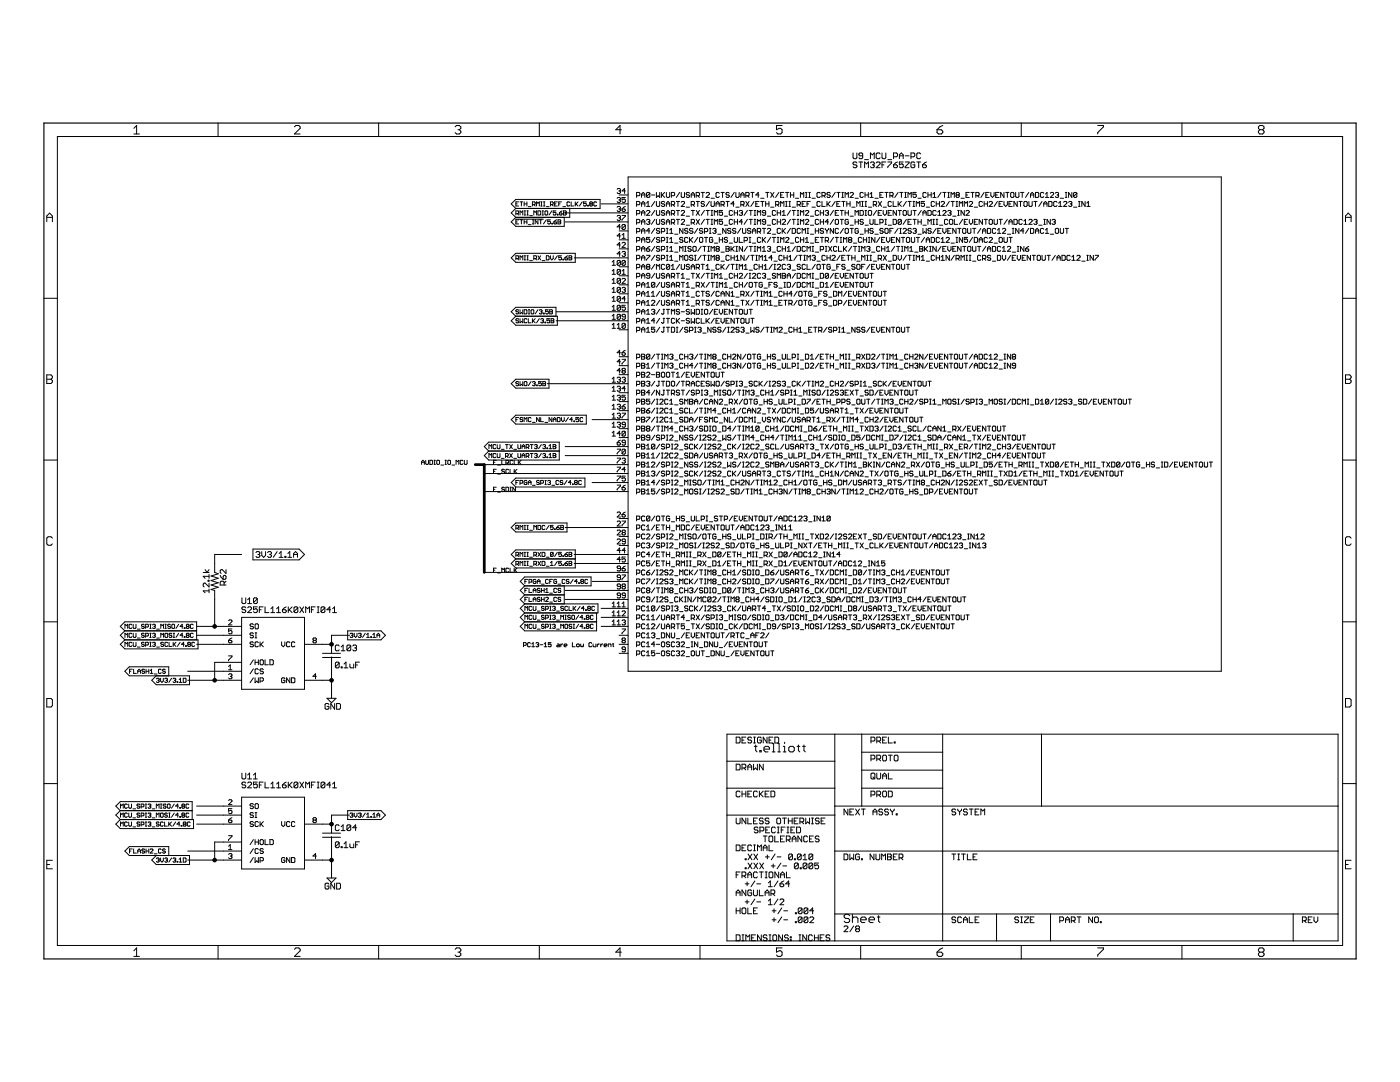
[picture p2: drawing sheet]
<svg xmlns="http://www.w3.org/2000/svg" width="279mm" height="216mm" viewBox="0 0 279 216" stroke-linecap="round" stroke-linejoin="round" font-family="sans-serif">
<g fill="none" stroke="#000" stroke-width=".2">
<path d="M11.5 27.2h256.4v161.5h-256.4zM26.7 25.6l.6-.6v1.7M26.7 26.7h1.1M43.5 24.6v2.6M58.8 25.3l.3-.3h.5l.3 .3v.3l-1.1 1.1h1.1M75.6 24.6v2.6M90.8 25.3l.3-.3h.6l.3 .3v.3l-.3 .3M91.4 25.9h.3M91.7 25.9l.3 .3v.3l-.3 .2h-.6l-.3-.2M107.6 24.6v2.6M123.2 39.6l.5-.2 .1 .2-.1 .3M123.2 37.8l.1-.2h.4l.1 .2-.1 .3"/>
<path d="M123.5 38.1h.2M123.5 39.9h.2M123.5 38.9h1.8M123.7 38.1l.1 .2-.1 .3h-.4l-.1-.2M123.7 39.9l.1 .2-.1 .3-.5-.2M124 25.9h-1.1l.8-.9v1.7M124.8 39.4h-.7v.5l.6-.2 .1 .5-.1 .2-.6-.2M124.8 38.1h-.7l.6-.5v1M125.3 35.3h118.4v98.6h-118.4zM127 39.1h.5l.2-.2v-.3l-.2-.2h-.5v1M128 39.4v-.7l.4-.3 .3 .3v.7M128 38.9h.7"/>
<path d="M129.7 38.6l-.2-.2h-.3l-.2 .2v.6M129.7 38.6v.6l-.2 .2h-.3l-.2-.2M129.7 38.6l-.7 .6M130 38.9h.7M131 38.4v1l.3-.3 .4 .3v-1M132 38.4v1M132.2 38.9l.5 .5M132.7 38.4l-.7 .7M133 38.4v.8l.2 .2h.3l.1-.2v-.8M134 39.1h.5l.1-.2v-.3l-.1-.2h-.5v1M135.6 38.4l-.6 1M136 38.4v.8l.1 .2h.4l.1-.2v-.8"/>
<path d="M137.6 38.6l-.1-.2h-.4l-.2 .2 .2 .3 .5 .2-.1 .3h-.4l-.2-.2M137.9 38.9h.7M137.9 39.4v-.7l.4-.3 .3 .3v.7M138.9 39.1h.5l.2-.2v-.3l-.2-.2h-.5v1M139.3 39.1l.3 .3M139.7 24.6v2.6M139.9 38.4h.7M140.3 38.4v1M140.9 38.6l.2-.2h.3l.2 .2v.1l-.7 .7h.7M141.9 39.6h.7M143.6 38.6l-.2-.2h-.3l-.2 .2v.6l.2 .2h.3l.2-.2M143.9 38.4h.6"/>
<path d="M144.2 38.4v1M145.5 38.6l-.1-.2h-.3l-.2 .2 .2 .3 .4 .2-.1 .3h-.3l-.2-.2M146.5 38.4l-.6 1M146.9 38.4v.8l.1 .2h.4l.1-.2v-.8M147.8 38.9h.7M147.8 39.4v-.7l.4-.3 .3 .3v.7M148.8 39.1h.5l.2-.2v-.3l-.2-.2h-.5v1M149.2 39.1l.3 .3M149.8 38.4h.7M150.2 38.4v1M151.5 38.9h-.7l.5-.5v1M151.8 39.6h.7"/>
<path d="M152.8 38.4h.7M153.1 38.4v1M153.8 38.4l.7 1M154.5 38.4l-.7 1M155.4 38.4l-.6 1M155.8 38.9h.3M156.1 25h-1.1v.9l.5-.3h.3l.3 .3v.6l-.3 .2h-.6l-.2-.2M156.4 38.4h-.6v1h.6M156.8 38.4h.6M157.1 38.4v1M157.8 38.9h.6M157.8 38.4v1"/>
<path d="M158.4 38.4v1M158.7 39.6h.7M159.7 39.4v-1l.4 .3 .3-.3v1M160.7 38.4h.4M160.7 39.4h.4M160.9 38.4v1M161.4 38.4h.3M161.4 39.4h.3M161.6 38.4v1M162.1 39.6h.6M163.7 38.6l-.2-.2h-.3l-.2 .2v.6l.2 .2h.3l.2-.2M164 39.1h.5l.2-.2v-.3l-.2-.2h-.5v1"/>
<path d="M164.4 39.1l.3 .3M165.7 38.6l-.2-.2h-.3l-.2 .3 .2 .2h.3l.2 .3-.2 .2h-.3l-.2-.2M166.7 38.4l-.7 1M167 38.4h.7M167.3 38.4v1M168 38.4h.3M168 39.4h.3M168.2 38.4v1M168.7 39.4v-1l.3 .3 .3-.3v1M169.7 38.6l.1-.2h.3l.2 .2v.1l-.6 .7h.6M170.2 30.5v1l.2 .2h.4l.2-.2v-1M170.6 39.6h.7"/>
<path d="M171 32.5l-.2-.2h-.4l-.2 .4 .2 .2h.4l.2 .4-.2 .2h-.4l-.2-.2M171.4 32.3h.8M171.8 24.6v2.6M171.8 32.3v1.2M172.2 31.1h-.6l-.2-.2 .2-.4h.4l.2 .2v.8l-.2 .2h-.4l-.2-.2M172.3 38.6l-.2-.2h-.3l-.2 .2v.6l.2 .2h.3l.2-.2M172.6 33.5v-1.2l.3 .4 .4-.4v1.2M172.6 31.9h.7M172.6 38.9h.7M172.6 38.4v1M173.3 38.4v1M173.6 39.4h.7"/>
<path d="M173.6 38.7l.3-.3v1M173.7 32.5l.2-.2h.4l.2 .2-.2 .4M173.7 31.7v-1.2l.4 .4 .4-.4v1.2M174.1 32.9h.2M174.3 32.9l.2 .2-.2 .4h-.4l-.2-.2M174.6 39.6h.7M174.9 32.5l.2-.2h.4l.1 .2v.2l-.7 .8h.7M175.6 38.9h.3M175.6 30.7l-.1-.2h-.4l-.2 .2v.8l.2 .2h.4l.1-.2M176 32.9h.4M176 30.5v1l.2 .2h.4l.2-.2v-1M176.3 38.4h-.7v1h.7"/>
<path d="M176.6 38.4h.6M176.8 32.3h-.8v1.2M176.9 38.4v1M177.2 32.3h.7v.2l-.7 .8v.2M177.2 31.9h.7M177.6 39.1h.5l.1-.2v-.3l-.1-.2h-.5v1M177.9 39.1l.3 .3M178.3 32.9h.6l.2 .4-.2 .2h-.4l-.2-.2zM178.3 31.3h.6l.2-.2v-.4l-.2-.2h-.6v1.2M179.1 32.3l-.8 .6M179.2 38.4l-.6 1M179.5 31.7v-.8l.4-.4 .4 .4v.8"/>
<path d="M179.5 31.1h.8M179.6 38.4h.6M179.9 38.4v1M180.3 32.3h-.8v.6l.4-.2 .4 .2v.4l-.2 .2h-.4l-.2-.2M180.6 38.4h.3M180.6 39.4h.3M180.7 32.3h.7v.2l-.7 .8v.2h.7M180.7 31.1h.7M180.7 38.4v1M181.2 39.4v-1l.3 .3 .4-.3v1M181.8 31.3h.6l.2-.2v-.4l-.2-.2h-.6v1.2M182.6 32.5l-.2-.2h-.4l-.2 .2v.8l.2 .2h.4l.2-.2v-.4h-.4"/>
<path d="M182.9 38.4h-.7v.5l.5-.2 .2 .2v.3l-.2 .2h-.3l-.2-.2M183 32.3h.7M183.2 39.6h.7M183.3 32.3v1.2M183.7 30.7l-.2-.2h-.3l-.2 .2v.8l.2 .2h.3l.2-.2M184.1 32.9h.6l.2 .4-.2 .2h-.4l-.2-.2zM184.8 38.6l-.1-.2h-.3l-.2 .2v.6l.2 .2h.3l.1-.2M184.9 32.3l-.8 .6M185.2 38.9h.6M185.2 38.4v1M185.8 38.4v1M186.2 39.4h.6"/>
<path d="M186.2 38.7l.3-.3v1M187 25.9h.9l.3 .3v.3l-.3 .2h-.6l-.3-.2zM187.8 38.4l-.6 1M188.2 25l-.6 .3-.6 .6M188.2 38.4h.6M188.5 38.4v1M189.1 38.4h.4M189.1 39.4h.4M189.3 38.4v1M189.8 39.4v-1l.3 .3 .4-.3v1M191 38.9l-.2-.2 .2-.3h.3l.2 .2-.2 .3M191 38.9h.3"/>
<path d="M191 38.9l-.2 .2 .2 .3h.3l.2-.2-.2-.3M191.8 39.6h.6M192.8 38.9h.3M193.4 38.4h-.6v1h.6M193.8 38.4h.6M194.1 38.4v1M194.8 39.1h.4l.2-.2v-.3l-.2-.2h-.4v1M195.1 39.1l.3 .3M196.4 38.4l-.7 1M196.7 38.9h.4M197.4 38.4h-.7v1h.7M197.7 38.4v.7l.4 .3 .3-.3v-.7"/>
<path d="M198.7 38.9h.4M199.4 38.4h-.7v1h.7M200.4 38.4v1l-.7-1v1M200.7 38.4h.7M201 38.4v1M201.9 38.4h.3l.2 .2v.6l-.2 .2h-.3l-.2-.2v-.6zM202.7 38.4v.8l.1 .2h.4l.1-.2v-.8M203.7 38.4h.6M203.8 24.6v2.6M204 38.4v1M205.3 38.4l-.6 1M205.7 38.9h.6"/>
<path d="M205.7 39.4v-.7l.3-.3 .3 .3v.7M206.7 38.4h.4l.2 .2v.6l-.2 .2h-.4zM208.3 38.6l-.2-.2h-.3l-.2 .2v.6l.2 .2h.3l.2-.2M208.6 39.4h.7M208.6 38.7l.4-.3v1M209.6 38.6l.2-.2h.3l.2 .2v.1l-.7 .7h.7M210.6 38.6l.2-.2h.3l.2 .2-.2 .3M210.9 38.9h.2M211.1 38.9l.2 .2-.2 .3h-.3l-.2-.2M211.6 39.6h.7M212.6 38.4h.3M212.6 39.4h.3"/>
<path d="M212.8 38.4v1M213.9 38.4v1l-.6-1v1M214.9 38.6l-.2-.2h-.3l-.2 .2v.6M214.9 38.6v.6l-.2 .2h-.3l-.2-.2M214.9 38.6l-.7 .6M219.1 25h1.1v.3l-1.1 1.2v.2M235.9 24.6v2.6M251.4 25.9l-.3 .3v.3l.3 .2h.6l.3-.2v-.3l-.3-.3M251.4 25.9l-.3-.3v-.3l.3-.3h.6l.3 .3v.3l-.3 .3M251.4 25.9h.6M8.8 59.5h2.7M9.3 43.4h1.2"/>
<path d="M9.3 44.2v-1.1l.6-.6 .6 .6v1.1M102 40.7l.9-.9h16.9v1.8h-16.9zM102 51.5l.9-1h11.9v1.8h-11.9zM102.9 41.6l-.9 .9 .9 .9M102.9 43.4l-.9 .9 .9 .9h9.7v-1.8M102.9 43.7h5.5M103 40.7h.2M103 44.3h.2M103 51.6l.5-.1-.1-.5h-.4v.9M103 42.6h.4l.1-.4-.5-.1v.8M103.2 51.6l.3 .3M103.2 42.6l.3 .3"/>
<path d="M103.5 40.3h-.5v.8h.5M103.5 43.9h-.5v.8h.5M103.8 51.9v-.9l.3 .3 .2-.3v.9M103.8 42.9v-.8l.3 .3 .2-.3v.8M103.8 40.3h.5M103.8 43.9h.5M104.1 40.3v.8M104.1 43.9v.8M104.6 40.7h.6M104.6 44.3h.6M104.6 40.3v.8M104.6 43.9v.8"/>
<path d="M104.6 42.1h.3M104.6 42.9h.3M104.6 51h.3M104.6 51.9h.3M104.8 42.1v.8M104.8 51v.9M105.2 40.3v.8M105.2 43.9v.8M105.2 42.1h.2M105.2 42.9h.2M105.2 51h.2M105.2 51.9h.2"/>
<path d="M105.3 42.1v.8M105.3 51v.9M105.4 41.2h.6M105.4 44.8h.6M105.7 43h.6M105.7 52h.6M106.3 40.8h.4l.1-.1-.1-.4h-.4v.8M106.3 43.9h.2M106.3 44.7h.2M106.4 43.9v.8M106.5 51.6l.6-.1-.1-.5h-.5v.9M106.5 42.9v-.8l.3 .3 .3-.3v.8"/>
<path d="M106.5 40.8l.3 .3M106.8 51.6l.3 .3M107.1 41.1v-.8l.3 .3 .2-.3v.8M107.4 43.9v.8l-.6-.8v.8M107.4 42.1l.5 .1-.1 .7h-.4zM107.4 51l.5 .9M107.6 43.9h.6M107.9 40.3h.3M107.9 41.1h.3M107.9 43.9v.8M107.9 51l-.5 .9M108.1 40.3v.8"/>
<path d="M108.2 52h.6M108.2 42.1h.3M108.2 42.9h.3M108.3 42.1v.8M108.5 40.3h.3M108.5 41.1h.3M108.6 40.3v.8M108.9 42.1l.4 .1v.6l-.1 .1-.4-.1v-.6zM109 41.2h.6M109 51h.4l.2 .2v.5l-.2 .2h-.4zM109 43.9l-.5 .8M109.9 43.9h-.6v.4l.3-.2 .3 .2-.2 .4-.4-.1"/>
<path d="M109.9 40.8h.4l.1-.4-.5-.1v.8M109.9 51v.6l.2 .3 .3-.3v-.6M110.1 44.6l.2 .1zM110.1 40.8l.3 .3M110.1 42.1l-.5 .8M110.5 44.3h.5l.1 .3-.4 .1zM110.7 40.7h.3M111 42.1h-.6v.4l.3-.1 .3 .1-.2 .4-.4-.1M111.1 43.9l-.6 .4M111.2 42.8l.2 .1zM111.2 40.3h-.5v.8h.5M111.2 51l-.5 .9"/>
<path d="M111.4 44.3h.4M111.4 43.9h.4l.1 .1-.1 .3 .1 .3-.1 .1h-.4zM111.5 40.7h.3M111.6 42.5h.5l.1 .3-.4 .1zM112.1 51h-.6v.5l.3-.2 .3 .2-.2 .4-.4-.2M112.1 40.3h-.6v.8M112.2 42.1l-.6 .4M112.3 41.2h.6M112.3 51.7l.2 .2zM112.5 42.5h12.8M112.5 42.1l.5 .1-.1 .7h-.4zM112.7 51.5h.5l.1 .2-.4 .2z"/>
<path d="M112.8 44.3h12.5M113.3 51l-.6 .5M113.6 51h.4l.1 .2-.1 .3 .1 .2-.1 .2h-.4zM113.6 51.5h.4M113.7 40.4l-.1-.1-.4 .1 .1 .7 .4-.1M113.7 41.6v1.8h-10.8M114 40.3v.8h.5M114.6 51.5h10.7M114.8 40.3v.8M114.9 40.7l.5 .4M115.4 40.3l-.6 .5M116.2 40.3l-.6 .8"/>
<path d="M117 40.3h-.5v.4l.2-.1 .3 .1-.1 .4-.4-.1M117.3 41l.1 .1zM117.8 40.7h.3M117.8 40.7l-.1 .1 .1 .3 .4-.1-.1-.3M117.8 40.7l-.1-.1 .1-.3 .4 .1-.1 .3M119.1 40.4l-.2-.1-.4 .1v.6l.2 .1 .4-.1M120 40.7h5.3M122.2 59.5l.3-.4v1M122.2 52.3l.3-.3v.9M122.2 54.1l.3-.3v.9M122.2 55.9l.3-.4v1M122.2 57.7l.3-.4v1"/>
<path d="M122.2 52.9h.6M122.2 54.7h.6M122.2 56.5h.6M122.2 58.3h.6M123.2 41.4l.1-.2h.4l.1 .2-.1 .3M123.2 43.2l.1-.2h.4l.1 .2-.1 .3M123.5 41.7h.2M123.5 43.5h.2M123.5 46.1h1.8M123.5 47.9h1.8M123.5 49.7h1.8M123.5 53.2h1.8"/>
<path d="M123.5 55h1.8M123.5 56.8h1.8M123.5 58.6h1.8M123.7 41.7l.1 .2-.1 .3h-.4l-.1-.2M123.7 43.5l.1 .1-.1 .4h-.4l-.1-.2M123.8 52.1v.7l-.1 .1-.5-.1M123.8 53.9v.7l-.1 .1h-.4l-.1-.1M123.8 55.7v.7l-.1 .1h-.4l-.1-.1M123.8 57.5v.7l-.1 .1h-.4l-.1-.1M123.8 59.3v.7l-.1 .1-.5-.1M123.8 45.3h-.6l.5-.5v1M123.8 52.1l-.6 .7"/>
<path d="M123.8 55.7l-.6 .7M123.8 47.1h-.6l.5-.5v1M123.8 48.9h-.6l.5-.5v1M123.8 50.7h-.6l.5-.5v1M123.8 59.3l-.6 .7M123.8 52.1l-.1-.1h-.4l-.1 .1v.7M123.8 53.9l-.5-.1-.1 .1v.7M123.8 55.7l-.1-.2h-.4l-.1 .2v.7M123.8 57.5l-.1-.2h-.4l-.1 .2v.7M123.8 59.3l-.1-.2h-.4l-.1 .2v.7M123.8 53.9l-.6 .7M123.8 57.5l-.6 .7"/>
<path d="M124.1 55.7l.2-.2h.4l.1 .2v.2l-.7 .6h.7M124.1 50.3l.2-.1h.4l.1 .1-.1 .4M124.1 41.7h.6l.1 .3-.1 .2h-.4l-.2-.2zM124.1 43h.7l-.7 1M124.1 48.5l.2-.1h.4l.1 .1v.2l-.7 .7h.7M124.1 57.5l.2-.2h.4l.1 .2-.1 .3M124.1 46.9l.4-.3v1M124.1 54.1l.4-.3v.9M124.1 47.6h.7M124.1 54.7h.7M124.5 50.7h.2M124.5 57.8h.2"/>
<path d="M124.7 50.7l.1 .1-.1 .4h-.4l-.2-.2M124.7 57.8l.1 .2-.1 .3h-.4l-.2-.1M124.8 59.6h-.7l.6-.5v1M124.8 45l-.1-.2h-.4l-.2 .2v.6M124.8 52.1l-.1-.1h-.4l-.2 .1v.7M124.8 45v.6l-.1 .2h-.4l-.2-.2M124.8 52.1v.7l-.1 .1-.6-.1M124.8 41.2l-.7 .5M124.8 45l-.7 .6M124.8 52.1l-.7 .7M127 48h.5l.2-.1v-.4l-.2-.1h-.5v1M127 40.9h.5l.2-.2v-.3l-.2-.2h-.5v1"/>
<path d="M127 42.7h.5l.2-.2v-.3l-.2-.2h-.5v1M127 44.4h.5l.2-.1v-.4l-.2-.1h-.5v1M127 46.2h.5l.2-.1v-.4l-.2-.1h-.5v1M127 49.8h.5l.2-.1v-.4l-.2-.1h-.5v.9M127 51.6h.5l.2-.1v-.4l-.2-.2h-.5v1M127 53.4h.5l.2-.2v-.3l-.2-.2h-.5v1M127 55.2h.5l.2-.2v-.3l-.2-.2h-.5v1M127 57h.5l.2-.2v-.3l-.2-.2h-.5v1M127 58.8h.5l.2-.2v-.3l-.2-.2h-.5v1M128 41.2v-.7l.4-.3 .3 .3v.7M128 43v-.7l.4-.3 .3 .3v.7M128 44.8v-.7l.4-.3 .3 .3v.7"/>
<path d="M128 46.6v-.7l.4-.3 .3 .3v.7M128 48.4v-.7l.4-.3 .3 .3v.7M128 50.1v-.6l.4-.3 .3 .3v.6M128 51.9v-.6l.4-.4 .3 .4v.6M128 53.7v-.6l.4-.4 .3 .4v.6M128 55.5v-.6l.4-.4 .3 .4v.6M128 57.3v-.6l.4-.4 .3 .4v.6M128 59.1v-.6l.4-.4 .3 .4v.6M128 40.7h.7M128 42.5h.7M128 44.3h.7M128 46.1h.7"/>
<path d="M128 47.9h.7M128 49.7h.7M128 51.5h.7M128 53.2h.7M128 55h.7M128 56.8h.7M128 58.6h.7M129 49.7h.5l.2 .3-.5 .1zM129 50.9h.7l-.7 1M129 42.2l.2-.2h.3l.2 .2-.7 .8h.7M129 43.9l.2-.1h.3l.2 .1-.2 .4M129 40.5l.3-.3v1"/>
<path d="M129 56.7l.3-.4v1M129 58.5l.3-.4v1M129 41.2h.7M129 57.3h.7M129 59.1h.7M129.2 53.2l-.2-.1 .2-.4h.3l.2 .2-.2 .3M129.2 53.2l-.2 .2 .2 .3h.3l.2-.1-.2-.4M129.2 53.2h.3M129.3 44.3h.2M129.5 44.3l.2 .1-.2 .4h-.3l-.2-.2M129.7 47.4h-.7v.5l.5-.2 .2 .2v.3l-.2 .2h-.3l-.2-.2M129.7 55h-.5l-.2-.1 .2-.4h.3l.2 .2v.7l-.2 .1-.5-.1"/>
<path d="M129.7 46.1h-.7l.5-.5v1M129.7 49.2l-.7 .5M130 58.5l.3-.4v1M130 59.1h.7M130.7 56.5v.6l-.2 .2h-.3l-.2-.2M130.7 40.2l-.7 1M130.7 42l-.7 1M130.7 43.8l-.7 1M130.7 45.6l-.7 1M130.7 47.4l-.7 1M130.7 49.2l-.7 .9M130.7 50.9l-.7 1"/>
<path d="M130.7 52.7l-.7 1M130.7 54.5l-.7 1M130.7 56.5l-.2-.2-.5 .2v.6M130.7 56.5l-.7 .6M131 40.2v.8l.2 .2h.3l.2-.2v-.8M131 42v.8l.2 .2 .5-.2v-.8M131 43.8v.8l.2 .2h.3l.2-.2v-.8M131 53.7v-1l.3 .4 .4-.4v1M131 54.5v.9l.2 .1 .5-.1v-.9M131.7 45.7l-.2-.1h-.3l-.2 .1 .2 .4 .5 .1-.2 .4h-.3l-.2-.2M131.7 47.5l-.2-.1h-.3l-.2 .1 .2 .4h.3l.2 .1-.2 .4h-.3l-.2-.2M131.7 49.3l-.2-.1-.5 .1 .2 .4h.3l.2 .1-.2 .3-.5-.1"/>
<path d="M131.7 51.1l-.2-.2h-.3l-.2 .2 .2 .4 .5 .1-.2 .3h-.3l-.2-.1M131.7 56.3l-.7 1M131.7 58.1l-.7 1M131.7 59.9l-.7 1M132 46.2h.5l.2-.1v-.4l-.2-.1h-.5v1M132 48h.5l.2-.1v-.4l-.2-.1h-.5v1M132 49.8h.5l.2-.1v-.4l-.2-.1h-.5v.9M132 51.6h.5l.2-.1v-.4l-.2-.2h-.5v1M132 56.3v.8l.2 .2h.3l.2-.2v-.8M132 58.1v.8l.2 .2h.3l.2-.2v-.8M132 59.9v.8l.2 .2h.3l.2-.2v-.8M132.7 42.2l-.2-.2h-.3l-.2 .2 .2 .3h.3l.2 .2-.2 .3-.5-.2"/>
<path d="M132.7 40.4l-.2-.2h-.3l-.2 .2 .2 .3h.3l.2 .2-.2 .3h-.3l-.2-.2M132.7 43.9l-.2-.1h-.3l-.2 .1 .2 .4h.3l.2 .1-.2 .4h-.3l-.2-.2M132.7 52.9l-.2-.2h-.3l-.2 .2v.7l.2 .1h.3l.2-.1M132.7 54.7l-.2-.2h-.3l-.2 .2 .2 .3h.3l.2 .2-.2 .3-.5-.1M133 41.2v-.7l.3-.3 .3 .3v.7M133 43v-.7l.3-.3 .3 .3v.7M133 44.8v-.7l.3-.3 .3 .3v.7M133 55.5v-.6l.3-.4 .3 .4v.6M133 40.7h.6M133 42.5h.6M133 44.3h.6M133 45.6h.3"/>
<path d="M133 46.6h.3M133 47.4h.3M133 48.4h.3M133 49.2h.3M133 50.1h.3M133 50.9h.3M133 51.9h.3M133 55h.6M133.2 45.6v1M133.2 47.4v1M133.2 49.2v.9M133.2 50.9v1"/>
<path d="M133.6 52.9l-.1-.2h-.3l-.2 .2v.7M133.6 56.5l-.1-.2-.5 .2 .2 .3h.3l.1 .2-.1 .3h-.3l-.2-.2M133.6 58.3l-.1-.2h-.3l-.2 .2 .2 .3 .4 .2-.1 .3h-.3l-.2-.2M133.6 52.9v.7l-.1 .1h-.3l-.2-.1M133.6 45.9l.4-.3v1M133.6 47.7l.4-.3v1M133.6 49.5l.4-.3v.9M133.6 51.3l.4-.4v1M133.6 52.9l-.6 .7M133.6 46.6h.7M133.6 48.4h.7M133.6 50.1h.7"/>
<path d="M133.6 51.9h.7M134 40.9h.5l.1-.2v-.3l-.1-.2h-.5v1M134 42.7h.5l.1-.2v-.3l-.1-.2h-.5v1M134 44.4h.5l.1-.1v-.4l-.1-.1h-.5v1M134 55.2h.5l.1-.2v-.3l-.1-.2h-.5v1M134 57.3v-.6l.3-.4 .3 .4v.6M134 59.1v-.6l.3-.4 .3 .4v.6M134 53.7h.6M134 53.1l.3-.4v1M134 56.8h.6M134 58.6h.6M134.3 40.9l.3 .3"/>
<path d="M134.3 42.7l.3 .3M134.3 44.4l.3 .4M134.3 55.2l.3 .3M134.6 46.7h.7M134.6 48.5h.7M134.6 50.3h.7M134.6 52.1h.7M135 40.2h.6M135 42h.6M135 43.8h.6M135 57h.5l.1-.2v-.3l-.1-.2h-.5v1M135 58.8h.5l.1-.2v-.3l-.1-.2h-.5v1"/>
<path d="M135 54.5h.6M135.3 40.2v1M135.3 42v1M135.3 43.8v1M135.3 54.5v1M135.3 57l.3 .3M135.3 58.8l.3 .3M135.6 50.1v-.9l.4 .3 .3-.3v.9M135.6 51.9v-1l.4 .4 .3-.4v1M135.6 52.7l-.6 1M136 43.9l.1-.1h.4l.1 .1v.2l-.6 .7h.6M136 52.7v.9l.1 .1h.4l.1-.1v-.9"/>
<path d="M136 40.4l.1-.2h.4l.1 .2v.1l-.6 .7h.6M136 42.2l.1-.2h.4l.1 .2-.6 .8h.6M136 54.9l.3-.4v1M136 55.5h.6M136 56.3h.6M136 58.1h.6M136 59.9h.6M136.3 47.5l-.2-.1h-.3l-.2 .3 .2 .2h.3l.2 .3-.2 .2h-.3l-.2-.2M136.3 45.6v1l-.7-1v1M136.3 56.3v1M136.3 58.1v1M136.3 59.9v1"/>
<path d="M136.6 49.2h.3M136.6 50.1h.3M136.8 50.9h.3l.2 .2v.7l-.2 .1h-.3l-.2-.1v-.7zM136.8 49.2v.9M136.9 41.3h.7M136.9 43.1h.7M136.9 44.9h.7M136.9 56.7l.4-.4v1M136.9 58.5l.4-.4v1M136.9 55.7h.7M136.9 57.3h.7M136.9 59.1h.7"/>
<path d="M137.3 45.7l-.2-.1h-.3l-.2 .3 .2 .2h.3l.2 .3-.2 .2h-.3l-.2-.2M137.3 47.5l-.2-.1h-.3l-.2 .1v.7l.2 .2h.3l.2-.2M137.6 52.9l-.1-.2h-.4l-.2 .2 .2 .3h.4l.1 .2-.1 .3h-.4l-.2-.1M137.6 47.4v1M137.8 47.9l.5 .5M137.9 40.9h.5l.2-.2v-.3l-.2-.2h-.5v1M137.9 44.4h.5l.2-.1v-.4l-.2-.1h-.5v1M137.9 49.3l-.1-.1-.5 .1 .2 .4h.3l.1 .1-.1 .3-.5-.1M137.9 53.7v-.6l.4-.4 .3 .4v.6M137.9 42h.7M137.9 53.2h.7M137.9 54.5h.7"/>
<path d="M137.9 57.5h.7M137.9 59.3h.7M138.3 44.4l.3 .4M138.3 45.7l-.2-.1h-.3l-.2 .3 .2 .2h.3l.2 .3-.2 .2h-.3l-.2-.2M138.3 51.1l-.2-.2h-.3l-.2 .4 .2 .2h.3l.2 .3-.2 .1h-.3l-.2-.1M138.3 49.3l.1-.1 .5 .1v.7l-.1 .1-.5-.1zM138.3 40.9l.3 .3M138.3 42v1M138.3 54.5v1M138.3 47.4l-.7 .6M138.6 50.9h.3M138.6 51.9h.3"/>
<path d="M138.8 50.9v1M138.9 53.4h.5l.2-.2v-.3l-.2-.2h-.5v1M138.9 57h.5l.2-.2v-.3l-.2-.2h-.5v1M138.9 40.2h.7M138.9 42l.7 1M138.9 43.8l.7 1M138.9 54.5l.7 1M139.3 40.2v1M139.3 45.6l-.7 1M139.3 47.4l-.7 1M139.3 53.4l.3 .3M139.3 57l.3 .3"/>
<path d="M139.6 58.3l-.2-.2h-.3l-.2 .2v.6l.2 .2h.3l.2-.2M139.6 42l-.7 1M139.6 43.8l-.7 1M139.6 54.5l-.7 1M139.8 47.4h.3l.2 .1v.7l-.2 .2h-.3l-.2-.2v-.7zM139.9 49.2l-.6 .9M139.9 50.9l-.6 1M139.9 52.7h.7M139.9 56.3l.7 1M139.9 58.1h.7M139.9 59.9h.7M140.3 45.7l-.2-.1h-.3l-.2 .1 .2 .4 .5 .1-.2 .4h-.3l-.2-.2"/>
<path d="M140.3 52.7v1M140.3 58.1v1M140.3 59.9v1M140.3 49.2h.6M140.3 50.9h.6M140.6 40.4l-.2-.2h-.3l-.2 .3 .5 .2 .2 .3-.2 .2h-.3l-.2-.2M140.6 46.2h.5l.1-.1v-.4l-.1-.1h-.5v1M140.6 49.2v.9M140.6 50.9v1M140.6 42l-.7 1M140.6 43.8l-.7 1M140.6 47.4h.6"/>
<path d="M140.6 54.5l-.7 1M140.6 56.3l-.7 1M140.9 42h.7M140.9 53.1l.3-.4v1M140.9 43.8h.7M140.9 47.4v1M140.9 53.7h.7M140.9 54.5h.7M141.2 42v1M141.2 43.8v1M141.2 54.5v1M141.2 49.2h.4"/>
<path d="M141.2 50.1h.4M141.2 50.9h.4M141.2 51.9h.4M141.4 49.2v.9M141.4 50.9v1M141.6 58.3l-.2-.2h-.3l-.2 .4 .2 .1h.3l.2 .3-.2 .2h-.3l-.2-.2M141.6 40.2l-.7 1M141.6 45.6h.3M141.6 46.6h.3M141.6 56.3l-.7 1M141.7 45.6v1M141.9 40.2v.8l.2 .2h.3l.2-.2v-.8"/>
<path d="M141.9 50.1v-.9l.3 .3 .4-.3v.9M141.9 51.9v-1l.3 .4 .4-.4v1M141.9 42h.3M141.9 43h.3M141.9 43.8h.3M141.9 44.8h.3M141.9 53.9h.7M141.9 54.5h.3M141.9 55.5h.3M141.9 56.3h.7M142.1 42v1M142.1 43.8v1"/>
<path d="M142.1 54.5v1M142.2 47.5l-.1-.1h-.4l-.1 .1v.7l.1 .2h.4l.1-.2v-.3h-.3M142.2 45.7l.2-.1h.3l.2 .1-.2 .4M142.2 56.3v1M142.6 43v-1l.3 .3 .3-.3v1M142.6 44.8v-1l.3 .3 .3-.3v1M142.6 55.5v-1l.3 .4 .3-.4v1M142.6 46.1h.1M142.6 48.5h.6M142.6 58.1l-.7 1M142.6 59.9l-.7 1M142.7 46.1l.2 .1-.2 .4h-.3l-.2-.2"/>
<path d="M142.9 41.2v-.7l.3-.3 .4 .3v.7M142.9 40.7h.7M142.9 56.3h.3M142.9 57.3h.3M143.1 51.5l-.2 .1 .2 .3h.3l.2-.1-.2-.3M143.1 49.7l-.2-.2 .2-.3 .5 .1-.2 .4M143.1 49.7l-.2 .1 .2 .3 .5-.1-.2-.3M143.1 51.5l-.2-.2 .2-.4h.3l.2 .2-.2 .4M143.1 49.7h.3M143.1 51.5h.3M143.1 56.3v1M143.2 46.7h.7"/>
<path d="M143.6 52.9l-.2-.2h-.3l-.2 .2v.7l.2 .1h.3l.2-.1M143.6 58.3l-.2-.2h-.3l-.2 .2v.6l.2 .2h.3l.2-.2M143.6 57.3v-1l.3 .4 .3-.4v1M143.6 47.4v1M143.6 54.9l.3-.4v1M143.6 47.9h.6M143.6 55.5h.6M143.9 59.1v-.6l.3-.4 .3 .4v.6M143.9 40.9h.5l.1-.2v-.3l-.1-.2h-.5v1M143.9 52.7v1M143.9 50.3h.6M143.9 52.1h.6"/>
<path d="M143.9 58.6h.6M144.1 53.2l.4 .5M144.2 42h-.6v.5l.5-.2 .1 .5-.1 .2-.5-.2M144.2 43.8h-.6v.5l.5-.2 .1 .5-.1 .2h-.4l-.1-.2M144.2 47.4v1M144.2 40.9l.3 .3M144.5 56.7l.4-.4v1M144.5 43.1h.7M144.5 44.9h.7M144.5 52.7l-.6 .7M144.5 55.7h.7M144.5 57.3h.7"/>
<path d="M144.9 45.6v1l-.7-1v1M144.9 49.2h.5l.1 .1-.1 .4 .1 .3-.1 .1h-.5zM144.9 40.2h.6M144.9 49.7h.5M145.2 47.5l-.2-.1h-.3l-.2 .3 .2 .2h.3l.2 .3-.2 .2h-.3l-.2-.2M145.2 40.2v1M145.5 51.1l-.1-.2h-.3l-.2 .2v.7l.2 .1h.3l.1-.1M145.5 58.1v1l-.6-1v1M145.5 59.9v1l-.6-1v1M145.5 48.5h.7M145.5 52.7l-.6 1M145.5 57.5h.7"/>
<path d="M145.9 45.7l-.2-.1h-.3l-.2 .1 .2 .4 .5 .1-.2 .4h-.3l-.2-.2M145.9 58.5l.3-.4v1M145.9 49.2v.9M145.9 50.9v1M145.9 51.5h.6M145.9 52.7h.6M145.9 59.1h.6M146 49.7l.5 .4M146.2 42.2l-.2-.2h-.3l-.2 .2v.6l.2 .2 .5-.2M146.2 43.9l-.2-.1h-.3l-.2 .1v.7l.2 .2h.3l.2-.2M146.2 54.7l-.2-.2h-.3l-.2 .2v.7l.2 .1 .5-.1M146.2 52.7v1"/>
<path d="M146.5 40.7h-.6l.5-.5v1M146.5 42.5h.7M146.5 42v1M146.5 43.8v1M146.5 47.4v.8l.2 .2h.3l.2-.2v-.8M146.5 50.9v1M146.5 54.5v1M146.5 44.3h.7M146.5 49.2l-.6 .6M146.5 55h.7M146.9 45.7l-.2-.1h-.3l-.2 .1 .2 .4 .5 .1-.2 .4h-.3l-.2-.2M146.9 41.3h.6"/>
<path d="M146.9 51.3l.3-.4v1M146.9 49.2h.3M146.9 50.1h.3M146.9 51.9h.6M146.9 52.7h.3M146.9 53.7h.3M146.9 59.3h.6M147 49.2v.9M147 52.7v1M147.2 56.5l-.2-.2-.5 .2v.6l.2 .2h.3l.2-.2M147.2 42v1M147.2 43.8v1"/>
<path d="M147.2 54.5v1M147.5 47.4v1h.7M147.5 53.7v-1l.3 .4 .4-.4v1M147.5 56.3v1M147.5 54.7l.2-.2h.3l.2 .2-.7 .8h.7M147.5 42.2l.2-.2h.3l.2 .2-.2 .3M147.5 56.8h.7M147.8 40.9h.6l.1-.2-.1-.5h-.6v1M147.8 58.8h.6l.1-.2-.1-.5h-.6v1M147.8 42.5h.2M147.8 45.6l-.6 1M147.8 59.9h.7"/>
<path d="M148 42.5l.2 .2-.2 .3-.5-.2M148.2 49.2v.9l-.7-.9v.9M148.2 45.6v.8l.2 .2h.3l.1-.2v-.8M148.2 40.9l.3 .3M148.2 56.3v1M148.2 59.9v1M148.2 44.3h-.7l.5-.5v1M148.2 58.8l.3 .3M148.5 50.9v1l-.7-1v1M148.5 48h.5l.2-.1-.2-.5h-.5v1M148.5 53.1l.3-.4v1M148.5 53.7h.7"/>
<path d="M148.8 40.2l.7 1M148.8 58.1l.7 1M148.8 59.9l.7 1M149.2 42l-.7 1M149.2 43.8l-.7 1M149.2 49.2l-.7 .9M149.2 54.5l-.7 1M149.2 56.3l-.7 1M149.5 56.5l.2-.2 .5 .2v.6l-.2 .2h-.3l-.2-.2zM149.5 40.2l-.7 1M149.5 42h.7M149.5 43.8h.7"/>
<path d="M149.5 58.1l-.7 1M149.5 47.4h.3M149.5 48.4h.3M149.5 49.2h.7M149.5 50.9l-.7 1M149.5 53.9h.7M149.5 54.5h.3M149.5 55.5h.3M149.5 59.9l-.7 1M149.7 47.4v1M149.7 54.5v1M149.8 45.7l-.1-.1h-.4l-.1 .3 .1 .2h.4l.1 .3-.1 .2h-.4l-.1-.2"/>
<path d="M149.8 42v1M149.8 43.8v1M149.8 49.2v.9M149.8 50.9h.7M150.2 54.7l.1-.2h.4l.1 .2-.6 .8h.6M150.2 46.6v-.7l.3-.3 .3 .3v.7M150.2 50.9v1M150.2 46.1h.6M150.2 48.5h.6M150.5 40.2l-.7 1M150.5 42h.3M150.5 43h.3"/>
<path d="M150.5 43.8h.3M150.5 44.8h.3M150.5 49.2h.3M150.5 50.1h.3M150.5 56.3h.7M150.5 58.1l-.7 1M150.5 59.9l-.7 1M150.7 42v1M150.7 43.8v1M150.7 49.2v.9M150.8 40.7h.4M150.8 56.3v1"/>
<path d="M150.8 50.9h.4M150.8 51.9h.4M150.8 58.1h.7M150.8 59.9h.7M151 50.9v1M151.2 52.9l-.2-.2h-.3l-.2 .2v.7l.2 .1h.3l.2-.1M151.2 43v-1l.3 .3 .3-.3v1M151.2 44.8v-1l.3 .3 .3-.3v1M151.2 46.2h.5l.1-.1-.1-.5h-.5v1M151.2 50.1v-.9l.3 .3 .3-.3v.9M151.2 58.1v1M151.2 59.9v1"/>
<path d="M151.5 40.2h-.7v1h.7M151.5 51.9v-1l.3 .4 .3-.4v1M151.5 46.2l.3 .4M151.5 52.7v1M151.5 53.2h.6M151.8 54.7l-.1-.2h-.4l-.1 .2v.7l.1 .1 .5-.1M151.8 40.2h.7M151.8 47.5l-.1-.1h-.4l-.1 .1v.7l.1 .2h.4l.1-.2M151.8 58.1h.3M151.8 59.1h.3M151.8 59.9h.3M152 58.1v1"/>
<path d="M152 59.9v1M152.1 56.5l-.1-.2-.5 .2v.6l.2 .2h.3l.1-.2v-.3h-.3M152.1 40.2v1M152.1 47.4v1M152.1 52.7v1M152.1 54.7l.2-.2h.3l.2 .2-.2 .3M152.1 45.6h.7M152.1 49.5l.4-.3v.9M152.1 50.1h.7M152.3 47.9l.5 .5M152.5 59.1v-1l.3 .4 .3-.4v1M152.5 51.3l.3-.4v1"/>
<path d="M152.5 53.1l.3-.4v1M152.5 45.6v1M152.5 51.9h.6M152.5 53.7h.6M152.5 55h.1M152.5 57.5h.6M152.6 55l.2 .2-.2 .3-.5-.1M152.8 40.7h.7M152.8 42.5h-.5l-.2-.2 .2-.3h.3l.2 .2v.6l-.2 .2-.5-.2M152.8 44.3h-.5l-.2-.2 .2-.3h.3l.2 .1v.7l-.2 .2h-.3l-.2-.2M152.8 40.2v1M152.8 47.4l-.7 .6"/>
<path d="M153.1 43.1h.7M153.1 44.9h.7M153.1 45.7l.2-.1h.3l.2 .1v.2l-.7 .7h.7M153.1 49.3l.5-.1 .2 .1-.2 .4M153.1 55.7h.7M153.5 40.2v1M153.5 58.5l.3-.4v1M153.5 49.7h.1M153.5 56.8h.3M153.5 59.1h.6M153.6 49.7l.2 .1-.2 .3-.5-.1M153.8 41.3h.7"/>
<path d="M153.8 47.4l-.7 1M154.1 51.5h-.6l.5-.6v1M154.1 56.3h-.6v1M154.1 46.7h.7M154.1 47.4h.7M154.1 50.3h.7M154.1 52.7l-.6 1M154.5 47.4v1M154.5 52.1h.6M154.5 52.7h.3M154.5 53.7h.3M154.5 59.3h.6"/>
<path d="M154.6 52.7v1M154.8 40.9h.5l.1-.2v-.3l-.1-.2h-.5v1M154.8 54.7l-.2-.2h-.3l-.2 .4 .2 .1h.3l.2 .4-.2 .1-.5-.1M154.8 42.2l-.2-.2h-.3l-.2 .2v.6l.2 .2 .5-.2M154.8 43.9l-.2-.1h-.3l-.2 .1v.7l.2 .2h.3l.2-.2M155.1 56.5l-.1-.2-.5 .2 .1 .3h.4l.1 .2-.1 .3h-.4l-.1-.2M155.1 52.9l.2-.2h.3l.2 .2v.2l-.7 .6h.7M155.1 55.5v-1l.3 .4 .4-.4v1M155.1 40.9l.3 .3M155.1 42.5h.7M155.1 42v1M155.1 43.8v1"/>
<path d="M155.1 44.3h.7M155.1 47.4h.3M155.1 48.4h.3M155.3 47.4v1M155.4 57.5h.7M155.8 41.2v-1l.3 .3 .3-.3v1M155.8 42v1M155.8 43.8v1M155.8 48.4v-1l.3 .3 .3-.3v1M155.8 45.7l-.2-.1h-.3l-.2 .1v.7l.2 .2h.3l.2-.2M155.8 49.3l-.2-.1-.5 .1v.7l.2 .1 .5-.1M156.1 58.3l-.2-.2h-.3l-.2 .2v.6l.2 .2h.3l.2-.2"/>
<path d="M156.1 51.1l-.2-.2h-.3l-.2 .2v.7l.2 .1h.3l.2-.1M156.1 59.9h-.7v1h.7M156.1 42.3l.3-.3v1M156.1 43h.7M156.1 43.9l.2-.1h.3l.2 .1v.2l-.7 .7h.7M156.1 54.5h.5l.2 .2-.2 .3 .2 .4-.2 .1h-.5zM156.1 45.6v1M156.1 49.2v.9M156.1 49.7h.7M156.1 55h.5M156.3 46.1l.5 .5M156.4 50.9v1"/>
<path d="M156.4 58.1v1M156.4 51.5h.7M156.4 56.3h.4M156.4 57.3h.4M156.4 58.6h.7M156.4 59.9h.7M156.6 56.3v1M156.8 52.9l-.2-.2h-.3l-.2 .2v.7l.2 .1h.3l.2-.1M156.8 49.2v.9M156.8 59.9v1M156.8 45.6l-.7 .6M156.8 40.2h.3"/>
<path d="M156.8 41.2h.3M156.8 47.5l.1-.1h.4l.1 .1-.6 .9h.6M156.9 40.2v1M157.1 56.3h.5l.2 .2v.6l-.2 .2h-.5zM157.1 50.9v1M157.1 55.5v-.6l.3-.4 .4 .4v.6M157.1 58.1v1M157.1 52.9l.2-.2h.3l.2 .2-.2 .3M157.1 49.5l.3-.3v.9M157.1 50.1h.7M157.1 55h.7M157.4 51.3l.4-.4v1"/>
<path d="M157.4 40.2h.4M157.4 41.2h.4M157.4 51.9h.7M157.4 53.2h.2M157.6 53.2l.2 .2-.2 .3h-.3l-.2-.1M157.6 40.2v1M157.8 42l-.7 1M157.8 43.8l-.7 1M157.8 45.6l-.7 1M157.8 48.5h.6M158.1 41.3h.6M158.1 42h.6"/>
<path d="M158.1 43.8h.6M158.1 45.6h.5l.1 .1v.7l-.1 .2h-.5zM158.1 53.9h.6M158.1 58.6h-.7l.5-.5v1M158.4 42v1M158.4 43.8v1M158.7 49.2l-.6 .9M158.7 54.5l-.6 1M158.7 56.3l-.6 1M159.1 54.5h.5l.1 .2v.7l-.1 .1h-.5zM159.1 40.9h.5l.1-.2v-.3l-.1-.2h-.5v1M159.1 49.2h.5l.1 .1v.7l-.1 .1h-.5z"/>
<path d="M159.1 56.3h.5l.1 .2v.6l-.1 .2h-.5zM159.1 42h.3M159.1 43h.3M159.1 43.8h.3M159.1 44.8h.3M159.1 50.9l-.7 1M159.1 58.1l-.7 1M159.1 59.9l-.7 1M159.3 42v1M159.3 43.8v1M159.4 40.9l.3 .3M159.4 47.5l-.2-.1h-.3l-.2 .1v.7l.2 .2h.3l.2-.2"/>
<path d="M159.4 58.3l.2-.2h.3l.2 .2v.6l-.2 .2h-.3l-.2-.2zM159.4 50.9h.7M159.6 59.9h.3l.2 .2v.6l-.2 .2h-.3l-.2-.2v-.6zM159.7 43v-1l.4 .3 .3-.3v1M159.7 44.8v-1l.4 .3 .3-.3v1M159.7 47.4v1M159.7 50.9v1M159.7 52.9l-.1-.2h-.3l-.2 .2 .2 .3h.3l.1 .2-.1 .3h-.3l-.2-.1M159.7 45.7l-.1-.1h-.3l-.2 .1v.7l.2 .2h.3l.1-.2M159.7 47.9h.7M160.1 40.7h.3M160.1 46.6v-1l.3 .3 .3-.3v1"/>
<path d="M160.4 47.4v1M160.4 50.9h.3M160.4 51.9h.3M160.4 58.1h.7M160.4 59.9h.7M160.6 50.9v1M160.7 52.9l-.1-.2h-.4l-.1 .2v.7l.1 .1h.4l.1-.1M160.7 42.2l.2-.2h.3l.2 .2-.7 .8h.7M160.7 40.2h-.6v1h.6M160.7 49.3l-.1-.1-.5 .1v.7l.1 .1 .5-.1M160.7 54.7l-.1-.2h-.4l-.1 .2v.7l.1 .1 .5-.1M160.7 56.5l-.1-.2-.5 .2v.6l.1 .2h.4l.1-.2"/>
<path d="M160.7 47.7l.4-.3v1M160.7 43.9l.2-.1h.3l.2 .1v.2l-.7 .7h.7M160.7 58.1v1M160.7 59.9v1M160.7 48.4h.7M161.1 40.7h.3M161.1 50.1v-.9l.3 .3 .3-.3v.9M161.1 51.9v-1l.3 .4 .3-.4v1M161.1 52.7v1h.6M161.1 55.5v-1l.3 .4 .3-.4v1M161.1 57.3v-1l.3 .4 .3-.4v1M161.1 45.6h.3"/>
<path d="M161.1 46.6h.3M161.2 45.6v1M161.7 40.2h-.6v1M161.7 43.1h.7M161.7 44.9h.7M161.7 46.7h.7M161.7 48.5h.7M162.1 58.3l-.2-.2h-.3l-.2 .2v.6l.2 .2h.3l.2-.2v-.3h-.4M162.1 41.3h.6M162.1 51.1l.1-.2h.4l.1 .2-.1 .4M162.1 49.2h.3M162.1 50.1h.3"/>
<path d="M162.1 54.5h.3M162.1 55.5h.3M162.1 56.3h.3M162.1 57.3h.3M162.2 49.2v.9M162.2 54.5v1M162.2 56.3v1M162.4 51.5h.2M162.4 59.3h.6M162.6 51.5l.1 .1-.1 .3h-.4l-.1-.1M162.7 45.6v1M162.7 46.1h.7"/>
<path d="M162.7 47.9h.3M162.7 50.3h.7M162.7 52.7l-.6 1M162.7 55.7h.7M162.7 57.5h.7M163 52.1h.7M163.2 52.7h.3l.2 .2v.7l-.2 .1h-.3l-.2-.1v-.7zM163.4 42.2l-.2-.2h-.3l-.2 .2v.6l.2 .2 .5-.2M163.4 43.9l-.2-.1h-.3l-.2 .1v.7l.2 .2h.3l.2-.2M163.4 47.4h-.7v1h.7M163.4 45.6v1M163.4 58.6h.3"/>
<path d="M163.7 40.4l-.2-.2h-.3l-.2 .2v.6l.2 .2h.3l.2-.2M163.7 42.5h.7M163.7 42v1M163.7 43.8v1M163.7 49.8h.5l.2-.5-.2-.1h-.5v.9M163.7 54.5h.5l.2 .2v.7l-.2 .1h-.5zM163.7 56.3h.5l.2 .2v.6l-.2 .2h-.5zM163.7 44.3h.7M163.7 47.4h.7M164 40.2v1h.7M164 47.4v1M164 58.1h-.6v1"/>
<path d="M164 59.9h-.6v1M164 52.7h.7M164.4 45.7l-.2-.1h-.3l-.2 .1 .2 .4 .5 .1-.2 .4h-.3l-.2-.2M164.4 42v1M164.4 43.8v1M164.4 52.7v1M164.7 51.1l-.2-.2h-.3l-.2 .2v.7l.2 .1h.3l.2-.1M164.7 45.6l.3 .5M164.7 48h.5l.2-.1v-.4l-.2-.1h-.5v1M164.7 56.7l.3-.4v1M164.7 42.2l.2-.2h.3l.2 .2-.2 .3M164.7 49.2h.3"/>
<path d="M164.7 50.1h.3M164.7 57.3h.7M164.9 49.2v.9M165 40.2v1M165 46.1v.5M165 50.9v1M165 58.3l-.1-.2h-.4l-.1 .4 .1 .1h.4l.1 .3-.1 .2h-.4l-.1-.2M165 42.5h.2M165 48l.4 .4M165 51.5h.7M165.2 40.7l.5 .5M165.2 42.5l.2 .2-.2 .3-.5-.2"/>
<path d="M165.4 54.7l-.2-.2h-.3l-.2 .2v.7M165.4 45.6l-.4 .5M165.4 54.7v.7l-.2 .1-.5-.1M165.4 44.3h-.7l.5-.5v1M165.4 49.2l.6 .9M165.4 54.7l-.7 .7M165.4 59.3h.6M165.7 52.9l-.2-.2h-.3l-.2 .2v.7l.2 .1h.3l.2-.1v-.4h-.3M165.7 50.9v1M165.7 40.2l-.7 .7M166 51.1l.2-.2h.3l.2 .2v.2l-.7 .6h.7M166 49.2l-.6 .9"/>
<path d="M166 53.9h.7M166.3 45.6v1l-.6-1v1M166.3 58.1h.5l.2 .2v.6l-.2 .2h-.5zM166.3 59.9h.5l.2 .2v.6l-.2 .2h-.5zM166.3 42l-.6 1M166.3 43.8l-.6 1M166.3 47.4l-.6 1M166.3 54.5l-.6 1M166.3 56.3l-.6 1M166.7 40.2l-.7 1M166.7 42.5h.3M166.7 47.4h.6"/>
<path d="M166.7 55h.3M166.7 56.8h.3M166.8 43.8h.4l.1 .1v.7l-.1 .2h-.4l-.1-.2v-.7zM167 49.3l-.2-.1-.5 .1v.7l.2 .1 .5-.1M167 40.7h.3M167 47.4v1M167 53.2h.3M167.3 49.2v.9h.7M167.3 59.1v-1l.4 .4 .3-.4v1M167.3 42h-.6v1h.6M167.3 45.7l-.1-.1h-.4l-.1 .1v.7l.1 .2h.4l.1-.2M167.3 54.5h-.6v1h.6"/>
<path d="M167.3 56.3h-.6v1h.6M167.7 40.2h-.7v1h.7M167.7 52.7h-.7v1M167.7 50.9l-.7 1M167.7 54.5v.7l.3 .3 .3-.3v-.7M167.7 56.3v.7l.3 .3 .3-.3v-.7M167.7 42h.6M167.7 43.8h.6M167.7 47.4h.3M167.7 48.4h.3M167.8 47.4v1M168 40.2h.7"/>
<path d="M168 42v1M168 43.8v1M168 51.5h.3M168.3 40.2v1M168.3 48.4v-1l.4 .3 .3-.3v1M168.3 49.2v.9M168.3 45.6l-.6 1M168.5 49.7l.5 .4M168.7 42v1M168.7 52.9l-.2-.2h-.3l-.2 .2 .2 .3h.3l.2 .2-.2 .3h-.3l-.2-.1M168.7 42.5h.6M168.7 50.9h-.7v1h.7"/>
<path d="M168.7 55h.3M168.7 56.8h.3M168.8 45.6h.4l.1 .1v.7l-.1 .2h-.4l-.1-.2v-.7zM169 49.2l-.7 .6M169 40.7h.7M169 40.2v1M169 50.9h.7M169 53.9h.7M169 58.1l-.7 1M169 59.9l-.7 1M169.3 43.9l-.1-.1h-.4l-.1 .1v.7l.1 .2h.4l.1-.2v-.3h-.3M169.3 54.5h-.6v1h.6"/>
<path d="M169.3 56.3h-.6v1h.6M169.3 42v1M169.3 50.9v1M169.3 58.6h.4M169.5 47.9l-.2-.2 .2-.3h.3l.2 .1-.2 .4M169.5 47.9l-.2 .1 .2 .4h.3l.2-.2-.2-.3M169.5 47.9h.3M169.7 40.2v1M169.7 43.1h.6M169.7 44.9h.6M169.7 45.6h.6M170 58.1h-.7v1h.7"/>
<path d="M170 59.9h-.7v1h.7M170 41.3h.6M170 45.6v1M170 50.9v1M170 49.2l-.7 .9M170 51.5h.6M170.3 58.1v.7l.3 .3 .4-.3v-.7M170.3 59.9v.7l.3 .3 .4-.3v-.7M170.3 54.5v1l-.6-1v1M170.3 56.3v1l-.6-1v1M170.3 48.5h.7M170.3 49.2h.7"/>
<path d="M170.6 43v-1l.4 .3 .3-.3v1M170.6 43.8v1M170.6 49.2v.9M170.6 50.9v1M170.6 52.9l-.1-.2h-.3l-.2 .2 .2 .3h.3l.1 .2-.1 .3h-.3l-.2-.1M170.6 44.3h.7M170.6 54.5h.7M170.6 56.3h.7M171 41.2v-1l.3 .3 .3-.3v1M171 54.5v1M171 56.3v1M171 52.1h.6"/>
<path d="M171.1 52.7h.4l.1 .2v.7l-.1 .1h-.4l-.1-.1v-.7zM171.3 45.7l-.2-.1h-.3l-.2 .1v.7l.2 .2h.3l.2-.2v-.3h-.3M171.3 43.8v1M171.3 49.2h.3M171.3 50.1h.3M171.3 58.6h.3M171.5 49.2v.9M171.6 42h.5l.2 .2v.6l-.2 .2h-.5zM171.6 56.5l.2-.2 .5 .2v.6l-.2 .2h-.3l-.2-.2zM171.6 46.7h.7M171.8 54.5h.3l.2 .2v.7l-.2 .1-.5-.1v-.7zM172 50.1v-.9l.3 .3 .3-.3v.9"/>
<path d="M172 51.9v-1l.3 .4 .3-.4v1M172 40.2h.3M172 41.2h.3M172 47.5l-.2-.1h-.3l-.2 .1v.7l.2 .2h.3l.2-.2M172 58.1h-.7v1h.7M172 59.9h-.7v1h.7M172 53.2h.3M172.1 40.2v1M172.3 43.9l-.2-.1h-.3l-.2 .1 .2 .4h.3l.2 .1-.2 .4h-.3l-.2-.2M172.3 47.4v1M172.3 47.9h.7M172.6 52.7h-.6v1"/>
<path d="M172.6 45.6v1M172.6 54.5v.9l.2 .1 .5-.1v-.9M172.6 56.3v.8l.2 .2h.3l.2-.2v-.8M172.6 40.2h.4M172.6 41.2h.4M172.6 42h.4M172.6 43h.4M172.6 44.9h.7M172.6 46.1h.7M172.8 40.2v1M172.8 42v1M173 58.1v1l-.7-1v1"/>
<path d="M173 59.9v1l-.7-1v1M173 49.3l.5-.1 .1 .1-.1 .4M173 47.4v1M173 50.9h.3M173 51.9h.3M173.1 50.9v1M173.3 42.2l.2-.2h.3l.1 .2v.6l-.1 .2-.5-.2zM173.3 45.6v1M173.3 41.3h.6M173.3 47.4h.3M173.3 48.4h.3M173.3 49.7h.2"/>
<path d="M173.3 58.1h.6M173.3 59.9h.6M173.5 49.7l.1 .1-.1 .3-.5-.1M173.5 47.4v1M173.6 43.8v.8l.2 .2h.3l.2-.2v-.8M173.6 58.1v1M173.6 59.9v1M173.6 50.9h.3M173.6 51.9h.3M173.6 52.7l-.6 1M173.6 54.5h.7M173.6 56.3h.7"/>
<path d="M173.8 50.9v1M173.9 54.5v1M173.9 56.3v1M173.9 50.3h.7M173.9 53.2h.4M174.3 45.7l-.2-.1h-.3l-.2 .1 .2 .4 .5 .1-.2 .4h-.3l-.2-.2M174.3 40.9h.5l.1-.2v-.3l-.1-.2h-.5v1M174.3 52.1h.6M174.4 58.1h.4l.1 .2v.6l-.1 .2h-.4l-.1-.2v-.6zM174.4 59.9h.4l.1 .2v.6l-.1 .2h-.4l-.1-.2v-.6zM174.6 40.9l.3 .3M174.6 47.4v1l-.7-1v1"/>
<path d="M174.6 52.7h-.7v1h.7M174.6 43.8v1h.7M174.6 46.7h.7M174.9 52.7v.7l.4 .3 .3-.3v-.7M174.9 42l-.6 1M175.3 40.2l.6 1M175.3 42.5h.3M175.3 51.6h.5l.1-.1v-.4l-.1-.2h-.5v1M175.3 58.1v.8l.1 .2h.4l.1-.2v-.8M175.3 59.9v.8l.1 .2h.4l.1-.2v-.8M175.6 44.4h.5l.2-.1v-.4l-.2-.1h-.5v1M175.6 49.3l-.2-.1-.5 .1v.7l.2 .1 .5-.1"/>
<path d="M175.6 47.4l-.7 1M175.6 51.6l.3 .3M175.9 40.2l-.6 1M175.9 42h-.6v1h.6M175.9 47.9h.4M175.9 49.2v.9M175.9 49.7h.7M175.9 53.2h.4M176.3 45.7l-.2-.1h-.3l-.2 .1 .2 .4 .5 .1-.2 .4h-.3l-.2-.2M176.3 42v.7l.3 .3 .3-.3v-.7M176.3 41.3h.6M176.3 50.9l.6 1"/>
<path d="M176.3 58.1h.6M176.3 59.9h.6M176.6 45.7l.2-.1h.3l.1 .1v.7l-.1 .2h-.3l-.2-.2zM176.6 43.8h.3M176.6 44.8h.3M176.6 49.2v.9M176.6 58.1v1M176.6 59.9v1M176.6 47.4h-.7v1h.7M176.6 52.7h-.7v1h.7M176.8 43.8v1M176.9 47.4v.6l.3 .4 .4-.4v-.6"/>
<path d="M176.9 49.5l.3-.3v.9M176.9 50.1h.7M176.9 50.9l-.6 1M177.2 42.5h.4M177.2 44.9h.7M177.2 52.1h.7M177.6 52.7v1l-.7-1v1M177.6 46.1h.3M177.9 40.4l-.2-.2h-.3l-.2 .2v.6l.2 .2h.3l.2-.2M177.9 42h-.7v1h.7M177.9 47.9h.3M177.9 52.7h.7"/>
<path d="M178.2 45.6h-.6v1M178.2 40.2v1h.7M178.2 43.8h.5l.2 .1v.7l-.2 .2h-.5zM178.2 50.9h.5l.2 .2v.7l-.2 .1h-.5zM178.2 52.7v1M178.6 47.4h-.7v1h.7M178.6 49.2l-.7 .9M178.9 52.9l.2-.2h.3l.2 .2v.7l-.2 .1h-.3l-.2-.1zM178.9 42v1l-.7-1v1M178.9 49.2h.7M179.2 50.9v.7l.4 .3 .3-.3v-.7M179.2 40.2v1"/>
<path d="M179.2 49.2v.9M179.2 42h.7M179.2 45.6l-.6 1M179.4 40.7l.5 .5M179.6 47.4v1l-.7-1v1M179.6 42v1M179.6 45.6h.3M179.6 46.6h.3M179.7 45.6v1M179.9 43.9v.7l-.2 .2h-.3l-.2-.2M179.9 52.7v.9l.2 .1h.3l.2-.1v-.9M179.9 43.9l-.2-.1h-.3l-.2 .1v.7"/>
<path d="M179.9 40.2l-.7 .7M179.9 43.9l-.7 .7M179.9 47.4h.7M179.9 49.2h.3M179.9 50.1h.3M180.1 49.2v.9M180.2 47.4v1M180.2 45.7l.2-.1h.3l.2 .1v.2l-.7 .7h.7M180.4 42h.3l.2 .2v.6l-.2 .2-.5-.2v-.6zM180.6 50.1v-.9l.3 .3 .3-.3v.9M180.9 40.2l-.7 1M180.9 43.8l-.7 1"/>
<path d="M180.9 50.9l-.7 1M180.9 52.7h.6M181 47.4h.4l.1 .1v.7l-.1 .2h-.4l-.1-.2v-.7zM181.2 42v.8l.2 .2 .5-.2v-.8M181.2 52.7v1M181.2 40.2h.7M181.2 44.3h.3M181.2 50.9h.7M181.5 49.5l.4-.3v.9M181.5 40.2v1M181.5 50.9v1M181.5 50.1h.7"/>
<path d="M181.9 43.8h-.7v1h.7M181.9 45.7l-.2-.1h-.3l-.2 .1 .2 .4 .5 .1-.2 .4h-.3l-.2-.2M181.9 47.4v.8l.1 .2h.4l.1-.2v-.8M182.2 45.7l.2-.1h.3l.2 .1-.2 .4M182.2 40.2h.3M182.2 41.2h.3M182.2 42h.7M182.2 43.8h.7M182.2 50.9h.3M182.2 51.9h.3M182.4 40.2v1M182.4 50.9v1"/>
<path d="M182.5 42v1M182.5 43.8v1M182.5 46.1h.2M182.5 50.3h.7M182.7 46.1l.2 .1-.2 .4h-.3l-.2-.2M182.9 41.2v-1l.3 .3 .3-.3v1M182.9 51.9v-1l.3 .4 .3-.4v1M182.9 47.4h.6M183.2 44.3h.7M183.2 43.8v1M183.2 47.4v1M183.2 46.7h.7"/>
<path d="M183.5 49.2h.5l.2 .1-.2 .4 .2 .3-.2 .1h-.5zM183.5 49.7h.5M183.9 51.3l.3-.4v1M183.9 43.8v1M183.9 42l-.7 1M183.9 51.9h.6M184.2 43v-.7l.3-.3 .3 .3v.7M184.2 45.6v1l.3-.4 .3 .4v-1M184.2 42.5h.6M184.2 44.9h.6M184.5 40.2h-.6v.5l.4-.2 .2 .2v.3l-.2 .2h-.3l-.1-.2M184.5 49.2v.9"/>
<path d="M184.5 47.4l-.6 1M184.7 49.7l.5 .4M184.8 41.3h.7M184.8 48.4v-.7l.4-.3 .3 .3v.7M184.8 47.9h.7M184.8 52.1h.7M185.2 49.2l-.7 .6M185.2 42h.5l.1 .2v.6l-.1 .2h-.5zM185.2 44.8v-1l.3 .3 .3-.3v1M185.5 49.2h.3M185.5 50.1h.3M185.7 49.2v.9"/>
<path d="M185.8 45.7l-.1-.1h-.4l-.1 .3 .1 .2h.4l.1 .3-.1 .2h-.4l-.1-.2M185.8 47.4h.5l.2 .1v.7l-.2 .2h-.5zM186.2 43.8h.3M186.2 44.8h.3M186.3 43.8v1M186.5 40.4l-.2-.2h-.3l-.2 .2v.6l.2 .2h.3l.2-.2M186.5 51.1l-.2-.2h-.3l-.2 .2v.7l.2 .1h.3l.2-.1M186.8 40.7h.7M186.8 40.2v1M186.8 49.2v.9l-.6-.9v.9M186.8 50.9v1M186.8 42.2l-.1-.2h-.4l-.1 .2v.6l.1 .2 .5-.2"/>
<path d="M186.8 43.8h.4M186.8 44.8h.4M186.8 45.6l-.6 1M186.8 51.5h.7M187 43.8v1M187.2 42.3l.3-.3v1M187.2 43h.6M187.2 46.1h.3M187.5 47.5l-.2-.1h-.3l-.2 .1v.7l.2 .2h.3l.2-.2M187.5 40.2v1M187.5 50.9v1M187.5 44.9h.7"/>
<path d="M187.8 40.4l.2-.2h.3l.2 .2v.1l-.7 .7h.7M187.8 45.6h-.6v1h.6M187.8 47.7l.4-.3v1M187.8 51.3l.4-.4v1M187.8 48.4h.7M187.8 49.2l-.6 .9M187.8 51.9h.7M188.2 42.2l.1-.2h.3l.2 .2-.6 .8h.6M188.2 45.6v.6l.3 .4 .3-.4v-.6M188.2 49.7h.3M188.8 47.5l.2-.1h.3l.2 .1-.7 .9h.7M188.8 49.2h-.6v.9h.6"/>
<path d="M189.1 43.9l-.1-.1h-.4l-.1 .1v.7l.1 .2h.4l.1-.2M189.1 42.2l.2-.2h.3l.2 .2-.2 .3M189.1 49.2v.6l.4 .3 .3-.3v-.6M189.1 46.1h.4M189.5 43.9l.1-.1h.4l.1 .1v.7l-.1 .2h-.4l-.1-.2zM189.5 40.2l-.7 1M189.5 42.5h.1M189.5 50.9v1l-.7-1v1M189.6 42.5l.2 .2-.2 .3-.5-.2M189.8 40.2h.7M189.8 45.6h-.7v1h.7M189.8 48.5h.7"/>
<path d="M190.1 40.2v1M190.1 43.1h.7M190.1 49.7h.4M190.5 43.8v1h.6M190.5 50.9l-.7 1M190.8 51.6h.5l.2-.1v-.4l-.2-.2h-.5v1M190.8 45.6v1l-.7-1v1M190.8 40.2h.3M190.8 41.2h.3M190.8 49.2h-.7v.9h.7M190.8 47.4h.3M190.8 48.4h.3"/>
<path d="M191 40.2v1M191 47.4v1M191.1 42h.4M191.1 43h.4M191.1 45.6h.7M191.1 51.6l.4 .3M191.3 42v1M191.5 41.2v-1l.3 .3 .3-.3v1M191.5 45.6v1M191.8 51.9v-1l.3 .4 .3-.4v1M191.8 49.2v.9l-.7-.9v.9M192.1 47.4v1l-.6-1v1"/>
<path d="M192.1 45.7l.2-.1h.3l.2 .1v.7l-.2 .2h-.3l-.2-.2zM192.1 43.8l-.6 1M192.1 49.2h.7M192.4 41.2v-1l.4 .3 .3-.3v1M192.4 42v1l-.6-1v1M192.4 49.2v.9M192.4 44.3h.4M192.8 42.2l.1-.2h.4l.1 .2-.6 .8h.6M192.8 50.9h.3M192.8 51.9h.3M192.9 50.9v1M193.1 47.4h-.7v.5l.5-.2 .2 .2v.3l-.2 .2h-.3l-.2-.2"/>
<path d="M193.1 43.8h-.7v1h.7M193.1 45.6v.8l.2 .2h.3l.2-.2v-.8M193.1 49.3l.2-.1 .5 .1v.7l-.2 .1-.5-.1zM193.4 40.4l.2-.2h.3l.2 .2v.1l-.7 .7h.7M193.4 43.8v.6l.4 .4 .3-.4v-.6M193.4 50.9h.4M193.4 51.9h.4M193.6 50.9v1M194.1 49.2v.8l.2 .1 .5-.1v-.8M194.1 45.6h.7M194.1 47.4l-.7 1M194.1 52.1h.7"/>
<path d="M194.4 45.6v1M194.4 41.3h.7M194.4 44.3h.4M194.4 47.4h.5l.2 .1v.7l-.2 .2h-.5zM195.1 43.8h-.7v1h.7M195.1 49.2h.6M195.4 48.4v-.7l.3-.3 .4 .3v.7M195.4 49.2v.9M195.4 47.9h.7M195.7 51.1l-.1-.2h-.3l-.2 .2v.7l.2 .1h.3l.1-.1M195.7 45.6l-.6 1M196.1 40.4l-.2-.2h-.3l-.2 .2v.6l.2 .2h.3l.2-.2"/>
<path d="M196.1 43.8v1l-.7-1v1M196.1 46.6v-.7l.3-.3 .3 .3v.7M196.1 51.6h.5l.1-.1v-.4l-.1-.2h-.5v1M196.1 46.1h.6M196.4 40.7h.7M196.4 40.2v1M196.4 43.8h.7M196.4 51.6l.3 .3M196.7 43.8v1M196.7 49.2l-.6 .9M197.1 45.6h.5l.1 .1v.7l-.1 .2h-.5zM197.1 50.1v-.6l.3-.3 .3 .3v.6"/>
<path d="M197.1 47.5l-.2-.1h-.3l-.2 .1v.7l.2 .2h.3l.2-.2M197.1 40.2v1M197.1 49.7h.6M197.4 40.4l.2-.2h.3l.2 .2v.1l-.7 .7h.7M197.4 43.9l.2-.1h.3l.2 .1v.7l-.2 .2h-.3l-.2-.2zM197.4 47.5l.2-.1h.3l.2 .1-.7 .9h.7M197.7 51.1l-.1-.2h-.4l-.1 .2 .1 .4 .5 .1-.1 .3h-.4l-.1-.1M198.1 49.2h.5l.1 .1v.7l-.1 .1h-.5zM198.1 52.1h.6M198.4 43.8v.8l.2 .2h.3l.2-.2v-.8M198.4 48.5h.7M198.7 45.7l-.1-.1h-.4l-.1 .1v.7l.1 .2h.4l.1-.2"/>
<path d="M199.1 50.9h.4l.2 .2v.7l-.2 .1h-.4zM199.1 40.2l-.7 1M199.1 45.9l.3-.3v1M199.1 46.6h.6M199.4 40.7h.3M199.4 43.8h.6M199.5 47.4h.4l.1 .1v.7l-.1 .2h-.4l-.1-.2v-.7zM199.7 43.8v1M199.7 49.3l-.2-.1-.4 .1v.7l.1 .1 .5-.1M200 49.5l.4-.3v.9M200 40.2h-.6v1h.6M200 45.7l.2-.1h.3l.2 .1v.2l-.7 .7h.7"/>
<path d="M200 50.9v.7l.4 .3 .3-.3v-.7M200 50.1h.7M200.4 40.2v.7l.3 .3 .3-.3v-.7M200.4 47.4v.8l.1 .2h.4l.1-.2v-.8M201 49.3l.2-.1 .5 .1v.2l-.7 .6h.7M201 43.8l-.6 1M201 46.7h.7M201.4 40.7h.3M201.4 44.8v-.7l.3-.3 .3 .3v.7M201.4 44.3h.6M201.4 47.4h.6M201.7 47.4v1"/>
<path d="M201.7 50.9l-.7 1M202 40.2h-.6v1h.6M202 45.6h.4M202 46.6h.4M202 50.3h.7M202 51.5h.4M202.2 45.6v1M202.4 43.8h.4l.2 .1v.7l-.2 .2h-.4zM202.7 50.9h-.7v1h.7M203 50.9v.7l.3 .3 .4-.3v-.7M203 40.2v1l-.6-1v1M203 49.2h.3"/>
<path d="M203 50.1h.3M203.2 49.2v.9M203.3 45.6v1l-.6-1v1M203.3 40.2h.7M203.7 40.2v1M204 43.9l-.2-.1h-.3l-.2 .1v.7l.2 .2h.3l.2-.2M204 51.5h.3M204.3 49.2v.9l-.6-.9v.9M204.3 44.8h.7M204.3 44.1l.4-.3v1M204.3 46.1h-.6l.5-.5v1M204.5 40.2h.3l.2 .2v.6l-.2 .2h-.3l-.2-.2v-.6z"/>
<path d="M204.7 50.9h-.7v1h.7M204.7 49.7h.5l.1 .3-.5 .1-.1-.1zM205.3 45.6l-.6 1M205.3 49.2l-.6 .5M205.3 40.2v.8l.2 .2h.3l.2-.2v-.8M205.3 43.9l.2-.1h.3l.2 .1v.2l-.7 .7h.7M205.7 45.6h.4l.2 .1v.7l-.2 .2h-.4zM205.7 50.9v1l-.7-1v1M206 50.9h.7M206.3 50.9v1M206.3 40.2h.7M206.3 43.9l.2-.1h.3l.2 .1-.2 .4"/>
<path d="M206.7 40.2v1M206.7 46.6v-.7l.3-.3 .3 .3v.7M206.7 44.3h.1M206.7 46.1h.6M206.8 44.3l.2 .1-.2 .4h-.3l-.2-.2M207.1 50.9h.4l.1 .2v.7l-.1 .1h-.4l-.1-.1v-.7zM207.3 44.9h.7M208 40.2l-.7 1M208 50.9v.9l.1 .1h.4l.1-.1v-.9M208.3 45.7l-.2-.1h-.3l-.2 .1v.7l.2 .2h.3l.2-.2M208.3 41.2v-.7l.3-.3 .4 .3v.7M208.3 40.7h.7"/>
<path d="M208.3 43.8h.3M208.3 44.8h.3M208.5 43.8v1M208.6 45.9l.4-.3v1M208.6 46.6h.7M209 50.9h.6M209.3 40.2h.5l.2 .2v.6l-.2 .2h-.5zM209.3 50.9v1M209.6 43.8v1l-.6-1v1M209.6 46.7h.7M210 43.9l.1-.1h.3l.2 .1-.2 .4M210.3 44.3h.1"/>
<path d="M210.4 44.3l.2 .1-.2 .4h-.3l-.1-.2M210.6 45.7l.2-.1h.3l.2 .1v.7l-.2 .2h-.3l-.2-.2zM210.6 50.9l-.6 1M210.9 40.4l-.1-.2h-.4l-.1 .2v.6l.1 .2h.4l.1-.2M210.9 51.9v-.6l.4-.4 .3 .4v.6M210.9 51.5h.7M211.3 41.2h.6M211.3 40.5l.3-.3v1M211.6 45.6v.8l.2 .2h.3l.2-.2v-.8M211.9 50.9h.5l.2 .2v.7l-.2 .1h-.5zM212.3 40.4l.1-.2h.4l.1 .2v.1l-.6 .7h.6M212.6 45.6h.7"/>
<path d="M212.9 45.6v1M213.3 40.4l.1-.2h.3l.2 .2-.2 .3M213.6 40.7h.1M213.6 51.1l-.2-.2h-.3l-.2 .2v.7l.2 .1h.3l.2-.1M213.7 40.7l.2 .2-.2 .3h-.3l-.1-.2M213.9 51.3l.3-.4v1M213.9 51.9h.7M214.2 41.3h.7M214.9 51.1l.2-.2h.3l.2 .2v.2l-.7 .6h.7M215.2 40.2h.4M215.2 41.2h.4M215.4 40.2v1"/>
<path d="M215.9 52.1h.7M216.6 40.2v1l-.7-1v1M216.9 41.2h.7M216.9 40.5l.3-.3v1M216.9 50.9h.3M216.9 51.9h.3M217 50.9v1M218.2 50.9v1l-.6-1v1M218.5 50.9h.7l-.7 1M267.9 59.5h2.7M268.5 43.4h1.1M268.5 44.2v-1.1l.6-.6 .5 .6v1.1"/>
<path d="M9.3 74.8h.9l.3 .3v.3l-.3 .3 .3 .2v.3l-.3 .3h-.9zM9.3 75.7h.9M102 76.6l.9-.9h6.7v1.7h-6.7zM102.9 63.1l-.9-.9 .9-.9h8.1v1.8M102.9 63.1h8.3v1.8h-8.3l-.9-.9zM103.5 61.9l-.1-.1-.4 .1 .1 .3 .4 .2-.1 .2-.4-.1M103.5 63.7l-.1-.1-.4 .1 .1 .3 .4 .1-.1 .3-.4-.1M103.5 76.3l-.4-.2-.1 .3 .4 .2 .1 .2-.1 .2-.4-.2M103.8 76.1v.9l.3-.3 .2 .3v-.9M103.8 61.8v.8l.3-.2 .2 .2v-.8M103.8 63.6v.8l.3-.3 .2 .3v-.8M104.6 61.8l.6 .1-.2 .7h-.4z"/>
<path d="M104.8 76.1l.4 .2v.5l-.2 .2-.4-.2v-.5zM105.2 63.7l-.2-.1-.4 .1v.6l.2 .1 .4-.1M105.4 61.8h.3M105.4 62.6h.3M105.4 63.6v.8h.6M105.6 61.8v.8M106 61.9l.1-.1 .4 .1-.1 .7-.4-.1zM106 76.1l-.6 .9M106.3 63.6v.8M106.3 76.3l.4-.2 .1 .2-.1 .3M106.4 64l.4 .4M106.5 76.6h.2"/>
<path d="M106.7 76.6l.1 .1-.1 .3-.4-.2M106.8 63.6l-.5 .5M107.1 76.8l.1 .2zM107.4 61.8l-.6 .8M107.6 61.9l.5-.1 .1 .1-.1 .3M107.6 63.6l-.5 .8M107.9 62.2h.2M107.9 63.7l.4-.1 .2 .1-.2 .3M108.1 76.1h-.6v.5l.3-.2 .3 .2-.2 .4-.4-.2M108.1 62.2l.1 .2-.1 .2-.5-.1M108.2 64h.1M108.3 76.1h.5l.1 .2-.1 .3 .1 .2-.1 .2h-.5z"/>
<path d="M108.3 76.6h.5M108.3 64l.2 .1-.2 .3-.4-.1M108.5 62.5h.1v.1h-.1zM108.8 64.3l.1 .1zM109.2 76.6h16.1M109.4 61.8h-.5v.4l.3-.1 .2 .1-.1 .4-.4-.1M109.7 61.8l.6 .1-.2 .7h-.4zM109.7 62.2h.4M109.7 63.6h-.5v.4l.2-.1 .3 .1-.1 .4-.4-.1M110 64h.4M110 63.6h.4l.1 .1-.1 .3 .1 .3-.1 .1h-.4zM111 62.2h14.3"/>
<path d="M111 64h14.3M122.2 64.8l.3-.3v1M122.2 61.3l.3-.4v1M122.2 63.1l.3-.4v1M122.2 75.6l.3-.3v1M122.2 77.4l.3-.3v1M122.2 79.2l.3-.3v.9M122.2 60.1h.6M122.2 61.9h.6M122.2 63.7h.6M122.2 65.5h.6M122.2 76.3h.6"/>
<path d="M122.2 78.1h.6M122.2 79.8h.6M123.2 75.4l.1-.1h.4l.1 .1-.1 .4M123.2 77.2l.1-.1h.4l.1 .1-.1 .4M123.2 79l.1-.1h.4l.1 .1-.1 .4M123.2 65.5h.6M123.2 64.8l.3-.3v1M123.5 75.8h.2M123.5 77.6h.2M123.5 79.4h.2M123.5 60.4h1.8M123.5 65.8h1.8"/>
<path d="M123.5 71.2h1.8M123.5 73h1.8M123.5 74.8h1.8M123.5 78.4h1.8M123.7 75.8l.1 .1-.1 .4h-.4l-.1-.2M123.7 77.6l.1 .1-.1 .4h-.4l-.1-.2M123.7 79.4l.1 .1-.1 .3-.5-.1M123.8 61.1v.6l-.1 .2h-.4l-.1-.2M123.8 62.9v.6l-.1 .2h-.4l-.1-.2M123.8 62.9l-.6 .6M123.8 70.4h-.6l.5-.5v1M123.8 72.2h-.6l.5-.5v1"/>
<path d="M123.8 74h-.6l.5-.5v1M123.8 61.1l-.6 .6M123.8 61.1l-.1-.2h-.4l-.1 .2v.6M123.8 62.9l-.1-.2h-.4l-.1 .2v.6M124.1 71.7h.7l-.7 1M124.1 70.4h.6l.1 .3-.1 .2h-.4l-.2-.2zM124.1 75.4l.2-.1h.4l.1 .1-.1 .4M124.3 74l-.2-.2 .2-.3 .5 .1-.1 .4M124.3 74l-.2 .1 .2 .4h.4l.1-.2-.1-.3M124.3 74h.4M124.5 75.8h.2M124.7 75.8l.1 .1-.1 .4h-.4l-.2-.2"/>
<path d="M124.8 78.9h-.7v.5l.4-.2 .3 .2-.1 .4-.6-.1M124.8 77.6h-.7l.6-.5v1M124.8 60.9h-.7v.5l.6-.1 .1 .4-.1 .2h-.4l-.2-.2M124.8 63.2h-.5l-.2-.1 .2-.4h.4l.1 .2v.6l-.1 .2h-.4l-.2-.2M124.8 64.7l-.1-.2h-.4l-.2 .2v.6M124.8 64.7v.6l-.1 .2h-.4l-.2-.2M124.8 64.7l-.7 .6M124.8 69.9l-.7 .5M127 60.6h.5l.2-.2v-.3l-.2-.2h-.5v1M127 62.4h.5l.2-.2v-.3l-.2-.2h-.5v1M127 64.2h.5l.2-.2v-.3l-.2-.2h-.5v1M127 66h.5l.2-.2v-.3l-.2-.2h-.5v1"/>
<path d="M127 71.4h.5l.2-.2v-.4l-.2-.1h-.5v1M127 73.1h.5l.2-.1v-.4l-.2-.1h-.5v1M127 74.9h.5l.2-.1v-.4l-.2-.1h-.5v1M127 76.7h.5l.2-.1v-.4l-.2-.1h-.5v.9M127 78.5h.5l.2-.1v-.4l-.2-.1h-.5v.9M128 60.9v-.6l.4-.4 .3 .4v.6M128 62.7v-.7l.4-.3 .3 .3v.7M128 64.5v-.7l.4-.3 .3 .3v.7M128 66.3v-.7l.4-.3 .3 .3v.7M128 70.7h.5l.2 .1-.2 .4 .2 .3-.2 .2h-.5zM128 72.5h.5l.2 .1-.2 .4 .2 .3-.2 .2h-.5zM128 74.3h.5l.2 .1-.2 .4 .2 .3-.2 .2h-.5z"/>
<path d="M128 76.1h.5l.2 .1-.2 .4 .2 .3-.2 .1h-.5zM128 77.9h.5l.2 .1-.2 .4 .2 .3-.2 .1h-.5zM128 79.7h.5l.2 .1-.2 .3 .2 .4-.2 .1h-.5zM128 60.4h.7M128 62.2h.7M128 64h.7M128 65.8h.7M128 71.2h.5M128 73h.5M128 74.8h.5M128 76.6h.5M128 78.4h.5"/>
<path d="M129 74.4l.2-.1h.3l.2 .1-.7 .9h.7M129 76.2l.5-.1 .2 .1-.2 .4M129 60.3l.3-.4v1M129 62l.3-.3v1M129 63.8l.3-.3v1M129 65.6l.3-.3v1M129 72.8l.3-.3v1M129 60.9h.7M129 62.7h.7M129 64.5h.7M129 66.3h.7M129 73.5h.7"/>
<path d="M129.3 76.6h.2M129.5 76.6l.2 .1-.2 .3h-.3l-.2-.1M129.7 70.8l-.2-.1h-.3l-.2 .1v.7M129.7 79.7h-.7v.4l.3-.1 .4 .1v.4l-.2 .1h-.3l-.2-.1M129.7 70.8v.7l-.2 .2h-.3l-.2-.2M129.7 78.4h-.7l.5-.5v.9M129.7 70.8l-.7 .7M130 61.9l.2-.2h.3l.2 .2-.2 .3M130 60.1l.2-.2h.3l.2 .2v.2l-.7 .6h.7M130 74.8h.7M130.3 62.2h.2M130.5 62.2l.2 .2-.2 .3-.5-.2"/>
<path d="M130.7 65.3h-.7v.5l.3-.2 .4 .2v.3l-.2 .2h-.3l-.2-.2M130.7 64h-.7l.5-.5v1M130.7 70.7l-.7 1M130.7 72.5l-.7 1M130.7 76.1l-.7 .9M130.7 77.9l-.7 .9M130.7 79.7l-.7 .9M131 74.3h.5l.2 .1-.2 .4 .2 .3-.2 .2h-.5zM131 70.7h.7M131 72.5h.7M131 74.8h.5M131 79.7h.3"/>
<path d="M131.2 79.7v.9M131.3 70.7v1M131.3 72.5v1M131.3 76.1h.4M131.5 76.1v.8l-.2 .1-.3-.1M131.7 77.9v.9l-.7-.9v.9M131.7 61.7l-.7 1M131.7 63.5l-.7 1M131.7 65.3l-.7 1M131.7 79.8l.1-.1h.4l.1 .1v.2l-.6 .6h.6M132 74.4l.2-.1h.3l.2 .1v.7l-.2 .2h-.3l-.2-.2zM132 70.7h.3"/>
<path d="M132 71.7h.3M132 72.5h.3M132 73.5h.3M132 76.1h.7M132.2 70.7v1M132.2 72.5v1M132.3 61.7h.4M132.3 63.5h.4M132.3 65.3h.4M132.3 76.1v.9M132.3 77.9h.4M132.5 61.7v.8l-.2 .2-.3-.2"/>
<path d="M132.5 63.5v.8l-.2 .2-.3-.2M132.5 65.3v.8l-.2 .2-.3-.2M132.5 77.9v.8l-.2 .1-.3-.1M132.7 71.7v-1l.3 .3 .3-.3v1M132.7 73.5v-1l.3 .3 .3-.3v1M133 76.1h.5l.1 .1v.7l-.1 .1h-.5zM133 61.7h.6M133 63.5h.6M133 65.3h.6M133 77.9h.6M133.2 74.3h.3l.1 .1v.7l-.1 .2h-.3l-.2-.2v-.7zM133.3 79.8l-.1-.1h-.4l-.1 .1v.7l.1 .1h.4l.1-.1"/>
<path d="M133.3 61.7v1M133.3 63.5v1M133.3 65.3v1M133.3 77.9v.9M133.6 70.8l.2-.1h.3l.2 .1-.2 .4M133.6 60.1l-.1-.2h-.3l-.2 .4 .5 .1 .1 .3-.1 .2h-.3l-.2-.2M133.6 80l.4-.3v.9M133.6 72.6l.2-.1h.3l.2 .1-.2 .4M134 60.9v-.6l.3-.4 .3 .4v.6M134 62.7v-1l.3 .3 .3-.3v1M134 65.3h.5l.1 .2v.6l-.1 .2h-.5zM134 76.2l.2-.1 .4 .1v.7l-.1 .1h-.3l-.2-.1z"/>
<path d="M134 78.5h.5l.1-.1v-.4l-.1-.1h-.5v.9M134 60.4h.6M134 71.2h.1M134 73h.1M134 74.3h.6M134.1 71.2l.2 .2-.2 .3h-.3l-.2-.2M134.1 73l.2 .1-.2 .4h-.3l-.2-.2M134.3 74.3v1M134.3 78.5l.3 .3M134.6 63.7l-.1-.2-.5 .2v.6l.2 .2h.3l.1-.2M134.6 71.8h.7M134.6 73.6h.7"/>
<path d="M135 74.6l.3-.3v1M135 60.6h.5l.1-.2v-.3l-.1-.2h-.5v1M135 63.5v1M135 65.3h.3M135 66.3h.3M135 75.3h.6M135.1 64l.5 .5M135.1 65.3v1M135.3 60.6l.3 .3M135.6 78l-.1-.1h-.4l-.1 .3 .1 .2h.4l.1 .3-.1 .1h-.4l-.1-.1M135.6 61.9l-.1-.2h-.4l-.1 .3 .1 .2h.4l.1 .3-.1 .2-.5-.2M135.6 63.5l-.6 .7"/>
<path d="M135.6 76.1l-.6 .9M136 62.2h.6M136 64h.6M136 76.1h.6M136 77.9h.6M136.3 70.8l-.2-.1h-.3l-.2 .1v.7l.2 .2h.3l.2-.2M136.3 79.8l-.2-.1h-.3l-.2 .1 .2 .3h.3l.2 .2-.2 .3h-.3l-.2-.1M136.3 72.6l-.2-.1h-.3l-.2 .1v.7l.2 .2h.3l.2-.2M136.3 76.1v.9M136.3 77.9v.9M136.3 65.3l-.7 1M136.6 74.3l-.6 1"/>
<path d="M136.6 70.7v1M136.6 72.5v1M136.6 71.2h.7M136.6 73h.7M136.9 76.7h.6l.1-.5-.1-.1h-.6v.9M136.9 60.3l.4-.4v1M136.9 60.9h.7M136.9 74.8h.4M137.3 65.5l-.2-.2h-.3l-.2 .3 .2 .2h.3l.2 .3-.2 .2h-.3l-.2-.2M137.3 70.7v1M137.3 72.5v1M137.3 76.7l.3 .3"/>
<path d="M137.6 70.8l.2-.1h.3l.2 .1-.2 .4M137.6 61.9l-.1-.2h-.4l-.2 .2 .2 .3h.4l.1 .2-.1 .3-.6-.2M137.6 63.7l-.1-.2-.6 .2 .2 .3h.4l.1 .2-.1 .3h-.4l-.2-.2M137.6 74.3h-.7v1h.7M137.6 66h.5l.2-.2v-.3l-.2-.2h-.5v1M137.6 79.7h.5l.2 .1-.2 .3 .2 .4-.2 .1h-.5zM137.6 77.9l-.7 .9M137.9 61.7v1l.4-.3 .3 .3v-1M137.9 63.5v1l.4-.3 .3 .3v-1M137.9 74.3v.6l.4 .4 .3-.4v-.6M137.9 77v-.6l.4-.3 .3 .3v.6M137.9 61.1h.7"/>
<path d="M137.9 71.2h.2M137.9 76.6h.7M138.1 71.2l.2 .2-.2 .3h-.3l-.2-.2M138.3 73h-.7l.5-.5v1M138.6 78l-.2-.1h-.3l-.2 .3 .2 .2h.3l.2 .3-.2 .1h-.3l-.2-.1M138.6 65.3h.3M138.6 66.3h.3M138.8 65.3v1M138.9 60.6h.5l.2-.2v-.3l-.2-.2h-.5v1M138.9 61.7h.5l.2 .2v.6l-.2 .2h-.5zM138.9 78.5h.5l.2-.1v-.4l-.2-.1h-.5v.9M138.9 74.8h.4"/>
<path d="M139.3 65.5l.1-.2h.4l.1 .2-.1 .3M139.3 60.6l.3 .3M139.3 70.7l-.7 1M139.3 72.5l-.7 1M139.6 63.7l-.2-.2-.5 .2v.6l.2 .2h.3l.2-.2M139.6 74.3h-.7v1h.7M139.6 76.2l-.2-.1-.5 .1v.7l.2 .1h.3l.2-.1M139.6 65.8h.2M139.6 70.7h.7M139.6 72.5h.7M139.8 65.8l.1 .2-.1 .3h-.4l-.1-.2M139.9 63.5v1h.7"/>
<path d="M139.9 70.7v1M139.9 72.5v1M139.9 61.7h.4M139.9 62.7h.4M139.9 76.6h.4M139.9 77.9h.4M139.9 78.8h.4M140.1 61.7v1M140.1 77.9v.9M140.3 79.7l-.7 .9M140.3 66.5h.6M140.6 74.3v1l-.7-1v1"/>
<path d="M140.6 76.1h-.7v.9h.7M140.6 78l.2-.1h.3l.1 .1-.1 .4M140.6 70.7h.3M140.6 71.7h.3M140.6 72.5h.3M140.6 73.5h.3M140.8 61.7h.3l.1 .2v.6l-.1 .2-.5-.2v-.6zM140.8 70.7v1M140.8 72.5v1M140.9 63.5v1M140.9 74.3h.7M140.9 78.4h.2"/>
<path d="M141.1 78.4l.1 .1-.1 .3h-.3l-.2-.1M141.1 64l.5 .5M141.2 79.8l-.1-.1h-.3l-.2 .1v.7l.2 .1h.3l.1-.1M141.2 71.7v-1l.4 .3 .3-.3v1M141.2 73.5v-1l.4 .3 .3-.3v1M141.2 74.3v1M141.6 60.1l-.2-.2h-.3l-.2 .4 .5 .1 .2 .3-.2 .2h-.3l-.2-.2M141.6 76.2l-.2-.1-.5 .1 .2 .4h.3l.2 .1-.2 .3h-.3l-.2-.1M141.6 63.5l-.7 .7M141.6 79h.6M141.9 65.3v1l-.7-1v1M141.9 76.1v.9l.3-.3 .4 .3v-.9"/>
<path d="M142.1 74.3h.3l.2 .1v.7l-.2 .2h-.3l-.2-.2v-.7zM142.2 61.7l-.6 1M142.4 71.2l-.2 .2 .2 .3h.3l.2-.2-.2-.3M142.4 71.2l-.2-.2 .2-.3h.3l.2 .1-.2 .4M142.4 73l-.2-.2 .2-.3h.3l.2 .1-.2 .4M142.4 73l-.2 .1 .2 .4h.3l.2-.2-.2-.3M142.4 71.2h.3M142.4 73h.3M142.6 78.8v-.9l.3 .3 .3-.3v.9M142.6 62.2h.3M142.6 63.5l-.7 1M142.9 65.5l-.2-.2h-.3l-.2 .3 .2 .2h.3l.2 .3-.2 .2h-.3l-.2-.2"/>
<path d="M142.9 74.3v.8l.2 .2h.3l.2-.2v-.8M142.9 76.2l.2-.1 .5 .1v.7l-.2 .1h-.3l-.2-.1zM142.9 64h.3M143.2 61.7h-.6v1h.6M143.2 79.7v.9l-.6-.9v.9M143.2 71.8h.7M143.2 73.6h.7M143.6 60.1l-.2-.2h-.3l-.2 .2v.6l.2 .2h.3l.2-.2M143.6 63.5h-.7v1h.7M143.6 61.7v.7l.3 .3 .3-.3v-.7M143.6 79.8l.1-.1h.4l.1 .1v.2l-.6 .6h.6M143.6 77.9h.3"/>
<path d="M143.6 78.8h.3M143.7 77.9v.9M143.9 60.9v-.6l.3-.4 .3 .4v.6M143.9 63.5v.7l.3 .3 .3-.3v-.7M143.9 65.5l-.2-.2h-.3l-.2 .3 .2 .2h.3l.2 .3-.2 .2h-.3l-.2-.2M143.9 60.4h.6M143.9 74.3h.6M144.2 74.3v1M144.5 62.2h.4M144.5 76.1l-.6 .9M144.9 72.6l-.2-.1h-.3l-.2 .1v.7l.2 .2h.3l.2-.2M144.9 70.8l-.2-.1h-.3l-.2 .1v.7l.2 .2h.3l.2-.2"/>
<path d="M144.9 78l-.2-.1h-.3l-.2 .3 .2 .2h.3l.2 .3-.2 .1h-.3l-.2-.1M144.9 64h.3M144.9 65.3l-.7 1M145.2 61.7h-.7v1h.7M145.2 70.7v1M145.2 72.5v1M145.2 65.3h.3M145.2 66.3h.3M145.2 71.2h.7M145.2 73h.7M145.4 77.9h.3l.2 .1v.7l-.2 .1h-.3l-.2-.1v-.7zM145.4 65.3v1"/>
<path d="M145.5 63.5h-.6v1h.6M145.5 76.2l-.1-.1-.5 .1 .2 .4h.3l.1 .1-.1 .3h-.3l-.2-.1M145.9 70.7v1M145.9 72.5v1M145.9 65.5l.1-.2h.4l.1 .2v.1l-.6 .7h.6M145.9 76.7h.5l.1-.1v-.4l-.1-.1h-.5v.9M145.9 60.3l.3-.4v1M145.9 60.9h.6M146.2 61.7v1l-.7-1v1M146.2 70.8l.2-.1h.3l.2 .1v.2l-.7 .7h.7M146.2 72.6l.2-.1h.3l.2 .1-.2 .4M146.5 63.5v1l-.6-1v1"/>
<path d="M146.5 61.7h.7M146.5 73h.2M146.5 79.7l.7 .9M146.7 73l.2 .1-.2 .4h-.3l-.2-.2M146.9 61.7v1M146.9 61.1h.6M146.9 63.5h.6M146.9 76.1h.3M146.9 77h.3M146.9 77.9l-.7 .9M147 76.1v.9M147.2 63.5v1"/>
<path d="M147.2 77.9h.6M147.2 79.7l-.7 .9M147.5 65.5l-.1-.2h-.4l-.1 .2 .1 .3 .5 .2-.1 .3h-.4l-.1-.2M147.5 77.9v.9M147.5 76.2l.5-.1 .2 .1-.2 .4M147.7 61.7h.3l.2 .2v.6l-.2 .2-.5-.2v-.6zM147.8 63.7l.2-.2 .5 .2v.6l-.1 .2h-.4l-.2-.2zM147.8 70.7v1l-.6-1v1M147.8 72.5v1l-.6-1v1M147.8 65.5l.2-.2h.4l.1 .2-.1 .3M147.8 76.6h.2M148 76.6l.2 .1-.2 .3h-.3l-.2-.1"/>
<path d="M148.2 65.8h.2M148.2 77.9h.3M148.2 78.8h.3M148.2 79.7l-.7 .9M148.4 65.8l.1 .2-.1 .3h-.4l-.2-.2M148.4 77.9v.9M148.5 61.7v.8l.2 .2 .5-.2v-.8M148.5 77.2h.7M148.7 79.7h.3l.2 .1v.7l-.2 .1h-.3l-.2-.1v-.7zM148.8 63.5v.8l.2 .2h.3l.2-.2v-.8M148.8 78.8v-.9l.4 .3 .3-.3v.9M148.8 66.5h.7"/>
<path d="M148.8 70.7l-.6 1M148.8 72.5l-.6 1M149.3 70.7h.4l.1 .1v.7l-.1 .2h-.4l-.1-.2v-.7zM149.3 72.5h.4l.1 .1v.7l-.1 .2h-.4l-.1-.2v-.7zM149.5 61.7h.7M149.5 79.7h.7M149.8 61.7v1M149.8 65.3v1l.4-.3 .3 .3v-1M149.8 79.7v.9M149.8 78l.2-.1h.3l.2 .1-.2 .4M149.8 63.5h.7M150.2 76.2l-.2-.1-.5 .1 .2 .4h.3l.2 .1-.2 .3h-.3l-.2-.1"/>
<path d="M150.2 63.5v1M150.2 70.7h.6M150.2 72.5h.6M150.2 78.4h.1M150.3 78.4l.2 .1-.2 .3h-.3l-.2-.1M150.5 70.7v1M150.5 72.5v1M150.8 79h.7M151.2 79.8l-.2-.1h-.3l-.2 .1v.7l.2 .1h.3l.2-.1v-.4h-.4M151.2 76.2l-.2-.1-.5 .1v.7l.2 .1h.3l.2-.1M151.5 65.5l-.2-.2h-.3l-.2 .3 .2 .2h.3l.2 .3-.2 .2h-.3l-.2-.2M151.5 76.1v.9"/>
<path d="M151.7 76.6l.4 .4M151.8 70.8l-.1-.1h-.4l-.1 .1v.7l.1 .2h.4l.1-.2v-.3h-.3M151.8 72.6l-.1-.1h-.4l-.1 .1v.7l.1 .2h.4l.1-.2v-.3h-.3M151.8 60.9h.3M152.1 71.8h.7M152.1 73.6h.7M152.1 76.1l-.6 .6M152.5 60.9v-1l.3 .4 .3-.4v1M152.5 78l-.2-.1h-.3l-.2 .1v.7l.2 .1h.3l.2-.1M152.5 79.7v.9M152.5 65.3l-.7 1M152.8 77.9v.9"/>
<path d="M152.8 65.3h.7M152.8 78.4h.7M153.1 65.3v1M153.1 70.7v1M153.1 72.5v1M153.1 79.7v.9M153.1 71.2h.7M153.1 73h.7M153.1 76.1l-.6 .9M153.5 77.9v.9M153.5 60.3l.3-.4v1M153.5 60.9h.6"/>
<path d="M153.5 76.1h.3M153.5 77h.3M153.6 76.1v.9M153.8 78.2l.3-.3v.9M153.8 70.7v1M153.8 72.5v1M153.8 65.3h.3M153.8 66.3h.3M153.8 78.8h.7M154 65.3v1M154.1 79.8l-.1-.1h-.4l-.1 .3 .5 .1 .1 .4-.1 .1h-.4l-.1-.1M154.1 76.2l.2-.1 .5 .1v.2l-.7 .6h.7"/>
<path d="M154.5 66.3v-1l.3 .3 .3-.3v1M154.5 61.1h.6M154.8 70.8l-.2-.1h-.3l-.2 .3 .2 .2h.3l.2 .3-.2 .2h-.3l-.2-.2M154.8 72.6l-.2-.1h-.3l-.2 .3 .5 .2 .2 .3-.2 .2h-.3l-.2-.2M155.1 71.8h.7M155.1 73.6h.7M155.4 79.7v.8l.2 .1h.3l.2-.1v-.8M155.4 65.5l.2-.2h.3l.2 .2v.1l-.7 .7h.7M155.4 60.4h.4M155.4 77.9l-.6 .9M155.8 76.2l-.2-.1-.5 .1 .2 .4h.3l.2 .1-.2 .3h-.3l-.2-.1M156.1 70.7v.8l.2 .2h.3l.2-.2v-.8"/>
<path d="M156.1 72.5v.8l.2 .2h.3l.2-.2v-.8M156.1 76.2l.5-.1 .2 .1-.2 .4M156.4 78l-.1-.1h-.4l-.1 .3 .1 .2h.4l.1 .3-.1 .1h-.4l-.1-.1M156.4 79.7v.9h.7M156.4 66.5h.7M156.4 76.6h.2M156.6 76.6l.2 .1-.2 .3h-.3l-.2-.1M156.8 78.5h.5l.1-.1v-.4l-.1-.1h-.5v.9M157.1 70.7v1h.7M157.1 72.5v1h.7M157.1 77.2h.7M157.4 60.6h.5l.2-.2v-.3l-.2-.2h-.5v1"/>
<path d="M157.8 60.6l.3 .3M157.8 77.9h.3M157.8 78.8h.3M157.9 77.9v.9M158.1 73.1h.5l.1-.1v-.4l-.1-.1h-.5v1M158.1 65.5l-.2-.2h-.3l-.2 .2v.6l.2 .2h.3l.2-.2M158.1 71.4h.5l.1-.2v-.4l-.1-.1h-.5v1M158.4 65.3v1M158.4 78.2l.3-.3v.9M158.4 65.8h.7M158.4 78.8h.7M158.4 79.7h.3"/>
<path d="M158.6 79.7v.9M158.7 76.2l-.1-.1-.5 .1v.7l.2 .1h.3l.1-.1M159.1 65.3v1M159.1 76.1v.9M159.1 70.7h.3M159.1 71.7h.3M159.1 72.5h.3M159.1 73.5h.3M159.3 70.7v1M159.3 72.5v1M159.3 76.6l.4 .4M159.4 65.6l.3-.3v1"/>
<path d="M159.4 66.3h.7M159.4 79h.7M159.7 76.1l-.6 .6M159.7 71.8h.7M159.7 73.6h.7M160.1 79.7h.5l.1 .1v.7l-.1 .1h-.5zM160.4 78.8v-.9l.3 .3 .4-.3v.9M160.4 66.5h.7M160.7 72.5h.5l.2 .1v.7l-.2 .2h-.5zM160.7 70.7h.5l.2 .1v.7l-.2 .2h-.5zM160.7 76.1l-.6 .9M161.1 79.7h.6l-.6 .9"/>
<path d="M161.1 76.1h.6M161.4 76.1v.9M161.4 65.8h.3M161.4 77.9h.3M161.4 78.8h.3M161.6 77.9v.9M161.7 72.6l.2-.1h.3l.2 .1v.2l-.7 .7h.7M161.7 71l.4-.3v1M161.7 71.7h.7M162.1 60.1l-.2-.2h-.3l-.2 .2v.6l.2 .2h.3l.2-.2v-.3h-.4M162.1 65.3h-.7v1h.7M162.1 76.1h.3"/>
<path d="M162.1 77h.3M162.2 76.1v.9M162.4 61.1h.6M162.4 65.3h.6M162.7 78l-.1-.1h-.4l-.1 .1 .1 .4 .5 .1-.1 .3h-.4l-.1-.1M162.7 65.3v1M162.7 77v-.9l.3 .3 .4-.3v.9M162.7 79.7l-.6 .9M163.2 77.9h.3l.2 .1v.7l-.2 .1h-.3l-.2-.1v-.7zM163.4 66h.5l.1-.2v-.3l-.1-.2h-.5v1M163.4 60.4h.3M163.4 70.7l-.7 1"/>
<path d="M163.4 72.5l-.7 1M163.7 79.7h-.7v.9h.7M163.7 76.2l.2-.1 .5 .1v.2l-.7 .6h.7M163.7 66l.3 .3M163.7 71.2h.3M163.7 73h.3M164 79.7h.7M164.4 70.7h-.7v1h.7M164.4 72.5h-.7v1h.7M164.4 79.7v.9M164.7 77.9l-.7 .9M164.7 70.7h.7"/>
<path d="M164.7 72.5h.7M164.7 77.2h.7M165 60.1l-.1-.2h-.4l-.1 .4 .5 .1 .1 .3-.1 .2h-.4l-.1-.2M165 70.7v1M165 72.5v1M165 79.7v.9M165 65.3l-.6 1M165 77.9h.4M165 78.8h.4M165.2 77.9v.9M165.4 61.1h.6M165.7 70.7v1"/>
<path d="M165.7 72.5v1M165.7 79.7v.9M165.7 78l.2-.1h.3l.1 .1v.2l-.6 .6h.6M165.7 71.2h.6M165.7 73h.6M166 65.5l-.1-.2h-.4l-.1 .2 .1 .3 .5 .2-.1 .3h-.4l-.1-.2M166.3 76.2l-.1-.1-.5 .1v.7l.2 .1h.3l.1-.1M166.3 66h.5l.2-.2v-.3l-.2-.2h-.5v1M166.3 70.7v1M166.3 72.5v1M166.7 76.1v.9M166.7 71.8h.6"/>
<path d="M166.7 73.6h.6M166.7 76.6h.6M167.3 60.6h.5l.2-.2v-.3l-.2-.2h-.5v1M167.3 76.1v.9M167.3 78l-.1-.1h-.4l-.1 .3 .1 .2h.4l.1 .3-.1 .1h-.4l-.1-.1M167.3 65.3h.4M167.3 66.3h.4M167.5 65.3v1M167.7 78l.1-.1h.4l.1 .1-.1 .4M167.7 71.7v-1l.3 .3 .3-.3v1M167.7 73.5v-1l.3 .3 .3-.3v1M167.7 76.2l.1-.1 .5 .1v.2l-.6 .6h.6"/>
<path d="M168 65.6l.3-.3v1M168 66.3h.7M168 78.4h.2M168.2 78.4l.1 .1-.1 .3h-.4l-.1-.1M168.7 70.7h.3M168.7 71.7h.3M168.7 72.5h.3M168.7 73.5h.3M168.7 78.4h.3M168.8 70.7v1M168.8 72.5v1M169 66.5h.7"/>
<path d="M169.3 77.9h-.6v.9h.6M169.3 76.1l-.6 .9M169.3 60.4h.4M169.3 70.7h.4M169.3 71.7h.4M169.3 72.5h.4M169.3 73.5h.4M169.5 70.7v1M169.5 72.5v1M169.7 79.8l-.2-.1h-.3l-.2 .1 .2 .3h.3l.2 .2-.2 .3h-.3l-.2-.1M169.7 77.9l.6 .9M170 71.8h.6"/>
<path d="M170 73.6h.6M170.3 76.2l-.2-.1-.4 .1 .1 .4h.3l.2 .1-.2 .3h-.3l-.1-.1M170.3 77.9l-.6 .9M170.6 65.3v1l-.6-1v1M170.6 76.7h.5l.2-.1v-.4l-.2-.1h-.5v.9M170.6 77.9h.7M171 71.4h.5l.1-.2v-.4l-.1-.1h-.5v1M171 73.1h.5l.1-.1v-.4l-.1-.1h-.5v1M171 77.9v.9M171.1 79.7h.4l.1 .1v.7l-.1 .1h-.4l-.1-.1v-.7zM171.3 73.1l.3 .4M171.3 60.4h.3"/>
<path d="M171.3 71.4l.3 .3M171.6 65.5l-.1-.2h-.4l-.1 .3 .1 .2h.4l.1 .3-.1 .2h-.4l-.1-.2M171.6 76.1h.4M171.6 77h.4M171.6 79h.7M171.8 76.1v.9M172 79.7v.8l.1 .1h.4l.1-.1v-.8M172 70.7l.6 1M172 72.5l.6 1M172.3 76.4l.3-.3v.9M172.3 77h.7M172.6 65.5l-.1-.2h-.4l-.1 .2 .1 .3 .5 .2-.1 .3h-.4l-.1-.2"/>
<path d="M172.6 70.7l-.6 1M172.6 72.5l-.6 1M173 70.7h.5l.1 .1v.7l-.1 .2h-.5zM173 72.5h.5l.1 .1v.7l-.1 .2h-.5zM173 79.7h.6M173.3 78l-.2-.1h-.3l-.2 .3 .2 .2h.3l.2 .3-.2 .1h-.3l-.2-.1M173.3 79.7v.9M173.3 77.2h.6M173.6 77.9h.5l.2 .1v.7l-.2 .1h-.5zM173.6 65.3l-.6 1M173.9 70.8l.2-.1h.3l.2 .1v.2l-.7 .7h.7M173.9 72.6l.2-.1h.3l.2 .1-.2 .4"/>
<path d="M173.9 65.8h.4M174.3 73h.1M174.4 73l.2 .1-.2 .4h-.3l-.2-.2M174.6 65.3h-.7v1h.7M174.6 79.7l-.7 .9M174.9 65.3v.7l.4 .3 .3-.3v-.7M174.9 76.2l-.5-.1-.1 .3 .1 .2h.4l.1 .3-.1 .1h-.4l-.1-.1M174.9 79.7h.7M175.3 79.7v.9M175.3 77.9l-.7 .9M175.6 70.7l-.7 1M175.6 72.5l-.7 1"/>
<path d="M175.6 78.4h.3M175.9 76.2l-.1-.1-.5 .1v.7l.1 .1h.4l.1-.1M175.9 65.8h.4M175.9 70.7h.7M175.9 72.5h.7M175.9 79.7h.4M176.1 79.7v.9M176.3 77.9h-.7v.9h.7M176.3 70.7v1M176.3 72.5v1M176.3 76.1v.9M176.4 76.6l.5 .4"/>
<path d="M176.6 77.9v.6l.3 .3 .3-.3v-.6M176.6 65.3h-.7v1h.7M176.9 70.7h.3M176.9 71.7h.3M176.9 72.5h.3M176.9 73.5h.3M176.9 76.1l-.6 .6M177.1 70.7v1M177.1 72.5v1M177.6 65.3v1l-.7-1v1M177.6 71.7v-1l.3 .3 .3-.3v1M177.6 73.5v-1l.3 .3 .3-.3v1"/>
<path d="M177.6 79.8l.1-.1h.4l.1 .1-.1 .3M177.6 78.4h.3M177.9 65.3h.7M177.9 76.1l-.7 .9M178.2 77.9h-.6v.9h.6M178.2 65.3v1M178.2 76.6h.4M178.6 71l.3-.3v1M178.6 72.8l.3-.3v1M178.6 71.7h.6M178.6 73.5h.6M178.9 76.1h-.7v.9h.7"/>
<path d="M179.1 65.3h.3l.2 .2v.6l-.2 .2h-.3l-.2-.2v-.6zM179.2 76.1v.6l.4 .3 .3-.3v-.6M179.2 77.9v.9l-.6-.9v.9M179.6 71.8h.6M179.6 73.6h.6M179.6 77.9h.6M179.9 65.3v.8l.2 .2h.3l.2-.2v-.8M179.9 77.9v.9M180.2 79.8l-.1-.1h-.4l-.1 .1v.7l.1 .1h.4l.1-.1M180.2 76.6h.4M180.6 78l.1-.1h.3l.2 .1v.7l-.2 .1h-.3l-.1-.1zM180.6 79.7v.9"/>
<path d="M180.9 76.1h-.7v.9h.7M180.9 65.3h.6M181.2 65.3v1M181.2 79.7v.9M181.2 70.8l-.2-.1h-.3l-.1 .1v.7l.1 .2h.3l.2-.2M181.2 72.6l-.2-.1h-.3l-.1 .1v.7l.1 .2h.3l.2-.2M181.5 77.9v.8l.2 .1h.3l.2-.1v-.8M181.5 79.8l.2-.1h.3l.2 .1v.2l-.7 .6h.7M181.5 70.7v1M181.5 72.5v1M181.5 71.2h.7M181.5 73h.7"/>
<path d="M181.9 76.1v.9l-.7-.9v.9M182.2 70.7v1M182.2 72.5v1M182.2 76.1h.7M182.5 76.1v.9M182.5 70.8l.2-.1h.3l.2 .1v.2l-.7 .7h.7M182.5 72.6l.2-.1h.3l.2 .1-.2 .4M182.5 77.9h.7M182.9 77.9v.9M182.9 73h.1M183 73l.2 .1-.2 .4h-.3l-.2-.2M183.2 76.2l.2-.1 .5 .1v.7l-.2 .1h-.3l-.2-.1z"/>
<path d="M183.2 79.7l-.7 .9M184.2 70.7v1l-.7-1v1M184.2 72.5v1l-.7-1v1M184.2 76.1v.8l.2 .1h.3l.1-.1v-.8M184.2 79.8l-.2-.1h-.3l-.2 .3 .5 .1 .2 .4-.2 .1h-.3l-.2-.1M185.2 70.7l-.7 1M185.2 72.5l-.7 1M185.2 76.1h.6M185.5 76.1v.9M185.5 71.2h.3M185.5 73h.3M185.5 79.7h.3"/>
<path d="M185.7 79.7v.9M186.2 80l.3-.3v.9M186.2 70.7h-.7v1h.7M186.2 72.5h-.7v1h.7M186.5 70.7v.7l.3 .3 .4-.3v-.7M186.5 72.5v.6l.3 .4 .4-.4v-.6M187.5 71.2h.3M187.5 73h.3M188.2 70.7h-.7v1h.7M188.2 72.5h-.7v1h.7M189.1 70.7v1l-.6-1v1M189.1 72.5v1l-.6-1v1"/>
<path d="M189.1 79.8l.2-.1h.3l.2 .1v.7l-.2 .1h-.3l-.2-.1zM189.5 70.7h.6M189.5 72.5h.6M189.8 70.7v1M189.8 72.5v1M190.5 72.6l.1-.1h.4l.1 .1v.7l-.1 .2h-.4l-.1-.2zM190.6 70.7h.4l.1 .1v.7l-.1 .2h-.4l-.1-.2v-.7zM190.8 79.8l-.2-.1h-.3l-.2 .3 .5 .1 .2 .4-.2 .1h-.3l-.2-.1M191.1 79.7h.4M191.3 79.7v.9M191.5 70.7v.8l.1 .2h.3l.2-.2v-.8M191.5 72.5v.8l.1 .2h.3l.2-.2v-.8"/>
<path d="M192.4 70.7h.7M192.4 72.5h.7M192.4 79.7l-.6 .9M192.8 70.7v1M192.8 72.5v1M193.4 79.8l-.1-.1h-.4l-.1 .3 .5 .1 .1 .4-.1 .1h-.4l-.1-.1M194.1 70.7l-.7 1M194.1 72.5l-.7 1M194.4 71.7v-.7l.4-.3 .3 .3v.7M194.4 73.5v-.7l.4-.3 .3 .3v.7M194.4 71.2h.7M194.4 73h.7"/>
<path d="M194.8 79.7h.3M194.9 79.7v.9M195.4 70.7h.5l.2 .1v.7l-.2 .2h-.5zM195.4 72.5h.5l.2 .1v.7l-.2 .2h-.5zM195.4 79.8l.2-.1h.3l.2 .1-.2 .3M197.1 70.8l-.2-.1h-.3l-.2 .1v.7l.2 .2h.3l.2-.2M197.1 72.6l-.2-.1h-.3l-.2 .1v.7l.2 .2h.3l.2-.2M197.4 71l.3-.3v1M197.4 72.8l.3-.3v1M197.4 71.7h.7M197.4 73.5h.7M198.4 70.8l.2-.1h.3l.2 .1v.2l-.7 .7h.7"/>
<path d="M198.4 72.6l.2-.1h.3l.2 .1v.2l-.7 .7h.7M198.6 79.7h.3l.2 .1v.7l-.2 .1h-.3l-.2-.1v-.7zM199.4 71.8h.6M199.4 73.6h.6M200 79.8l-.1-.1h-.4l-.1 .3 .5 .1 .1 .4-.1 .1h-.4l-.1-.1M200.4 70.7h.3M200.4 71.7h.3M200.4 72.5h.3M200.4 73.5h.3M200.4 79.7h.3M200.5 70.7v1M200.5 72.5v1"/>
<path d="M200.5 79.7v.9M201.7 70.7v1l-.7-1v1M201.7 72.5v1l-.7-1v1M201.7 79.7l-.7 .9M202 79.7h.5l.2 .1v.7l-.2 .1h-.5zM202.2 71.2l-.2-.2 .2-.3h.3l.2 .1-.2 .4M202.2 71.2l-.2 .2 .2 .3h.3l.2-.2-.2-.3M202.2 71.2h.3M202.7 73h-.5l-.2-.2 .2-.3h.3l.2 .1v.7l-.2 .2h-.3l-.2-.2M203.7 79.8l-.2-.1h-.3l-.2 .1v.7l.2 .1h.3l.2-.1M205 79.7h.3M205.2 79.7v.9"/>
<path d="M206.7 79.7h.4l.2 .1v.7l-.2 .1h-.4zM207.6 80l.4-.3v.9M209.3 79.8v.7l-.2 .1h-.3l-.2-.1M209.3 79.8l-.2-.1h-.3l-.2 .1v.7M209.3 79.8l-.7 .7M210.3 79.7l-.7 .9M210.6 79.7h.3M210.8 79.7v.9M211.3 79.8l.1-.1h.4l.1 .1v.2l-.6 .6h.6M212.9 79.8l-.1-.1h-.4l-.1 .1 .1 .3h.4l.1 .2-.1 .3h-.4l-.1-.1M213.3 79.8l.1-.1h.3l.2 .1-.2 .3M215.9 79.8l-.2-.1h-.3l-.2 .3 .5 .1 .2 .4-.2 .1h-.3l-.2-.1"/>
<path d="M216.2 79.7h.5l.2 .1v.7l-.2 .1h-.5zM217.9 79.7l-.7 .9M218.9 79.7h-.7v.9h.7M219.2 79.7v.6l.3 .3 .4-.3v-.6M220.9 79.7h-.7v.9h.7M221.8 79.7v.9l-.6-.9v.9M222.2 79.7h.6M222.5 79.7v.9M223.3 79.7h.4l.1 .1v.7l-.1 .1h-.4l-.1-.1v-.7zM224.2 79.7v.8l.1 .1h.3l.2-.1v-.8M225.1 79.7h.7M225.5 79.7v.9"/>
<path d="M268.5 74.8h.9l.2 .3v.3l-.2 .3 .2 .2v.3l-.2 .3h-.9zM268.5 75.7h.9M8.8 91.8h2.7M84.1 92.7v-.6l.3-.3 .3 .3v.6M84.1 92.2h.6M85 91.8v.7l.1 .2 .4-.2v-.7M85.8 91.8l.5 .2v.5l-.1 .2h-.4zM86.6 92.7h.3M86.6 91.8h.3M86.7 91.8v.9M87.2 92l.1-.2 .4 .2v.5l-.1 .2-.4-.2zM88 92.8h.5"/>
<path d="M88.8 92.7h.3M88.8 91.8h.3M88.9 91.8v.9M89.4 92l.1-.2 .4 .2v.5l-.1 .2-.4-.2zM90.2 92.8h.5M91 92.7v-.9l.3 .3 .3-.3v.9M92.4 92l-.2-.2-.4 .2 .2 .7 .4-.2M92.7 91.8v.7l.1 .2 .4-.2v-.7M96.6 92.7h28.7M96.6 94.5h28.7M96.6 98.1h28.7M96.6 89.1l.9-.9h14.1v3.6h-14.1l-.9-.9 .9-.9z"/>
<path d="M97.5 90h14.1M97.6 89.5v-.8l.3 .3 .2-.3v.8M97.6 91.3v-.8l.3 .3 .2-.3v.8M98.5 92.2h.3M98.5 94h.3M98.5 97.6h.3M99 88.8l-.2-.1-.4 .1v.6l.2 .1 .4-.1M99 90.6l-.2-.1-.4 .1v.6l.2 .1 .4-.1M99 91.8h-.5v.9M99 93.6h-.5v.9M99 97.2h-.5v.8M99.2 90.5v.7l.2 .1 .4-.1v-.7"/>
<path d="M99.2 88.7v.7l.2 .1 .4-.1v-.7M99.3 92.8h.6M99.3 94.6h.6M99.3 98.2h.6M100.1 91.5h.5M100.1 89.7h.5M100.1 91.8v.9h.6M100.7 93.8l-.4-.2-.2 .3 .4 .1 .2 .3-.2 .2-.4-.2M100.7 97.4l-.4-.2-.2 .3 .4 .1 .2 .3-.2 .1-.4-.1M100.9 91l.5-.1-.1-.4h-.4v.8M100.9 88.7h.5M101 92.4h.4l.1-.4-.5-.2v.9"/>
<path d="M101 97.2h.4l.1 .2v.5l-.1 .1h-.4zM101.2 91l.2 .3M101.2 88.7v.8M101.2 92.4l.3 .3M101.5 93.8l-.1-.2-.4 .2 .1 .7 .4-.2M101.7 90.5l.6 .8M101.7 88.7l.6 .8M101.8 93.6v.9h.5M101.8 97.2h.3M101.8 98h.3M101.9 97.2v.8M102 83.7l.9-.9h14.1v1.8h-14.1z"/>
<path d="M102 96.3l.9-.9h13.8v1.8h-13.8zM102.3 90.5l-.6 .8M102.3 88.7l-.6 .8M102.3 92l-.1-.2-.4 .2 .1 .7 .4-.2M102.5 91.5h.6M102.5 89.7h.6M102.6 91.8v.9h.6M102.6 93.6v.9M102.7 94l.5 .5M102.9 97.2v.8l-.6-.8v.8M103 83.7h.2M103 96.3h.2"/>
<path d="M103.2 93.6l-.6 .6M103.4 90.5v.7l.1 .1 .4-.1v-.7M103.4 88.7v.7l.1 .1 .4-.1v-.7M103.4 91.8v.9M103.5 83.3h-.5v.8M103.5 95.9h-.5v.8M103.6 92.2l.4 .5M103.8 96.4l.5-.1-.1-.4h-.4v.8M104 91.8l-.6 .6M104.2 89.1h.5M104.2 90.9h.5M104.2 89.5v-.5l.3-.3 .2 .3v.5"/>
<path d="M104.2 91.3v-.5l.3-.3 .2 .3v.5M104.3 83.5l-.4-.2-.1 .3 .4 .1 .1 .3-.1 .1-.4-.1M104.6 84.1v-.8l.3 .3 .3-.3v.8M105 91l.6-.1-.2-.4h-.4v.8M105 89.3h.4l.2-.5-.6-.1v.8M105.2 96l-.2-.1-.4 .1v.6l.4 .1 .2-.4h-.3M105.3 89.3l.3 .2M105.3 91l.3 .3M105.4 96.7v-.6l.3-.2 .3 .2v.6M105.4 96.3h.6M105.8 90.5h.6M105.8 88.7h.6"/>
<path d="M106 83.5l-.1-.2-.5 .2v.5l.2 .1 .4-.1M106.1 88.7v.8M106.1 90.5v.8M106.3 84.3h.5M106.3 96.8h.5M106.7 88.8l.4-.1 .1 .1-.1 .3M106.7 90.6l.4-.1 .1 .1-.1 .3M106.9 89.1h.2M106.9 90.9h.2M107.1 90.9l.1 .1-.1 .3-.4-.1M107.1 89.1l.1 .2-.1 .2-.4-.1M107.6 96l-.4-.1-.1 .2 .4 .2 .1 .3-.1 .1-.4-.1"/>
<path d="M107.6 83.3v.8l-.5-.8v.8M107.9 96.4l.6-.1-.2-.4h-.4v.8M107.9 83.3v.8h.6M108 90.5l-.5 .8M108 88.7l-.5 .8M108.3 90.6l.4-.1 .2 .1-.2 .3M108.3 88.8l.4-.1 .2 .1-.2 .3M108.6 89.1h.1M108.6 90.9h.1M108.7 90.9l.2 .1-.2 .3-.4-.1M108.7 89.1l.2 .2-.2 .2-.4-.1M108.8 84.3h.5"/>
<path d="M108.8 95.9h.2M108.8 96.7h.2M108.9 95.9v.8M109.1 91.2l.2 .1zM109.1 89.4h.2v.1h-.2zM109.3 96l.4-.1 .2 .1-.2 .3M109.6 89l.2-.3v.8M109.6 90.8l.2-.3v.8M109.6 91.3h.5M109.6 89.5h.5M109.6 96.3h.1M109.7 96.3l.2 .1-.2 .3-.4-.1"/>
<path d="M110.1 83.3v.8l-.5-.8v.8M110.1 96.8h.6M110.4 90.5h.4l.1 .1-.1 .3 .1 .3-.1 .1h-.4zM110.4 89.1h.4M110.4 90.9h.4M110.4 88.7l.5 .1-.1 .3 .1 .3-.1 .1h-.4zM110.4 83.7h.6M110.4 84.1v-.5l.3-.3 .3 .3v.5M111.2 83.3h.4l.2 .2v.5l-.2 .1h-.4zM111.5 96l-.1-.1-.4 .1v.6l.1 .1 .4-.1M112.1 83.3v.6l.2 .2 .3-.2v-.6M112.3 96l-.4-.1-.1 .2 .4 .2 .1 .3-.1 .1-.4-.1"/>
<path d="M112.8 89.1h12.5M112.8 90.9h12.5M113.2 95.9l-.6 .8M113.4 83.3l-.5 .8M114 96.3h-.6l.4-.4v.8M114.3 83.7h-.6l.4-.4v.8M114.3 96.6l.1 .1zM114.5 84l.2 .1zM114.8 96.3l-.1 .1 .1 .3 .4-.1-.1-.3M114.8 96.3h.3M114.8 96.3l-.1-.2 .1-.2 .4 .1-.1 .3M115.5 83.3h-.6v.4l.3-.1 .3 .1-.1 .4-.5-.1"/>
<path d="M116 96l-.1-.1-.4 .1v.6l.1 .1 .4-.1M116.3 83.5l-.1-.2-.4 .2v.5l.1 .1 .4-.1M118.2 83.7h7.1M118.2 96.3h7.1M122.2 81l.3-.3v.9M122.2 82.8l.3-.4v1M122.2 84.6l.3-.4v1M122.2 86.4l.3-.4v1M122.2 81.6h.6M122.2 83.4h.6M122.2 85.2h.6M122.2 87h.6"/>
<path d="M123.2 80.8l.5-.1 .1 .1-.1 .4M123.2 82.6l.1-.2h.4l.1 .2-.1 .4M123.2 84.4l.1-.2h.4l.1 .2-.1 .3M123.2 88.3h.5l.1 .3-.1 .2h-.4zM123.2 89.6h.6l-.6 1M123.2 91.4h.6l-.6 1M123.2 93.2h.6l-.6 1M123.2 95h.6l-.6 1M123.2 96.8h.6l-.6 1M123.5 81.2h.2M123.5 83h.2M123.5 84.7h.2"/>
<path d="M123.5 80.1h1.8M123.5 81.9h1.8M123.5 85.5h1.8M123.5 87.3h1.8M123.7 81.2l.1 .1-.1 .3h-.4l-.1-.1M123.7 83l.1 .1-.1 .3h-.4l-.1-.1M123.7 84.7l.1 .2-.1 .3h-.4l-.1-.1M123.8 86.5h-.6l.5-.5v1M123.8 87.8l-.6 .5M124.1 81.2h.6l.1 .3-.1 .1h-.4l-.2-.1zM124.1 82.4h.7l-.7 1M124.1 97.3h.6l.1 .3-.1 .2h-.4l-.2-.2z"/>
<path d="M124.1 91.6l.2-.2h.4l.1 .2-.1 .3M124.5 91.9h.2M124.7 91.9l.1 .2-.1 .3h-.4l-.2-.2M124.8 89.8l-.1-.2h-.4l-.2 .2v.6M124.8 93.7h-.7l.6-.5v1M124.8 84.7h-.5l-.2-.1 .2-.4h.4l.1 .2v.7l-.1 .1h-.4l-.2-.1M124.8 86.2l-.1-.2-.6 .2v.7M124.8 88.3h-.5l-.2-.1 .2-.4h.4l.1 .2v.6l-.1 .2h-.4l-.2-.2M124.8 95h-.7v.5l.6-.2 .1 .5-.1 .2h-.4l-.2-.2M124.8 86.2v.7l-.1 .1-.6-.1M124.8 89.8v.6l-.1 .2h-.4l-.2-.2M124.8 80.7l-.7 .5"/>
<path d="M124.8 89.8l-.7 .6M124.8 86.2l-.7 .7M124.8 96.8l-.7 .5M127 80.3h.5l.2-.2v-.3l-.2-.1h-.5v.9M127 82.1h.5l.2-.2v-.3l-.2-.2h-.5v1M127 83.9h.5l.2-.2v-.3l-.2-.2h-.5v1M127 85.7h.5l.2-.2v-.3l-.2-.2h-.5v1M127 87.5h.5l.2-.2v-.3l-.2-.2h-.5v1M127 89.3h.5l.2-.2v-.3l-.2-.2h-.5v1M127 91.1h.5l.2-.2v-.3l-.2-.2h-.5v1M127 92.9h.5l.2-.2v-.3l-.2-.2h-.5v1M127 94.7h.5l.2-.2v-.3l-.2-.2h-.5v1"/>
<path d="M127 96.5h.5l.2-.2v-.4l-.2-.1h-.5v1M127 98.2h.5l.2-.1v-.4l-.2-.1h-.5v1M128 81.4h.5l.2 .2-.2 .3 .2 .4-.2 .1h-.5zM128 83.2h.5l.2 .2-.2 .3 .2 .4-.2 .1h-.5zM128 85h.5l.2 .2-.2 .3 .2 .4-.2 .1h-.5zM128 86.8h.5l.2 .2-.2 .3 .2 .4-.2 .1h-.5zM128 88.6h.5l.2 .2-.2 .3 .2 .4-.2 .1h-.5zM128 90.4h.5l.2 .2-.2 .3 .2 .3-.2 .2h-.5zM128 92.2h.5l.2 .2-.2 .3 .2 .3-.2 .2h-.5zM128 94h.5l.2 .2-.2 .3 .2 .3-.2 .2h-.5zM128 95.8h.5l.2 .1-.2 .4 .2 .3-.2 .2h-.5zM128 97.6h.5l.2 .1-.2 .4 .2 .3-.2 .2h-.5z"/>
<path d="M128 80.1h.5M128 81.9h.5M128 83.7h.5M128 85.5h.5M128 87.3h.5M128 89.1h.5M128 90.9h.5M128 92.7h.5M128 94.5h.5M128 96.3h.5M128 98.1h.5M129 81.9h.5l.2 .4-.5 .1z"/>
<path d="M129 83.2h.7l-.7 1M129 88.9l.3-.3v1M129 90.7l.3-.3v1M129 92.5l.3-.3v1M129 94.3l.3-.3v1M129 96.1l.3-.3v1M129 97.9l.3-.3v1M129 89.6h.7M129 91.4h.7M129 93.2h.7M129 95h.7M129 96.8h.7"/>
<path d="M129 98.6h.7M129.2 85.5l-.2-.1 .2-.4h.3l.2 .2-.2 .3M129.2 85.5l-.2 .2 .2 .3h.3l.2-.1-.2-.4M129.2 85.5h.3M129.7 87.3h-.5l-.2-.1 .2-.4h.3l.2 .2v.7l-.2 .1h-.3l-.2-.1M129.7 81.4l-.7 .5M130 92.4l.2-.2h.3l.2 .2v.1l-.7 .7h.7M130 94.2l.2-.2h.3l.2 .2-.2 .3M130 90.7l.3-.3v1M130 91.4h.7M130.3 94.5h.2M130.5 94.5l.2 .2-.2 .3h-.3l-.2-.2"/>
<path d="M130.7 88.8l-.2-.2h-.3l-.2 .2v.7M130.7 97.6h-.7v.5l.3-.2 .4 .2v.3l-.2 .2h-.3l-.2-.2M130.7 88.8v.7l-.2 .1-.5-.1M130.7 96.3h-.7l.5-.5v1M130.7 81.4l-.7 1M130.7 83.2l-.7 1M130.7 85l-.7 1M130.7 86.8l-.7 1M130.7 88.8l-.7 .7M131 80.6h.3M131 81.4h.3M131 82.4h.3"/>
<path d="M131 83.2h.3M131 84.2h.3M131 85h.7M131.2 81.4v1M131.2 83.2v1M131.3 85v1M131.7 87l-.2-.2h-.3l-.2 .2 .2 .3h.3l.2 .2-.2 .3h-.3l-.2-.1M131.7 88.6l-.7 1M131.7 90.4l-.7 1M131.7 92.2l-.7 1M131.7 94l-.7 1M131.7 95.8l-.7 1"/>
<path d="M131.7 97.6l-.7 1M131.7 83.4l.1-.2 .5 .2v.2l-.6 .6h.6M131.7 81.6l.1-.2h.4l.1 .2-.6 .8h.6M132 87.5h.5l.2-.2v-.3l-.2-.2h-.5v1M132 85h.3M132 86h.3M132 90.4h.3M132 91.4h.3M132.2 85v1M132.2 90.4v1M132.7 88.8l-.2-.2h-.3l-.2 .2 .2 .3h.3l.2 .2-.2 .3-.5-.1M132.7 92.4l-.2-.2h-.3l-.2 .2 .2 .3 .5 .2-.2 .3h-.3l-.2-.2"/>
<path d="M132.7 94.2l-.2-.2h-.3l-.2 .2 .2 .3h.3l.2 .2-.2 .3h-.3l-.2-.2M132.7 95.9l-.2-.1-.5 .1 .2 .4h.3l.2 .2-.2 .3-.5-.2M132.7 97.7l-.2-.1h-.3l-.2 .1 .2 .4 .5 .1-.2 .4h-.3l-.2-.2M132.7 86v-1l.3 .4 .3-.4v1M132.7 90.6l.1-.2h.4l.1 .2v.1l-.6 .7h.6M133 89.3h.5l.1-.2v-.3l-.1-.2h-.5v1M133 92.9h.5l.1-.2v-.3l-.1-.2h-.5v1M133 94.7h.5l.1-.2v-.3l-.1-.2h-.5v1M133 96.5h.5l.1-.2v-.4l-.1-.1h-.5v1M133 98.2h.5l.1-.1v-.4l-.1-.1h-.5v1M133 86.8h.3M133 87.8h.3"/>
<path d="M133.2 86.8v1M133.3 81.6l-.1-.2h-.4l-.1 .2v.7l.1 .1 .5-.1M133.3 83.4l-.1-.2-.5 .2v.7l.1 .1h.4l.1-.1M133.6 81.8l.4-.4v1M133.6 83.6l.4-.4v1M133.6 87l.2-.2h.3l.2 .2v.2l-.7 .6h.7M133.6 80.6h.7M133.6 82.4h.7M133.6 84.2h.7M134 88.6h.3M134 89.6h.3M134 92.2h.3"/>
<path d="M134 93.2h.3M134 94h.3M134 95h.3M134 95.8h.3M134 96.8h.3M134 97.6h.3M134 98.6h.3M134.2 88.6v1M134.2 92.2v1M134.2 94v1M134.2 95.8v1M134.2 97.6v1"/>
<path d="M134.3 90.6l-.2-.2h-.3l-.2 .2v.6l.2 .2h.3l.2-.2M134.3 85.5h-.7l.5-.5v1M134.6 88.8l.2-.2h.3l.2 .2-.7 .8h.7M134.6 90.6l.2-.2h.3l.2 .2v.1l-.7 .7h.7M134.6 92.4l.2-.2h.3l.2 .2v.1l-.7 .7h.7M134.6 94.2l.2-.2h.3l.2 .2-.7 .8h.7M134.6 95.9l.2-.1 .5 .1v.2l-.7 .7h.7M134.6 97.7l.2-.1h.3l.2 .1v.2l-.7 .7h.7M134.6 80.8h.7M134.6 82.6h.7M134.6 84.4h.7M134.6 86.2h.7"/>
<path d="M134.6 88h.7M135.6 89.8h.7M135.6 91.6h.7M135.6 93.4h.7M135.6 95.1h.7M135.6 96.9h.7M135.6 98.7h.7M136.3 85.2l-.2-.2h-.3l-.2 .2v.7l.2 .1h.3l.2-.1M136.3 81.6l-.2-.2h-.3l-.2 .4 .2 .1h.3l.2 .4-.2 .1-.5-.1M136.3 83.4l-.2-.2-.5 .2 .2 .3h.3l.2 .2-.2 .3h-.3l-.2-.1M136.3 86.8v1l-.7-1v1M136.6 80.6v-.9l.3 .3 .4-.3v.9"/>
<path d="M136.6 83.2h.5l.2 .2v.7l-.2 .1h-.5zM136.6 85v1M136.6 96.8v-1l.3 .3 .4-.3v1M136.6 98.6v-1l.3 .3 .4-.3v1M136.6 85.5h.7M137.3 81.6l-.2-.2h-.3l-.2 .2v.7l.2 .1 .5-.1M137.3 87l-.2-.2h-.3l-.2 .4 .5 .1 .2 .4-.2 .1h-.3l-.2-.1M137.3 88.8l-.2-.2h-.3l-.2 .3 .2 .2h.3l.2 .4-.2 .1-.5-.1M137.3 90.6l-.2-.2h-.3l-.2 .3 .2 .2h.3l.2 .3-.2 .2h-.3l-.2-.2M137.3 92.2v1l-.7-1v1M137.3 94.2l-.2-.2h-.3l-.2 .3 .2 .2h.3l.2 .3-.2 .2h-.3l-.2-.2M137.3 85v1"/>
<path d="M137.6 85.2l.2-.2h.3l.2 .2-.2 .3M137.6 81.4v1h.7M137.6 84.2v-.6l.3-.4 .4 .4v.6M137.6 90.4h.5l.2 .2v.6l-.2 .2h-.5zM137.6 80.1h.5M137.6 83.7h.7M137.6 95.8h.3M137.6 96.8h.3M137.8 97.6h.3l.2 .1v.7l-.2 .2h-.3l-.2-.2v-.7zM137.8 95.8v1M137.9 85.5h.2M138.1 85.5l.2 .2-.2 .3h-.3l-.2-.1"/>
<path d="M138.3 87l-.2-.2h-.3l-.2 .4 .5 .1 .2 .4-.2 .1h-.3l-.2-.1M138.3 88.8l-.2-.2h-.3l-.2 .2v.7l.2 .1 .5-.1M138.3 92.4l-.2-.2h-.3l-.2 .3 .2 .2h.3l.2 .3-.2 .2h-.3l-.2-.2M138.3 94.2l-.2-.2h-.3l-.2 .2v.6l.2 .2h.3l.2-.2M138.6 80.6v-.6l.3-.3 .4 .3v.6M138.6 88.6v1M138.6 91.4v-.7l.3-.3 .4 .3v.7M138.6 94v1M138.6 80.1h.7M138.6 90.9h.7M138.8 89.1l.5 .5M138.8 94.5l.5 .5"/>
<path d="M138.9 95.9l-.1-.1-.5 .1 .1 .4h.4l.1 .2-.1 .3-.5-.2M139.3 92.4l-.2-.2h-.3l-.2 .2 .2 .3 .5 .2-.2 .3h-.3l-.2-.2M139.3 97.7l-.2-.1h-.3l-.2 .1 .2 .4 .5 .1-.2 .4h-.3l-.2-.2M139.3 95.9l.1-.1 .5 .1v.7l-.1 .2-.5-.2zM139.3 85l-.7 1M139.3 88.6l-.7 .7M139.3 94l-.7 .7M139.3 81.4l-.7 1M139.3 83.2l-.7 1M139.3 86.8l-.7 1M139.6 81.4h.7M139.6 83.7h.3"/>
<path d="M139.6 86.8h.3M139.6 87.8h.3M139.6 97.6h.3M139.6 98.6h.3M139.8 86.8v1M139.8 97.6v1M139.9 81.4v1M140.3 83.2h-.7v1M140.3 85.2l-.2-.2h-.3l-.2 .4 .2 .1h.3l.2 .4-.2 .1h-.3l-.2-.1M140.3 87l.1-.2h.4l.1 .2v.2l-.6 .6h.6M140.3 88.6l-.7 1M140.3 90.4l-.7 1"/>
<path d="M140.3 92.2l-.7 1M140.3 94l-.7 1M140.6 85h.5l.1 .2v.7l-.1 .1h-.5zM140.6 90.4v.8l.2 .2h.3l.1-.2v-.8M140.6 81.4h.3M140.6 82.4h.3M140.6 88.6h.3M140.6 89.6h.3M140.6 92.2h.3M140.6 93.2h.3M140.6 94h.3M140.6 95h.3"/>
<path d="M140.8 81.4v1M140.8 88.6v1M140.8 92.2v1M140.8 94v1M140.9 95.8l-.6 1M140.9 97.6l-.6 1M141.2 83.4l-.1-.2-.5 .2 .2 .3h.3l.1 .2-.1 .3h-.3l-.2-.1M141.2 82.4v-1l.4 .4 .3-.4v1M141.2 88.8l.2-.2h.3l.2 .2-.7 .8h.7M141.2 92.4l.2-.2h.3l.2 .2v.1l-.7 .7h.7M141.2 94.2l.2-.2h.3l.2 .2-.7 .8h.7M141.2 95.8h.7"/>
<path d="M141.2 97.6h.4M141.2 98.6h.4M141.4 97.6v1M141.6 80.6v-.6l.3-.3 .3 .3v.6M141.6 84.2v-1l.3 .4 .3-.4v1M141.6 95.8v1M141.6 80.1h.6M141.6 85h.3M141.6 86h.3M141.7 85v1M141.9 87l-.2-.2h-.3l-.2 .4 .5 .1 .2 .4-.2 .1h-.3l-.2-.1M141.9 97.7l.2-.1h.3l.2 .1v.2l-.7 .7h.7"/>
<path d="M142.2 90.6l-.1-.2h-.4l-.1 .3 .1 .2h.4l.1 .3-.1 .2h-.4l-.1-.2M142.2 85.2l.2-.2h.3l.2 .2v.7l-.2 .1h-.3l-.2-.1zM142.2 87l.2-.2h.3l.2 .2v.2l-.7 .6h.7M142.2 95.8h.4M142.2 96.8h.4M142.4 95.8v1M142.6 91.4v-.7l.3-.3 .3 .3v.7M142.6 90.9h.6M142.9 88.8l-.2-.2h-.3l-.2 .2 .2 .3h.3l.2 .2-.2 .3-.5-.1M142.9 92.4l-.2-.2h-.3l-.2 .2 .2 .3 .5 .2-.2 .3h-.3l-.2-.2M142.9 94.2l-.2-.2h-.3l-.2 .2 .2 .3h.3l.2 .2-.2 .3h-.3l-.2-.2M142.9 96.8v-1l.3 .3 .4-.3v1"/>
<path d="M142.9 81.9h-.7l.5-.5v1M143.2 83.4l-.1-.2-.5 .2v.7l.1 .1h.4l.1-.1M143.2 88.8l.2-.2h.3l.2 .2-.7 .8h.7M143.2 92.4l.2-.2h.3l.2 .2v.1l-.7 .7h.7M143.2 94.2l.2-.2h.3l.2 .2-.7 .8h.7M143.2 82.6h.7M143.2 86.2h.7M143.2 88h.7M143.6 97.7l-.2-.1h-.3l-.2 .1 .2 .4 .5 .1-.2 .4h-.3l-.2-.2M143.6 91.1h.5l.1-.2-.1-.5h-.5v1M143.6 84.4h.6M143.9 96.1l.3-.3v1"/>
<path d="M143.9 97.7l.2-.1h.3l.1 .1v.2l-.6 .7h.6M143.9 91.1l.3 .3M143.9 96.8h.6M144.2 85h.5l.2 .2v.7l-.2 .1h-.5zM144.2 86.8v1l.3-.3 .4 .3v-1M144.2 89.8h.7M144.2 93.4h.7M144.2 95.1h.7M144.5 80.8h.7M144.5 90.4h.7M144.9 90.4v1M144.9 81.6l-.2-.2h-.3l-.2 .2v.7l.2 .1 .5-.1"/>
<path d="M144.9 96.9h.6M144.9 98.7h.6M145.2 83.2v1l-.7-1v1M145.2 81.4v1M145.2 92.2v1l.3-.3 .4 .3v-1M145.2 81.9h.7M145.5 80.3h.5l.2-.2v-.3l-.2-.1h-.5v.9M145.5 83.2v1h.7M145.5 90.6l.2-.2h.3l.2 .2-.2 .3M145.9 85.5h-.7l.5-.5v1M145.9 87l-.2-.2h-.3l-.2 .2 .2 .3h.3l.2 .2-.2 .3h-.3l-.2-.1M145.9 88.8l-.2-.2h-.3l-.2 .2v.7l.2 .1 .5-.1"/>
<path d="M145.9 94.2l-.2-.2h-.3l-.2 .2v.6l.2 .2h.3l.2-.2M145.9 81.4v1M145.9 80.3l.3 .3M145.9 90.9h.1M146 90.9l.2 .2-.2 .3h-.3l-.2-.2M146.2 81.8l.3-.4v1M146.2 88.6v1M146.2 94v1M146.2 82.4h.7M146.4 89.1l.5 .5M146.4 94.5l.5 .5M146.5 97.7l-.1-.1h-.4l-.1 .3 .1 .2h.4l.1 .3-.1 .2h-.4l-.1-.2"/>
<path d="M146.5 95.9l-.1-.1-.5 .1v.7l.1 .2 .5-.2M146.5 91.6h.7M146.9 92.4l-.2-.2h-.3l-.2 .2 .2 .3 .5 .2-.2 .3h-.3l-.2-.2M146.9 95.8v1M146.9 97.6h.5l.1 .1v.7l-.1 .2h-.5zM146.9 85l-.7 1M146.9 86.8l-.7 1M146.9 88.6l-.7 .7M146.9 94l-.7 .7M146.9 96.3h.6M147.2 83.2l-.7 1M147.2 85h.6"/>
<path d="M147.2 86.8h.6M147.5 95.8v1M147.5 83.2h.5l.2 .2v.7l-.2 .1h-.5zM147.5 85v1M147.5 86.8v1M147.5 91.1h.5l.2-.2v-.3l-.2-.2h-.5v1M147.8 95.9l.2-.1 .5 .1v.2l-.7 .7h.7M147.8 81.4l-.6 1M147.8 88.6l-.6 1M147.8 91.1l.4 .3M147.8 92.2l-.6 1M147.8 94l-.6 1"/>
<path d="M148.2 94v.8l.2 .2h.3l.1-.2v-.8M148.2 85h.3M148.2 86h.3M148.2 86.8h.3M148.2 87.8h.3M148.2 88.6h.3M148.2 89.6h.3M148.2 92.2h.3M148.2 93.2h.3M148.4 85v1M148.4 86.8v1M148.4 88.6v1"/>
<path d="M148.4 92.2v1M148.5 90.4l.7 1M148.5 97.6l-.7 1M148.8 86v-1l.4 .4 .3-.4v1M148.8 87.8v-1l.4 .4 .3-.4v1M148.8 88.8l.2-.2h.3l.2 .2-.7 .8h.7M148.8 92.4l.2-.2h.3l.2 .2v.1l-.7 .7h.7M148.8 81.6l-.1-.2h-.3l-.2 .2v.7l.2 .1 .4-.1M148.8 97.6h.7M149.2 83.4l-.2-.2-.5 .2v.7l.2 .1h.3l.2-.1M149.2 90.4l-.7 1M149.2 82.4v-.6l.3-.4 .3 .4v.6"/>
<path d="M149.2 97.6v1M149.2 81.9h.6M149.5 95.8v1l-.7-1v1M149.5 84.2v-1l.3 .4 .4-.4v1M149.8 85.4l.4-.4v1M149.8 94.2l-.1-.2h-.4l-.1 .3 .1 .2h.4l.1 .3-.1 .2h-.4l-.1-.2M149.8 86h.7M149.8 97.6h.4M149.8 98.6h.4M150 97.6v1M150.2 95v-.7l.3-.3 .3 .3v.7M150.2 90.4l-.7 1"/>
<path d="M150.2 94.5h.6M150.5 88.8l-.2-.2h-.3l-.2 .2v.7l.2 .1 .5-.1M150.5 92.4l-.2-.2h-.3l-.2 .2v.6l.2 .2h.3l.2-.2M150.5 90.6l.2-.2h.3l.2 .2v.6l-.2 .2h-.3l-.2-.2zM150.5 98.6v-1l.3 .3 .4-.3v1M150.5 83.2h.3M150.5 84.2h.3M150.5 87.3h-.7l.5-.5v1M150.5 95.8l-.7 1M150.7 83.2v1M150.8 81.4v1l-.6-1v1M150.8 88.8l.2-.2h.3l.2 .2-.7 .8h.7"/>
<path d="M150.8 92.4l.2-.2h.3l.2 .2v.1l-.7 .7h.7M150.8 88h.7M150.8 95.8h.7M151.2 94.7h.5l.1-.2-.1-.5h-.5v1M151.2 95.8v1M151.2 81.6l.1-.2h.4l.1 .2-.6 .8h.6M151.2 84.4h.6M151.5 85.2l-.2-.2h-.3l-.2 .2v.7M151.5 97.9l.3-.3v1M151.5 85.2v.7l-.2 .1h-.3l-.2-.1M151.5 85.2l-.7 .7M151.5 80.8h.6"/>
<path d="M151.5 90.4h.6M151.5 94.7l.3 .3M151.5 98.6h.6M151.8 90.4v1M151.8 86.2h.7M151.8 89.8h.7M151.8 93.4h.7M151.8 95.8h.3M151.8 96.8h.3M152 95.8v1M152.1 83.2v.7l.4 .3 .3-.3v-.7M152.1 82.6h.7"/>
<path d="M152.1 94h.7M152.5 96.8v-1l.3 .3 .3-.3v1M152.5 87l-.2-.2h-.3l-.2 .2v.7l.2 .1h.3l.2-.1M152.5 94v1M152.5 80.1h.6M152.5 98.7h.6M152.8 86.8v1M152.8 87.3h.7M153.1 90.6l-.1-.2h-.4l-.1 .2v.6l.1 .2h.4l.1-.2v-.3h-.3M153.1 94.2l.2-.2h.3l.2 .2-.2 .3M153.1 81.4h.7M153.5 88.8l-.2-.2h-.3l-.2 .2 .2 .3h.3l.2 .2-.2 .3-.5-.1"/>
<path d="M153.5 85.2l-.2-.2h-.3l-.2 .2v.7l.2 .1h.3l.2-.1M153.5 92.4l-.2-.2h-.3l-.2 .2 .2 .3 .5 .2-.2 .3h-.3l-.2-.2M153.5 81.4v1M153.5 86.8v1M153.5 96.1l.3-.3v1M153.5 91.6h.6M153.5 94.5h.1M153.5 96.8h.6M153.6 94.5l.2 .2-.2 .3h-.3l-.2-.2M153.8 83.4l-.2-.2-.5 .2 .2 .3h.3l.2 .2-.2 .3h-.3l-.2-.1M153.8 85v1M153.8 93.2v-1l.3 .3 .4-.3v1"/>
<path d="M153.8 85.5h.7M154.1 97.7l-.1-.1h-.4l-.1 .1v.7l.1 .2h.4l.1-.2M154.1 83.2l.4 .5M154.1 81.4l.7 1M154.1 95.1h.7M154.5 88.8l-.2-.2h-.3l-.2 .2v.7l.2 .1 .5-.1M154.5 95.9l.1-.1 .5 .1v.2l-.6 .7h.6M154.5 83.7v.5M154.5 85v1M154.5 90.4v1M154.5 97.6v1M154.5 87.3h-.7l.5-.5v1"/>
<path d="M154.5 80.8h.6M154.5 90.9h.6M154.5 98.1h.6M154.8 83.2l-.3 .5M154.8 88.6v1h.6M154.8 92.2h.5l.1 .2-.1 .3 .1 .3-.1 .2h-.5zM154.8 85.4l.3-.4v1M154.8 81.4l-.7 1M154.8 86h.6M154.8 92.7h.5M155.1 90.4v1M155.1 97.6v1"/>
<path d="M155.4 97.7l.2-.1h.3l.2 .1-.2 .4M155.4 86.8l-.6 1M155.4 96.9h.7M155.8 83.2v1l-.7-1v1M155.8 93.2v-.7l.3-.3 .3 .3v.7M155.8 94.2l-.2-.2h-.3l-.2 .2v.6l.2 .2h.3l.2-.2M155.8 81.4l-.7 1M155.8 86.8h.6M155.8 92.7h.6M155.8 98.1h.1M155.9 98.1l.2 .1-.2 .4h-.3l-.2-.2M156.1 90.6l-.2-.2h-.3l-.2 .3 .2 .2h.3l.2 .3-.2 .2h-.3l-.2-.2"/>
<path d="M156.1 81.4h.5l.2 .2v.7l-.2 .1h-.5zM156.1 86.8v1M156.1 94h.7M156.4 94v1M156.4 85l-.6 1M156.4 88.6l-.6 1M156.4 91.6h.7M156.8 83.4l-.2-.2-.5 .2v.7l.2 .1h.3l.2-.1M156.8 85h.5l.1 .2v.7l-.1 .1h-.5zM156.8 88.6v.9l.1 .1 .5-.1v-.9M156.8 86.8h.3M156.8 87.8h.3"/>
<path d="M156.9 86.8v1M157.1 97.6v1l-.7-1v1M157.1 95.9l-.2-.1-.5 .1v.7l.2 .2 .5-.2M157.4 80.3h.5l.2-.2v-.3l-.2-.1h-.5v.9M157.4 87.8v-1l.4 .4 .3-.4v1M157.4 90.4v.8l.2 .2h.3l.2-.2v-.8M157.4 95.8v1M157.4 92.2l-.6 1M157.4 96.3h.7M157.8 81.6l-.2-.2h-.3l-.2 .2v.7l.2 .1 .5-.1M157.8 94.2l-.2-.2h-.3l-.2 .2 .2 .3h.3l.2 .2-.2 .3h-.3l-.2-.2M157.8 92.2v.8l.1 .2h.4l.1-.2v-.8"/>
<path d="M157.8 83.2l-.7 1M158.1 82.4v-1l.3 .4 .3-.4v1M158.1 83.2v.9l.2 .1h.3l.1-.1v-.9M158.1 95.8v1M158.1 97.6l-.7 1M158.4 85.2l-.1-.2h-.4l-.1 .2v.7l.1 .1h.4l.1-.1M158.4 88.8l-.1-.2h-.4l-.1 .2 .1 .3h.4l.1 .2-.1 .3-.5-.1M158.4 90.4v1h.7M158.4 87.2l.3-.4v1M158.4 96.1l.3-.3v1M158.4 80.6h.3M158.4 87.8h.7"/>
<path d="M158.4 96.8h.7M158.4 97.6h.7M158.7 86v-1l.4 .4 .3-.4v1M158.7 89.6v-.7l.4-.3 .3 .3v.7M158.7 97.6v1M158.7 89.1h.7M158.7 94l-.6 1M159.1 80.8h.6M159.1 81.4h.3M159.1 82.4h.3M159.1 94h.6M159.3 81.4v1"/>
<path d="M159.4 87.2l.3-.4v1M159.4 92.4l-.2-.2h-.3l-.2 .2 .2 .3 .5 .2-.2 .3h-.3l-.2-.2M159.4 91.1h.5l.2-.2-.2-.5h-.5v1M159.4 94v1M159.4 87.8h.7M159.4 97.6h.3M159.4 98.6h.3M159.6 97.6v1M159.7 83.4l-.1-.2-.5 .2 .2 .3h.3l.1 .2-.1 .3h-.3l-.2-.1M159.7 89.3h.5l.2-.2v-.3l-.2-.2h-.5v1M159.7 93.2v-.7l.4-.3 .3 .3v.7M159.7 82.6h.7"/>
<path d="M159.7 85h.4M159.7 86h.4M159.7 92.7h.7M159.9 85v1M160.1 95.8l-.7 1M160.1 84.2v-.6l.3-.4 .3 .4v.6M160.1 98.6v-1l.3 .3 .3-.3v1M160.1 83.7h.6M160.1 89.3l.3 .3M160.1 94h.3M160.1 95h.3M160.2 94v1"/>
<path d="M160.4 95.9l.2-.1 .5 .1v.7l-.2 .2-.5-.2zM160.4 86.2h.7M160.4 88h.7M160.4 90.4h.3M160.4 91.4h.3M160.6 90.4v1M160.7 81.4h.5l.2 .2v.7l-.2 .1h-.5zM160.7 92.9h.5l.2-.2v-.3l-.2-.2h-.5v1M160.7 95v-1l.4 .3 .3-.3v1M160.7 88.6h.7M161.1 83.9h.5l.1-.5-.1-.2h-.5v1M161.1 88.6v1"/>
<path d="M161.1 92.9l.3 .3M161.1 91.6h.6M161.2 98.1l-.1-.2 .1-.3h.4l.1 .1-.1 .4M161.2 98.1l-.1 .1 .1 .4h.4l.1-.2-.1-.3M161.2 98.1h.4M161.4 85h.5l.2 .2v.7l-.2 .1h-.5zM161.4 83.9l.3 .3M161.4 95.8h.7M161.7 88.8l.2-.2h.3l.2 .2-.2 .3M161.7 94.3l.4-.3v1M161.7 95.8v1M161.7 92.2h.7"/>
<path d="M161.7 95h.7M162.1 87l-.2-.2h-.3l-.2 .2v.7l.2 .1h.3l.2-.1M162.1 90.4h.5l.1 .2v.6l-.1 .2h-.5zM162.1 92.2v1M162.1 83.2h.6M162.1 89.1h.1M162.1 98.7h.6M162.2 89.1l.2 .2-.2 .3-.5-.1M162.4 85.5h.5l.1 .4-.1 .1h-.3l-.2-.1zM162.4 81.4h-.7v.5l.5-.1 .2 .1v.4l-.2 .1-.5-.1M162.4 83.2v1M162.4 86.8v1"/>
<path d="M162.4 87.3h.6M162.7 92.4l.2-.2h.3l.2 .2-.2 .3M162.7 89.8h.7M162.7 95.1h.7M163 86.8v1M163 95.9l-.1-.1-.5 .1v.7l.5 .2 .1-.2v-.3h-.3M163 83.6l.4-.4v1M163 80.1h.4M163 84.2h.7M163 85l-.6 .5M163 92.7h.2M163.2 92.7l.2 .2-.2 .3h-.3l-.2-.2"/>
<path d="M163.4 87.2l.3-.4v1M163.4 81.4l-.7 1M163.4 87.8h.6M163.4 96.9h.6M163.7 97.7l-.2-.1h-.3l-.2 .1v.7l.2 .2h.3l.2-.2M163.7 81.4v.9l.2 .1 .5-.1v-.9M163.7 88.6h.7M163.7 90.9h-.7l.5-.5v1M163.7 93.4h.7M164 88.6v1M164 97.6v1M164 84.4h.7"/>
<path d="M164 85l-.6 1M164 98.1h.7M164.4 94.2l-.2-.2h-.3l-.2 .2v.6l.2 .2h.3l.2-.2M164.4 95.8v1M164.4 85.5h.3M164.4 96.3h.6M164.7 94v1M164.7 97.6v1M164.7 88.6l.7 1M164.7 90.4l-.7 1M164.7 94.5h.7M165 83.9h.5l.2-.2v-.3l-.2-.2h-.5v1"/>
<path d="M165 95.8v1M165 97.7l.2-.1h.3l.2 .1-.2 .4M165 85h-.6v1h.6M165 80.1h.7M165 86.8l-.6 1M165 90.9h.4M165.4 81.6l-.2-.2h-.3l-.2 .4 .2 .1h.3l.2 .4-.2 .1-.5-.1M165.4 92.4l-.2-.2h-.3l-.2 .2v.6l.2 .2h.3l.2-.2M165.4 94v1M165.4 83.9l.3 .3M165.4 85h.6M165.4 88.6l-.7 1"/>
<path d="M165.4 98.1h.1M165.5 98.1l.2 .1-.2 .4h-.3l-.2-.2M165.7 90.4h-.7v1h.7M165.7 82.4v-.6l.3-.4 .3 .4v.6M165.7 85v1M165.7 92.2v1M165.7 94.3l.3-.3v1M165.7 81.9h.6M165.7 95h.6M165.9 92.7l.4 .5M166 87l-.1-.2h-.4l-.1 .2 .1 .3h.4l.1 .2-.1 .3h-.4l-.1-.1M166 95.9l-.1-.1-.5 .1 .1 .4h.4l.1 .2-.1 .3-.5-.2"/>
<path d="M166 80.8h.7M166 83.2l.7 1M166 90.4h.7M166.3 86.8h.5l.2 .2v.7l-.2 .1h-.5zM166.3 85v1M166.3 90.4v1M166.3 92.2l-.6 .7M166.3 85.5h.7M166.3 88.6l-.6 1M166.3 96.9h.7M166.7 82.1h.5l.1-.2v-.3l-.1-.2h-.5v1M166.7 97.6v1l-.7-1v1"/>
<path d="M166.7 83.2l-.7 1M166.8 88.6h.4l.1 .2v.7l-.1 .1-.5-.1v-.7zM167 80.3h.5l.2-.2-.2-.4h-.5v.9M167 85v1M167 90.4v1M167 82.1l.3 .3M167 90.9h.7M167.3 94v1l-.6-1v1M167.3 95.8h.5l.2 .1v.7l-.2 .2h-.5zM167.3 86.2h.7M167.3 86.8h.4M167.3 87.8h.4"/>
<path d="M167.3 92.2l-.6 1M167.5 86.8v1M167.7 90.4v1M167.7 83.2l-.7 1M167.7 97.6l-.7 1M167.7 81.4h.6M167.7 88.6h.6M167.7 92.2h.6M168 80.3h.5l.2-.2v-.3l-.2-.1h-.5v.9M168 87l.2-.2h.3l.2 .2v.7l-.2 .1h-.3l-.2-.1zM168 81.4v1M168 88.6v1"/>
<path d="M168 92.2v1M168 83.2h.7M168 91.6h.7M168 97.6h.7M168.3 83.2v1M168.3 86v-1l.4 .4 .3-.4v1M168.3 96.8v-1l.4 .3 .3-.3v1M168.3 97.6v1M168.3 94l-.6 1M168.7 81.8l.3-.4v1M168.7 82.4h.6M168.7 92.2h.3"/>
<path d="M168.7 93.2h.3M168.8 92.2v1M169 91.1h.5l.2-.2v-.3l-.2-.2h-.5v1M169 83.2h.3M169 84.2h.3M169 88h.7M169 97.6h.3M169 98.6h.3M169.2 83.2v1M169.2 97.6v1M169.3 88.8l-.1-.2h-.4l-.1 .2v.7l.1 .1 .5-.1v-.4h-.3M169.3 94.2l-.1-.2h-.4l-.1 .2v.6l.1 .2h.4l.1-.2"/>
<path d="M169.3 91.1l.4 .3M169.3 93.2v-1l.4 .3 .3-.3v1M169.3 85h.4M169.3 86h.4M169.5 85v1M169.7 84.2v-1l.3 .4 .3-.4v1M169.7 95v-.7l.3-.3 .3 .3v.7M169.7 98.6v-1l.3 .3 .3-.3v1M169.7 82.6h.6M169.7 89.8h.6M169.7 94.5h.6M170 86.8h.5l.1 .2v.7l-.1 .1h-.5z"/>
<path d="M170 91.4v-1l.3 .3 .3-.3v1M170 80.8h.6M170 85h.3M170 86h.3M170 95.8l-.7 1M170.2 85v1M170.3 95.8v.8l.2 .2 .5-.2v-.8M170.3 92.5l.3-.3v1M170.3 93.2h.7M170.6 97.9l.4-.3v1M170.6 88.6v1M170.6 81.4h.7"/>
<path d="M170.6 86.2h.7M170.6 89.1h.7M170.6 98.6h.7M171 81.4v1M171 90.4h.3M171 91.4h.3M171.1 90.4v1M171.3 94v1l-.7-1v1M171.3 88.6v1M171.3 83.7h-.7l.5-.5v1M171.3 93.4h.7M171.6 86.8h-.6v.5l.5-.1 .1 .1v.4l-.1 .1h-.4l-.1-.1"/>
<path d="M171.6 94.2l.2-.2h.3l.2 .2-.7 .8h.7M171.6 97.7l.2-.1h.3l.2 .1v.2l-.7 .7h.7M171.6 81.4l.7 1M171.6 84.4h.7M171.6 85h.7M171.6 90.4h.4M171.6 91.4h.4M171.8 90.4v1M172 95.9l-.2-.1-.5 .1 .2 .4h.3l.2 .2-.2 .3-.5-.2M172 85v1M172.3 88.8l-.2-.2h-.3l-.2 .2 .2 .3h.3l.2 .2-.2 .3-.5-.1M172.3 92.2h.5l.2 .2-.2 .3 .2 .3-.2 .2h-.5z"/>
<path d="M172.3 96.8v-.7l.3-.3 .4 .3v.7M172.3 81.4l-.7 1M172.3 91.6h.7M172.3 92.7h.5M172.3 96.3h.7M172.6 86.8l-.6 1M172.6 85l.7 1M172.6 89.8h.7M172.6 95.1h.7M172.6 98.7h.7M173 86.8h.5l.1 .2v.7l-.1 .1h-.5zM173.3 83.4l-.2-.2-.5 .2v.7l.2 .1h.3l.2-.1"/>
<path d="M173.3 92.2v1M173.3 96.5h.5l.1-.2v-.4l-.1-.1h-.5v1M173.3 81.4l-.7 1M173.3 85l-.7 1M173.3 90.4h.6M173.5 92.7l.4 .5M173.6 85h.5l.2 .2v.7l-.2 .1h-.5zM173.6 88.6v.9l.2 .1 .5-.1v-.9M173.6 83.2v1M173.6 90.4v1M173.6 81.9h.3M173.6 83.7h.7"/>
<path d="M173.6 94h.7M173.6 96.5l.3 .3M173.9 94v1M173.9 92.2l-.6 .7M174.3 83.2v1M174.3 81.4h-.7v1h.7M174.3 97.7l-.2-.1h-.3l-.2 .1v.7l.2 .2h.3l.2-.2M174.3 90.4l.6 1M174.3 92.2h.3M174.3 93.2h.3M174.3 95.8h.6M174.4 92.2v1"/>
<path d="M174.6 87l-.2-.2h-.3l-.2 .2v.7l.2 .1h.3l.2-.1M174.6 81.4v.7l.3 .3 .4-.3v-.7M174.6 83.4l.2-.2 .5 .2v.2l-.7 .6h.7M174.6 85.2l.2-.2h.3l.2 .2-.2 .3M174.6 88.6v1h.7M174.6 95.8v1M174.6 97.6v1M174.6 94l.7 1M174.6 98.1h.7M174.9 87.8v-1l.4 .4 .3-.4v1M174.9 85.5h.2M174.9 90.4l-.6 1"/>
<path d="M175.1 85.5l.2 .2-.2 .3h-.3l-.2-.1M175.3 97.6v1M175.3 95.9l.5-.1 .1 .1-.1 .4M175.3 91.6h.6M175.3 94l-.7 1M175.6 89.3h.5l.2-.2v-.3l-.2-.2h-.5v1M175.6 92.2v1l-.7-1v1M175.6 97.7l.2-.1h.3l.2 .1v.2l-.7 .7h.7M175.6 81.9h.3M175.6 96.3h.2M175.8 96.3l.1 .2-.1 .3-.5-.2M175.9 80.6h.4"/>
<path d="M175.9 86.8h.4M175.9 87.8h.4M176.1 86.8v1M176.3 81.4h-.7v1h.7M176.3 83.2l-.7 1M176.3 85l-.7 1M176.3 90.9h.3M176.3 94l-.7 1M176.3 96.9h.6M176.6 80.6v-.9l.3 .3 .3-.3v.9M176.6 94.2l.2-.2h.3l.1 .2v.6l-.1 .2h-.3l-.2-.2zM176.6 83.7h.3"/>
<path d="M176.6 85h.3M176.6 86h.3M176.6 88h.6M176.6 88.6h.3M176.6 89.6h.3M176.6 92.2l-.7 1M176.8 85v1M176.8 88.6v1M176.9 90.4h-.6v1h.6M177.2 81.4v1l-.6-1v1M177.2 96.5h.5l.2-.2v-.4l-.2-.1h-.5v1M177.2 83.2h-.6v1h.6"/>
<path d="M177.2 85.2l.2-.2h.3l.2 .2v.2l-.7 .6h.7M177.2 89.8h.7M177.2 97.6l-.6 1M177.6 86.8h.5l.1 .2v.7l-.1 .1h-.5zM177.6 92.4l-.2-.2h-.3l-.2 .2v.6l.2 .2h.3l.2-.2M177.6 83.2v.7l.3 .3 .3-.3v-.7M177.6 96.5l.3 .3M177.6 81.4h.6M177.6 94h.6M177.7 97.6h.4l.1 .1v.7l-.1 .2h-.4l-.1-.2v-.7zM177.9 90.4v1l-.7-1v1M177.9 81.4v1"/>
<path d="M177.9 93.2v-.7l.3-.3 .4 .3v.7M177.9 94v1M177.9 80.1h.2M177.9 92.7h.7M178.1 80.1l.1 .2-.1 .3h-.4l-.1-.1M178.2 88.6h.5l.2 .2v.7l-.2 .1h-.5zM178.2 95.8h.7M178.6 81.6l.1-.2h.4l.1 .2v.7l-.1 .1-.5-.1zM178.6 86.8h.6l-.6 1M178.6 95.8v1M178.6 80.8h.6M178.6 83.7h.3"/>
<path d="M178.6 97.6h.6M178.9 85.2l-.2-.2h-.3l-.2 .2v.7l.2 .1h.3l.2-.1M178.9 97.6v1M178.9 90.4l-.7 1M179.2 88.8l.2-.2h.3l.2 .2-.2 .3M179.2 94.2l-.1-.2h-.4l-.1 .2v.6l.1 .2h.4l.1-.2v-.3h-.3M179.2 85.4l.4-.4v1M179.2 83.2h-.6v1h.6M179.2 86h.7M179.2 90.9h.4M179.6 92.2v1l-.7-1v1M179.6 81.4v.9l.1 .1 .5-.1v-.9"/>
<path d="M179.6 89.1h.1M179.6 95.1h.6M179.7 89.1l.2 .2-.2 .3-.5-.1M179.9 95.9l-.2-.1-.5 .1 .2 .4h.3l.2 .2-.2 .3-.5-.2M179.9 90.4h-.7v1h.7M179.9 92.4l.2-.2h.3l.2 .2v.1l-.7 .7h.7M180.2 83.2v1l-.6-1v1M180.2 97.7l-.1-.1h-.4l-.1 .1v.7l.1 .2h.4l.1-.2v-.3h-.3M180.2 86.8l-.6 1M180.2 86.2h.7M180.2 90.4h.7M180.6 90.4v1"/>
<path d="M180.6 94v1M180.6 80.1h.6M180.6 81.4h.6M180.6 83.2h.6M180.6 86.8h.3M180.6 87.8h.3M180.6 94.5h.6M180.6 98.7h.6M180.7 86.8v1M180.9 81.4v1M180.9 83.2v1M180.9 88.6l-.7 1"/>
<path d="M180.9 93.4h.6M180.9 95.8l-.7 1M181.2 90.4v1M181.2 94v1M181.2 87l.2-.2h.3l.2 .2v.2l-.7 .6h.7M181.2 89.1h.3M181.2 90.9h.7M181.2 95.8h.7M181.5 83.4l.2-.2 .5 .2v.7l-.2 .1h-.3l-.2-.1zM181.5 95.8v1M181.5 97.6v1M181.5 98.1h.7"/>
<path d="M181.9 85.2l-.2-.2h-.3l-.2 .2 .2 .3 .5 .2-.2 .3h-.3l-.2-.1M181.9 88.6h-.7v1h.7M181.9 90.4v1M181.9 92.9h.5l.1-.2v-.3l-.1-.2h-.5v1M182.2 94.2l-.2-.2h-.3l-.2 .2 .2 .3h.3l.2 .2-.2 .3h-.3l-.2-.2M182.2 97.6v1M182.2 92.9l.3 .3M182.2 88.6h.7M182.2 91.6h.7M182.2 95.8h.3M182.2 96.8h.3M182.4 95.8v1"/>
<path d="M182.5 83.2v.9l.2 .1h.3l.2-.1v-.9M182.5 88.6v1M182.5 95.1h.7M182.9 85.2l-.2-.2h-.3l-.2 .2v.7l.2 .1h.3l.2-.1M182.9 87l-.2-.2h-.3l-.2 .2v.7l.2 .1h.3l.2-.1M182.9 96.8v-1l.3 .3 .3-.3v1M182.9 92.2l.6 1M183.2 97.7l-.2-.1h-.3l-.2 .1 .2 .4 .5 .1-.2 .4h-.3l-.2-.2M183.2 91.4v-1l.3 .3 .4-.3v1M183.2 85v1h.7M183.2 88.6v1M183.2 87.2l.3-.4v1"/>
<path d="M183.2 87.8h.7M183.2 89.1h.7M183.5 92.2l-.6 1M183.5 94v.8l.2 .2h.3l.2-.2v-.8M183.5 83.2h.7M183.5 98.7h.7M183.9 83.2v1M183.9 88.6v1M184 96.3l-.1-.2 .1-.3 .5 .1-.2 .4M184 96.3l-.1 .2 .1 .3 .5-.2-.2-.3M184 96.3h.3M184.2 88h.6"/>
<path d="M184.2 89.8h.6M184.2 90.4h.3M184.2 91.4h.3M184.4 90.4v1M184.5 80.3h.5l.2-.2-.2-.4h-.5v.9M184.5 94v1h.7M184.5 97.6h.5l.2 .1v.7l-.2 .2h-.5zM184.5 92.2l-.6 1M184.8 85l-.6 1M184.8 90.4h.4M184.8 91.4h.4M184.8 96.9h.7"/>
<path d="M185 92.2h.3l.2 .2v.6l-.2 .2h-.3l-.2-.2v-.6zM185 90.4v1M185.2 89.6v-1l.3 .3 .3-.3v1M185.5 94.7h.5l.2-.2-.2-.5h-.5v1M185.5 98.2h.5l.2-.1-.2-.5h-.5v1M185.5 80.6h.3M185.5 91.6h.7M185.8 85.2l-.1-.2h-.4l-.1 .2v.7l.1 .1h.4l.1-.1M185.8 87l-.1-.2h-.4l-.1 .4 .5 .1 .1 .4-.1 .1h-.4l-.1-.1M185.8 92.2h.7M186.2 86.8h.5l.1 .2v.7l-.1 .1h-.5zM186.2 86v-.6l.3-.4 .3 .4v.6"/>
<path d="M186.2 92.2v1M186.2 80.6h.6M186.2 85.5h.6M186.2 88.6h.3M186.2 89.6h.3M186.3 88.6v1M186.5 95.9l-.2-.1-.5 .1v.7l.2 .2 .5-.2M186.5 90.4h.7M186.5 94h.3M186.5 95h.3M186.7 94v1M186.8 90.4v1"/>
<path d="M186.8 95.8v1M186.8 88.6h.4M186.8 89.6h.4M186.8 96.3h.7M187 88.6v1M187.2 87.8v-.6l.3-.4 .3 .4v.6M187.2 80.8h.6M187.2 87.3h.6M187.2 95.1h.6M187.2 97.6l-.7 1M187.5 92.4l-.2-.2h-.3l-.2 .2v.6l.2 .2h.3l.2-.2v-.3h-.3M187.5 95.8v1"/>
<path d="M187.5 89.8h.7M187.5 90.4l.7 1M187.5 98.1h.3M187.8 95.9l.2-.1 .5 .1v.2l-.7 .7h.7M187.8 85v1l-.6-1v1M187.8 93.4h.7M188.2 85.4l.3-.4v1M188.2 97.6h-.7v1h.7M188.2 80.6v-.9l.3 .3 .3-.3v.9M188.2 94h.4l.2 .2v.6l-.2 .2h-.4zM188.2 86h.6M188.2 90.4l-.7 1"/>
<path d="M188.5 89.3h.5l.1-.2v-.3l-.1-.2h-.5v1M188.5 97.6v.6l.3 .4 .3-.4v-.6M188.5 91.6h.6M188.8 92.2v1M188.8 86.8l-.6 1M188.8 89.3l.3 .3M188.8 92.7h.7M189.1 94.5h.5l.2 .3-.2 .2h-.3l-.2-.2zM189.1 86.2h.7M189.5 95.8v1l-.7-1v1M189.5 92.2v1M189.5 88.6l.6 1"/>
<path d="M189.5 90.9h.3M189.5 98.1h.3M189.8 87l-.2-.2h-.3l-.2 .2v.7l.2 .1h.3l.2-.1M189.8 94l-.7 .5M190.1 85.7h.5l.2-.2v-.3l-.2-.2h-.5v1M190.1 87.8v-.6l.4-.4 .3 .4v.6M190.1 90.4h-.6v1h.6M190.1 97.6h-.6v1h.6M190.1 87.3h.7M190.1 88.6l-.6 1M190.5 92.4l-.2-.2h-.3l-.2 .2 .2 .3 .5 .2-.2 .3h-.3l-.2-.2M190.5 85.7l.3 .3"/>
<path d="M190.5 89.8h.6M190.5 95.8l-.7 1M190.8 93.4h.7M190.8 94l-.7 1M190.8 95.8h.3M190.8 96.8h.3M191 95.8v1M191.1 90.4v1l-.6-1v1M191.1 97.6v1l-.6-1v1M191.1 80.6h.4M191.1 85l.7 1M191.1 94.5h.4"/>
<path d="M191.5 95.9l.1-.1 .5 .1v.2l-.6 .7h.6M191.5 89.1h.3M191.5 97.6h.6M191.8 92.2v.8l.1 .2h.4l.1-.2v-.8M191.8 86.8v1l-.7-1v1M191.8 97.6v1M191.8 94h-.7v1h.7M191.8 85l-.7 1M192.1 88.6h-.6v1h.6M192.1 87.2l.3-.4v1M192.1 87.8h.7M192.1 90.4l-.6 1"/>
<path d="M192.1 94h.7M192.4 89.3h.5l.2-.2v-.3l-.2-.2h-.5v1M192.4 94v1M192.4 90.4h.7M192.6 97.6h.3l.2 .1v.7l-.2 .2h-.3l-.2-.2v-.7zM192.8 90.4v1M192.8 85l-.7 1M192.8 89.3l.3 .3M192.8 92.2v1h.6M193.1 95.9l-.2-.1-.5 .1 .2 .4h.3l.2 .2-.2 .3-.5-.2M193.1 94v1M193.1 85.5h.3"/>
<path d="M193.1 88h.7M193.1 94.5h.7M193.4 95.9l.2-.1 .5 .1v.2l-.7 .7h.7M193.4 97.6v.8l.2 .2h.3l.2-.2v-.8M193.4 90.4h.4M193.4 91.4h.4M193.6 90.4v1M193.8 85h-.7v1h.7M193.8 80.3h.5l.1-.2-.1-.4h-.5v.9M193.8 92.9h.5l.1-.2-.1-.5h-.5v1M193.8 94v1M194.1 85v.7l.3 .3 .4-.3v-.7"/>
<path d="M194.1 91.4v-1l.3 .3 .4-.3v1M194.1 86.8h.7M194.1 88.6l-.7 1M194.1 95.1h.7M194.4 86.8v1M194.4 88.6h.7M194.4 96.3h.4M194.4 97.6h.7M194.8 88.6v1M194.8 97.6v1M194.8 80.6h.3M194.8 92.2h.3"/>
<path d="M194.8 93.2h.3M194.9 92.2v1M195.1 95.8h-.7v1h.7M195.1 94.7h.5l.1-.2v-.3l-.1-.2h-.5v1M195.1 85.5h.3M195.1 86.8l.6 1M195.1 90.6l.2-.2h.3l.1 .2v.1l-.6 .7h.6M195.4 94.7l.3 .3M195.4 88.6h.3M195.4 89.6h.3M195.4 93.4h.7M195.4 95.8l.7 1"/>
<path d="M195.6 88.6v1M195.7 85h-.6v1h.6M195.7 80.1h.2M195.7 86.8l-.6 1M195.9 80.1l.2 .2-.2 .3h-.3l-.2-.1M196.1 95.8l-.7 1M196.1 89.6v-1l.3 .3 .3-.3v1M196.1 95v-1l.3 .3 .3-.3v1M196.1 91.6h.6M196.4 92.2h.5l.2 .2v.6l-.2 .2h-.5zM196.4 80.8h.7M196.4 95.8h.7"/>
<path d="M196.7 85v1l-.6-1v1M196.7 95.8v1M196.7 86.8l-.6 1M197.1 88.8l.1-.2h.4l.1 .2-.6 .8h.6M197.1 85h.6M197.1 87.3h.3M197.1 94h.3M197.1 95h.3M197.2 94v1M197.4 80.6v-.9l.3 .3 .4-.3v.9M197.4 85v1M197.4 96.9h.7"/>
<path d="M197.7 90.6l-.1-.2h-.4l-.1 .2v.6l.1 .2h.4l.1-.2M197.7 86.8h-.6v1h.6M197.7 94h.4M197.7 95h.4M197.9 94v1M198.1 85.2l.1-.2h.4l.1 .2v.7l-.1 .1h-.4l-.1-.1zM198.1 86.8v.7l.3 .3 .3-.3v-.7M198.1 92.2h-.7v.5l.3-.2 .4 .2v.3l-.2 .2h-.3l-.2-.2M198.1 90.4v1M198.1 89.8h.6M198.1 90.9h.6M198.4 95.1h.7"/>
<path d="M198.7 90.4v1M199.1 95.9l-.2-.1-.5 .1v.2l.2 .2h.3l.2 .3-.2 .2-.5-.2M199.1 85v.9l.1 .1h.3l.2-.1v-.9M199.1 87.3h.3M199.1 92.2l-.7 1M199.4 95.8h.5l.1 .1v.7l-.1 .2h-.5zM199.4 92.7h.3M199.4 94h.6M199.7 94v1M199.7 86.8h-.6v1h.6M199.7 88.8l-.2-.2h-.3l-.1 .2v.7l.1 .1 .5-.1M199.7 90.9h-.6l.4-.5v1"/>
<path d="M200 92.2h-.6v1h.6M200 88.6v1M200 85h.7M200 89.1h.7M200.4 85v1M200.4 80.6h.3M200.4 92.2h.6M200.4 94l.6 1M200.7 86.8v1l-.7-1v1M200.7 88.6v1M200.7 92.2v1M200.7 90.4l-.7 1"/>
<path d="M201 88.8l.2-.2h.3l.2 .2-.2 .3M201 86.8h.7M201 90.9h.4M201 94l-.6 1M201 95.8l-.6 1M201.4 86.8v1M201.4 92.2v1M201.4 94h.5l.1 .2v.6l-.1 .2h-.5zM201.4 89.1h.1M201.4 92.7h.6M201.4 96.3h.3M201.5 89.1l.2 .2-.2 .3-.5-.1"/>
<path d="M201.7 90.4h-.7v1h.7M202 87l.2-.2h.3l.2 .2v.7l-.2 .1h-.3l-.2-.1zM202 90.4v.7l.4 .3 .3-.3v-.7M202 95.8h-.6v1h.6M202 92.2v1M202.4 95.8v.7l.3 .3 .3-.3v-.7M202.4 94.3l.3-.3v1M202.4 93.4h.6M202.4 95h.6M202.7 88.6l-.7 1M203 86.8v.9l.2 .1h.3l.2-.1v-.9M203 89.1h.3"/>
<path d="M203 90.9h.3M203.3 92.9h.5l.2-.2v-.3l-.2-.2h-.5v1M203.3 96.3h.4M203.7 88.6h-.7v1h.7M203.7 90.4h-.7v1h.7M203.7 92.9l.3 .3M204 95.8h-.7v1h.7M204 80.6v-.9l.3 .3 .4-.3v.9M204 88.6v.7l.3 .3 .4-.3v-.7M204 86.8h.7M204 94l-.7 1M204.3 86.8v1"/>
<path d="M204.3 93.2v-1l.4 .3 .3-.3v1M204.3 94.5h.4M204.7 90.4v1l-.7-1v1M205 94h-.7v1h.7M205 95.8v1l-.7-1v1M205 80.6h.3M205 89.1h.3M205 90.4h.7M205.3 90.4v1M205.3 92.2h.4M205.3 93.2h.4M205.3 94h.7"/>
<path d="M205.3 95.8h.7M205.5 92.2v1M205.7 94v1M205.7 95.8v1M205.7 88.6h-.7v1h.7M205.7 80.8h.6M206 90.6l.2-.2h.3l.2 .2v.6l-.2 .2h-.3l-.2-.2zM206 92.2h.3M206 93.2h.3M206.2 92.2v1M206.3 94v1M206.3 95.9l.2-.1 .5 .1v.7l-.2 .2-.5-.2z"/>
<path d="M206.3 94.5h.7M206.7 88.6v1l-.7-1v1M206.7 93.4h.6M207 94v1M207 90.4v.8l.1 .2h.4l.1-.2v-.8M207 88.6h.6M207.3 88.6v1M207.3 95.8v.8l.2 .2 .5-.2v-.8M207.3 95.1h.7M207.6 80.6h.7M207.6 92.2h.7M208 92.2v1"/>
<path d="M208 90.4h.6M208.1 88.6h.4l.1 .2v.7l-.1 .1-.5-.1v-.7zM208.3 95v-1l.3 .3 .4-.3v1M208.3 90.4v1M208.3 95.8h.7M208.6 95.8v1M208.6 92.2l.7 1M209 88.6v.9l.1 .1 .5-.1v-.9M209.3 92.2l-.7 1M209.3 94h.3M209.3 95h.3M209.5 94v1"/>
<path d="M209.6 92.2h.5l.2 .2v.6l-.2 .2h-.5zM210 88.6h.6M210 94h.3M210 95h.3M210.1 94v1M210.3 88.6v1M210.6 80.6h.3M210.6 95.1h.7M211.3 92.4v.6l-.2 .2h-.3l-.2-.2M211.3 92.4l-.2-.2h-.3l-.2 .2v.6M211.3 92.4l-.7 .6M211.6 94h.7"/>
<path d="M211.9 94v1M212.3 92.2l-.7 1M212.6 92.7h.3M212.6 94l.7 1M213.3 92.2h-.7v1h.7M213.3 94l-.7 1M213.6 94h.5l.1 .2v.6l-.1 .2h-.5zM213.6 80.1h.1M213.6 92.2h.6M213.7 80.1l.2 .2-.2 .3h-.3l-.1-.1M213.9 92.2v1M214.2 80.8h.7"/>
<path d="M214.6 94.3l.3-.3v1M214.6 92.7h.6M214.6 92.2v1M214.6 95h.6M215.2 92.2v1M215.6 93.4h.6M216.2 94l-.6 1M216.6 93.2v-1l.3 .3 .3-.3v1M216.6 94.5h.3M217.2 94h-.6v1h.6M217.6 94v.7l.3 .3 .3-.3v-.7M217.6 92.2h.3"/>
<path d="M217.6 93.2h.3M217.7 92.2v1M218.2 80.1h.3M218.2 92.2h.3M218.2 93.2h.3M218.4 92.2v1M218.5 94.5h.4M218.9 93.4h.6M219.2 94h-.7v1h.7M219.9 92.2h.6M220.2 80.1h.3M220.2 92.2v1"/>
<path d="M220.2 94v1l-.7-1v1M220.5 94h.7M220.9 92.2l.6 1M220.9 94v1M221.5 94.2l.2-.2h.3l.2 .2v.6l-.2 .2h-.3l-.2-.2zM221.5 92.2l-.6 1M221.8 92.2h.5l.2 .2v.6l-.2 .2h-.5zM222.5 94v.8l.2 .2h.3l.2-.2v-.8M223.5 92.4l-.2-.2h-.3l-.2 .2v.6M223.5 92.4v.6l-.2 .2h-.3l-.2-.2M223.5 92.4l-.7 .6M223.5 94h.7"/>
<path d="M223.8 94v1M224.5 92.2l-.7 1M224.8 92.4l.2-.2h.3l.2 .2v.6l-.2 .2h-.3l-.2-.2zM225.8 92.2h.7M226.1 92.2v1M227.5 92.4l-.2-.2h-.3l-.2 .2v.6l.2 .2h.3l.2-.2v-.3h-.4M227.8 93.4h.7M228.8 92.7h.6M228.8 92.2v1M229.4 92.2v1M230.4 92.4l-.1-.2h-.4l-.1 .2 .1 .3 .5 .2-.1 .3h-.4l-.1-.2M230.8 93.4h.6"/>
<path d="M231.8 92.2h.3M231.8 93.2h.3M231.9 92.2v1M232.4 92.2h.5l.2 .2v.6l-.2 .2h-.5zM234.1 92.2l-.7 1M234.4 92.7h.3M235.1 92.2h-.7v1h.7M235.4 92.2v.7l.3 .3 .4-.3v-.7M236.4 92.7h.3M237 92.2h-.6v1h.6M238 92.2v1l-.6-1v1M238.4 92.2h.6"/>
<path d="M238.7 92.2v1M239.4 92.4l.1-.2h.3l.2 .2v.6l-.2 .2h-.3l-.1-.2zM240.3 92.2v.8l.2 .2h.3l.2-.2v-.8M241.3 92.2h.7M241.7 92.2v1M267.9 91.8h2.7M10.5 107.4l-.3-.3h-.6l-.3 .3v1.1l.3 .3h.6l.3-.3M40.6 114.2h1.1M40.9 113.7l.4 .5 .4-.5M41.5 115.8h.2v.2h-.2zM41.7 117.9h-1.1l.3 .4M41.7 114.6v.8"/>
<path d="M41.7 116.4v.7l-.8-.7-.3 .1v.4l.1 .2M41.7 117.5v.8M41.7 115h-1.1l.3 .4M43.9 114.8l.6 .8M44.5 115l.2-.2 .4 .2v.4l-.2 .2h-.4zM44.7 116.7v-.5l-.2-.2h-.4l-.2 .2v.5h1.2M45.1 113.7v.7l-.8-.7-.4 .2v.3l.2 .2M45.1 116l-.4 .4M48.2 110.6h-5.4v3.6l.8 .3-1.5 .4 1.5 .5-1.5 .4 1.5 .5-1.5 .4 1.5 .5-1.5 .4 .7 .2v7.2M48.3 119.3v.9l.2 .2h.4l.1-.2v-.9M49.4 119.7l.4-.4v1.1M50.5 109.6h9.2l1.1 1-1.1 1.1h-9.2z"/>
<path d="M51.1 110.3l.2-.2h.4l.2 .2-.2 .3M51.4 119.5l-.2-.2h-.4l-.2 .2v.7M51.4 119.5v.7l-.2 .2h-.4l-.2-.2M51.4 119.5l-.8 .7M51.5 110.6h.2M51.7 110.6l.2 .2-.2 .4h-.4l-.2-.2M52.2 110.1v.7l.4 .4 .4-.4v-.7M53.4 110.3l.2-.2h.4l.2 .2-.2 .3M53.8 110.6h.2M54 110.6l.2 .2-.2 .4h-.4l-.2-.2M55.3 110.1l-.8 1.1M55.7 111.2h.8"/>
<path d="M55.7 110.4l.4-.3v1.1M56.9 111h.2v.2h-.2zM57.4 110.4l.4-.3v1.1M57.4 111.2h.8M58.6 110.6h.8M58.6 111.2v-.8l.4-.3 .4 .3v.8M96.6 114.2h28.7M98.5 113.8h.3M99 113.4h-.5v.8M99.3 114.3h.6M100.1 114.2v-.8l.3 .2 .3-.2v.8M101.5 113.5l-.1-.1-.4 .1 .1 .7"/>
<path d="M101.5 114l-.1 .2M101.8 113.4v.8M102.6 113.4v.8M102.7 113.8l.5 .4M102.9 109.7h11.9v3.6h-11.9l-.9-.9 .9-.9-.9-.9zM102.9 104.4h10.3v1.8h-10.3l-.9-.9zM102.9 111.5h11.9M103 110.8l.5-.2-.1-.4h-.4v.8M103 105.4l.5-.1-.1-.5h-.4v.9M103 112.6l.5-.2-.1-.4h-.4v.8M103.2 113.4l-.6 .5M103.2 110.8l.3 .2"/>
<path d="M103.2 112.6l.3 .2M103.2 105.4l.3 .3M103.8 112.8v-.8l.3 .3 .2-.3v.8M103.8 111v-.8l.3 .3 .2-.3v.8M103.8 105.7v-.9l.3 .3 .2-.3v.9M103.8 116l.9-.9h13.3v1.8h-13.3zM104.6 110.2h.3M104.6 111h.3M104.6 112h.3M104.6 112.8h.3M104.6 104.8h.3M104.6 105.7h.3"/>
<path d="M104.7 118.7l-.9 .9 .9 .9M104.7 118.7h7.9M104.7 116.9l-.9 .9 .9 .9M104.8 116h.2M104.8 117.8h.2M104.8 119.6h.2M104.8 104.8v.9M104.8 110.2v.8M104.8 112v.8M105.2 110.2h.2M105.2 111h.2M105.2 112h.2"/>
<path d="M105.2 112.8h.2M105.2 104.8h.2M105.2 105.7h.2M105.3 115.6h-.5v.8M105.3 117.4h-.5v.8M105.3 119.2h-.5v.8M105.3 104.8v.9M105.3 110.2v.8M105.3 112v.8M105.6 116.2h.4l.1-.5-.5-.1v.8M105.6 117.4v.8h.5M105.6 119.2v.8h.5"/>
<path d="M105.7 111.2h.6M105.7 113h.6M105.7 105.8h.6M106.4 118.2v-.5l.3-.3 .3 .3v.5M106.4 117.8h.6M106.4 119.6h.6M106.5 105.7v-.9l.3 .3 .3-.3v.9M106.5 110.8l.6-.2-.1-.4h-.5v.8M106.5 112.6l.6-.2-.1-.4h-.5v.8M106.8 110.8l.3 .2M106.8 112.6l.3 .2M107 115.7l-.2-.1-.4 .1v.6l.4 .1 .2-.4h-.3"/>
<path d="M107.2 116.4v-.5l.3-.3 .3 .3v.5M107.2 116h.6M107.4 104.8h.4l.1 .2v.5l-.1 .2h-.4zM107.4 110.2l.5 .8M107.4 112l.5 .8M107.8 117.5l-.4-.1-.2 .3 .5 .1 .1 .3-.1 .1-.5-.1M107.8 119.3l-.1-.1-.5 .1 .2 .3 .4 .1-.1 .3-.5-.1M107.9 110.2l-.5 .8M107.9 112l-.5 .8M108.1 117.8h.5M108.1 119.6h.5M108.1 117.4v.8"/>
<path d="M108.1 119.2v.8M108.1 116.6h.5M108.2 110.2h.4l.2 .2v.5l-.2 .1h-.4zM108.2 112h.4l.2 .2v.5l-.2 .1h-.4zM108.6 117.4v.8M108.6 119.2v.8M108.8 105l-.2-.2-.4 .2v.5l.1 .2 .5-.2M108.9 117.7l.3-.3v.8M108.9 119.3l.1-.1 .4 .1-.5 .7h.5M108.9 118.2h.5M109 111.2h.6M109 113h.6"/>
<path d="M109.4 115.7l-.1-.1-.4 .1v.6l.1 .1 .4-.1M109.6 104.8l-.6 .9M109.7 116h.3M109.7 118.4h.6M109.9 112.3l.2-.3v.8M109.9 112.8h.5M110.3 115.6h-.6v.8M110.4 110.4l-.5 .5M110.4 104.8h-.5v.5l.2-.2 .3 .2-.1 .4-.4-.2M110.4 110.4l-.4-.2-.1 .7M110.4 110.4v.5l-.1 .1-.4-.1M110.7 105.5l.1 .2z"/>
<path d="M111.1 105.3h.4l.1 .2-.4 .2zM111.1 117.5l-.1-.1-.5 .1v.6l.2 .1 .4-.1M111.1 115.7l-.1-.1-.5 .1v.6l.5 .1 .1-.4h-.3M111.1 119.3l-.1-.1-.5 .1v.6l.2 .1 .4-.1M111.2 110.2l-.5 .8M111.2 112l-.5 .8M111.4 116.6h.5M111.6 104.8l-.5 .5M111.9 104.8h.4l.2 .2-.2 .3 .2 .2-.2 .2h-.4zM111.9 117.5l-.4-.1-.1 .3 .4 .1 .1 .3-.1 .1-.4-.1M111.9 105.3h.4M111.9 119.3l-.1-.1-.4 .1 .1 .3 .4 .1-.1 .3-.4-.1"/>
<path d="M112.1 112h-.6v.4l.3-.1 .3 .1-.2 .4-.4-.1M112.1 110.2h-.6v.4l.3-.1 .3 .1-.2 .4-.4-.1M112.3 110.9l.2 .1zM112.3 112.7l.2 .1zM112.6 116.9v3.6M112.7 112.4h.5l.1 .3-.4 .1zM112.7 110.6h.5l.1 .3-.4 .1zM112.7 115.7l-.1-.1-.4 .1v.6l.1 .1 .4-.1M112.8 105.3h12.5M112.8 117.8h12.5M112.8 119.6h12.5M113.3 110.2l-.6 .4"/>
<path d="M113.3 112l-.6 .4M113.6 112h.4l.1 .2-.1 .2 .1 .3-.1 .1h-.4zM113.6 110.2h.4l.1 .2-.1 .2 .1 .3-.1 .1h-.4zM113.6 110.6h.4M113.6 112.4h.4M113.6 115.7l-.2-.1-.4 .1 .2 .3 .4 .2-.2 .2-.4-.1M114.4 115.6l-.6 .8M114.6 110.6h10.7M114.6 112.4h10.7M115.2 116h-.5l.4-.4v.8M115.5 116.3h.1v.1h-.1zM116 116l-.1-.1 .1-.3 .5 .1-.2 .3"/>
<path d="M116 116l-.1 .2 .1 .2 .5-.1-.2-.3M116 116h.3M117.3 115.7l-.2-.1-.4 .1 .2 .7 .4-.1M118.2 116h7.1M123.2 102.3l.1-.1h.4l.1 .1v.2l-.6 .7h.6M123.2 104.1l.1-.1h.4l.1 .1v.2l-.6 .7h.6M123.2 105.9l.1-.1h.4l.1 .1-.6 .8h.6M123.2 107.7l.1-.2h.4l.1 .2v.2l-.6 .6h.6M123.5 103.5h1.8M123.5 107h1.8M123.5 108.8h1.8M123.8 113.4h-.5l-.1-.1 .1-.4 .5 .2v.7l-.1 .1-.5-.1"/>
<path d="M123.8 115.2h-.5l-.1-.1 .1-.4h.4l.1 .2v.6l-.1 .2h-.4l-.1-.2M123.8 117h-.5l-.1-.1 .1-.4h.4l.1 .2v.6l-.1 .2h-.4l-.1-.2M123.8 118.8h-.5l-.1-.2 .1-.3h.4l.1 .2v.6l-.1 .2h-.4l-.1-.2M123.8 109.9h-.6l.5-.6v1M123.8 111.6h-.6l.5-.5v1M124.1 102.7h.6l.1 .3-.1 .2h-.4l-.2-.2zM124.1 104h.7l-.7 1M124.1 113.4h.6l.1 .4-.5 .1-.2-.1zM124.1 114.7h.7l-.7 1M124.3 117l-.2 .2 .2 .3h.4l.1-.2-.1-.3M124.3 106.3l-.2-.2 .2-.3h.4l.1 .1-.1 .4M124.3 106.3l-.2 .1 .2 .3 .5-.1-.1-.3"/>
<path d="M124.3 117l-.2-.1 .2-.4h.4l.1 .2-.1 .3M124.3 106.3h.4M124.3 117h.4M124.8 109.9h-.7l.6-.6v1M124.8 108.1h-.5l-.2-.2 .2-.4h.4l.1 .2v.7l-.1 .1h-.4l-.2-.1M124.8 111.1h-.7v.5l.6-.1 .1 .5-.1 .1h-.4l-.2-.1M124.8 118.8h-.5l-.2-.2 .2-.3h.4l.1 .2v.6l-.1 .2h-.4l-.2-.2M124.8 102.2l-.7 .5M124.8 112.9l-.7 .5M127 103.6h.5l.2-.1v-.4l-.2-.1h-.5v.9M127 105.4h.5l.2-.1v-.4l-.2-.1h-.5v.9M127 107.2h.5l.2-.2v-.3l-.2-.1h-.5v.9"/>
<path d="M127 109h.5l.2-.2v-.3l-.2-.1h-.5v.9M127 110.8h.5l.2-.2v-.3l-.2-.1h-.5v.9M127 112.6h.5l.2-.2v-.3l-.2-.2h-.5v1M127 114.4h.5l.2-.2v-.3l-.2-.2h-.5v1M127 116.2h.5l.2-.2v-.3l-.2-.2h-.5v1M127 118h.5l.2-.2v-.3l-.2-.2h-.5v1M127 119.8h.5l.2-.2v-.3l-.2-.2h-.5v1M128.7 103.1l-.2-.1-.5 .1v.7l.2 .1h.3l.2-.1M128.7 104.9l-.2-.1h-.3l-.2 .1v.7l.2 .1h.3l.2-.1M128.7 106.7l-.2-.1h-.3l-.2 .1v.7l.2 .1h.3l.2-.1M128.7 108.5l-.2-.1h-.3l-.2 .1v.7l.2 .1 .5-.1M128.7 110.3l-.2-.1-.5 .1v.7l.2 .1h.3l.2-.1"/>
<path d="M128.7 112.1l-.2-.2h-.3l-.2 .2v.7l.2 .1h.3l.2-.1M128.7 113.9l-.2-.2h-.3l-.2 .2v.7l.2 .1h.3l.2-.1M128.7 115.7l-.2-.2-.5 .2v.7l.2 .1 .5-.1M128.7 117.5l-.2-.2h-.3l-.2 .2v.6l.2 .2h.3l.2-.2M128.7 119.3l-.2-.2h-.3l-.2 .2v.6l.2 .2h.3l.2-.2M129 114.2h.5l.2 .4-.2 .1h-.3zM129 115.5h.7l-.7 1M129 106.7l.2-.1h.3l.2 .1v.2l-.7 .6h.7M129 108.5l.2-.1h.3l.2 .1-.2 .3M129 105.1l.3-.3v.9M129 105.7h.7M129.2 117.8l-.2-.2 .2-.3h.3l.2 .2-.2 .3"/>
<path d="M129.2 117.8l-.2 .2 .2 .3h.3l.2-.2-.2-.3M129.2 117.8h.3M129.3 108.8h.2M129.5 108.8l.2 .2-.2 .3-.5-.1M129.7 103.1l-.5-.1-.2 .1v.7M129.7 111.9h-.7v.5l.5-.1 .2 .1v.4l-.2 .1h-.3l-.2-.1M129.7 119.6h-.5l-.2-.2 .2-.3h.3l.2 .2v.6l-.2 .2h-.3l-.2-.2M129.7 103.1v.7l-.2 .1h-.3l-.2-.1M129.7 110.6h-.7l.5-.4v.9M129.7 113.7l-.7 .5M129.7 103.1l-.7 .7M130.7 103l-.7 .9"/>
<path d="M130.7 104.8l-.7 .9M130.7 106.6l-.7 .9M130.7 108.4l-.7 .9M130.7 110.2l-.7 .9M130.7 111.9l-.7 1M130.7 113.7l-.7 1M130.7 115.5l-.7 1M130.7 117.3l-.7 1M130.7 119.1l-.7 1M131 103.1l.2-.1 .5 .1v.7l-.2 .1h-.3l-.2-.1zM131 105.3h.3M131 110.6h.3"/>
<path d="M131 112.4h.3M131 113.7h.3M131 114.7h.3M131 115.5h.3M131 116.5h.3M131 117.3h.7M131 119.1h.3M131.2 113.7v1M131.2 115.5v1M131.2 119.1v1M131.3 117.3v1M131.7 104.8h-.7v.9h.7"/>
<path d="M131.7 106.7l-.2-.1h-.3l-.2 .1 .2 .3h.3l.2 .2-.2 .3h-.3l-.2-.1M131.7 108.5l-.2-.1h-.3l-.2 .3 .2 .1h.3l.2 .4-.2 .1-.5-.1M131.7 110.2h-.7v.9h.7M131.7 111.9h-.7v1h.7M131.7 113.9l.1-.2h.4l.1 .2v.2l-.6 .6h.6M131.7 115.7l.1-.2 .5 .2v.1l-.6 .7h.6M131.7 119.3l.1-.2h.4l.1 .2v.1l-.6 .7h.6M132 107.2h.5l.2-.2v-.3l-.2-.1h-.5v.9M132 109h.5l.2-.2v-.3l-.2-.1h-.5v.9M132 103h.7M132 104.8h.7M132 110.2h.7"/>
<path d="M132 111.9h.7M132 117.3h.3M132 118.3h.3M132.2 117.3v1M132.3 103v.9M132.3 104.8v.9M132.3 110.2v.9M132.3 111.9v1M132.7 118.3v-1l.3 .3 .3-.3v1M133 104.8v.9M133 110.2v.9M133 111.9v1"/>
<path d="M133 105.3h.6M133 106.6h.3M133 107.5h.3M133 108.4h.3M133 109.3h.3M133 110.6h.6M133 112.4h.6M133.2 106.6v.9M133.2 108.4v.9M133.3 113.9l-.1-.2h-.4l-.1 .2 .1 .3h.4l.1 .2-.1 .3h-.4l-.1-.1M133.3 115.7l-.1-.2-.5 .2 .1 .3h.4l.1 .2-.1 .3-.5-.1M133.3 119.3l-.1-.2h-.4l-.1 .2 .1 .3h.4l.1 .2-.1 .3h-.4l-.1-.2"/>
<path d="M133.6 103.1l-.1-.1-.5 .1v.7l.2 .1h.3l.1-.1v-.3h-.3M133.6 104.8v.9M133.6 110.2v.9M133.6 111.9v1M133.6 113.9l.2-.2h.3l.2 .2v.2l-.7 .6h.7M133.6 115.7l.5-.2 .2 .2-.2 .3M133.6 106.7l.2-.1h.3l.2 .1v.2l-.7 .6h.7M133.6 108.5l.2-.1h.3l.2 .1-.7 .8h.7M133.8 117.8l-.2-.2 .2-.3h.3l.2 .2-.2 .3M133.8 117.8l-.2 .2 .2 .3h.3l.2-.2-.2-.3M133.8 117.8h.3M134 104.1h.6"/>
<path d="M134 105.9h.6M134 111.3h.6M134 113.1h.6M134 116h.1M134.1 116l.2 .2-.2 .3-.5-.1M134.6 107.7h.7M134.6 109.5h.7M134.6 114.9h.7M134.6 116.7h.7M134.6 118.5h.7M135 110.8h.5l.1-.2v-.3l-.1-.1h-.5v.9M135 105.7v-.9l.3 .3 .3-.3v.9"/>
<path d="M135 112.6h.5l.1-.2v-.3l-.1-.2h-.5v1M135 103v.9M135 103.5h.6M135.3 119.3l-.2-.2h-.3l-.2 .2v.6l.2 .2h.3l.2-.2M135.3 110.8l.3 .3M135.3 112.6l.3 .3M135.6 103v.9M135.6 107.5v-.9l.4 .3 .3-.3v.9M135.6 109.3v-.9l.4 .3 .3-.3v.9M135.6 114.7v-1l.4 .4 .3-.4v1M135.6 116.5v-1l.4 .3 .3-.3v1M135.6 119.1v1"/>
<path d="M135.8 119.6l.5 .5M136 104.8h.5l.1 .1v.7l-.1 .1h-.5zM136 111.1v-.9l.3 .3 .3-.3v.9M136 112.9v-1l.3 .4 .3-.4v1M136.3 117.5l-.2-.2h-.3l-.2 .2v.6l.2 .2h.3l.2-.2M136.3 119.1l-.7 .7M136.6 103.1l-.1-.1-.5 .1 .1 .4h.4l.1 .1-.1 .3h-.4l-.1-.1M136.6 117.3v1M136.6 106.6h.3M136.6 107.5h.3M136.6 117.8h.7M136.6 119.1h.3"/>
<path d="M136.8 108.4h.3l.2 .1v.7l-.2 .1-.5-.1v-.7zM136.8 106.6v.9M136.8 119.1v1M136.9 104.1h.7M136.9 110.2h.4M136.9 111.1h.4M136.9 111.9h.4M136.9 112.9h.4M137.1 110.2v.9M137.1 111.9v1M137.3 113.9l-.2-.2h-.3l-.2 .2v.7l.2 .1h.3l.2-.1M137.3 115.7l-.2-.2-.5 .2v.7l.2 .1 .5-.1"/>
<path d="M137.3 117.3v1M137.6 104.9l-.1-.1h-.4l-.2 .1v.7l.2 .1h.4l.1-.1M137.6 113.7v1M137.6 115.5v1M137.6 117.5l.2-.2h.3l.2 .2-.2 .3M137.6 110.2h.3M137.6 111.1h.3M137.6 111.9h.3M137.6 112.9h.3M137.8 110.2v.9M137.8 111.9v1M137.8 114.2l.5 .5"/>
<path d="M137.8 116l.5 .5M137.9 103v.8l.2 .1h.3l.2-.1v-.8M137.9 106.7l-.1-.1h-.3l-.2 .1 .2 .3h.3l.1 .2-.1 .3h-.3l-.2-.1M137.9 119.1v1l-.6-1v1M137.9 117.8h.2M138.1 117.8l.2 .2-.2 .3h-.3l-.2-.2M138.3 108.5l-.2-.1h-.3l-.2 .3 .2 .1h.3l.2 .4-.2 .1-.5-.1M138.3 111.3h.6M138.3 113.1h.6M138.3 113.7l-.7 .7M138.3 115.5l-.7 .7M138.4 106.6h.4l.1 .1v.7l-.1 .1h-.4l-.1-.1v-.7z"/>
<path d="M138.6 104.8l-.7 .9M138.6 108.4h.3M138.6 109.3h.3M138.8 108.4v.9M138.9 103v.9h.7M138.9 105.3h.4M138.9 119.1l-.6 1M139.3 110.8h.5l.1-.2v-.3l-.1-.1h-.5v.9M139.3 112.6h.5l.1-.2v-.3l-.1-.2h-.5v1M139.3 117.3l-.7 1M139.3 113.7l-.7 1M139.3 115.5l-.7 1"/>
<path d="M139.6 104.8h-.7v.9h.7M139.6 110.8l.3 .3M139.6 112.6l.3 .3M139.6 113.7h.7M139.6 115.5h.7M139.9 103.6h.5l.2-.1v-.4l-.2-.1h-.5v.9M139.9 104.8v.6l.4 .3 .3-.3v-.6M139.9 113.7v1M139.9 115.5v1M139.9 106.6l-.6 .9M139.9 108.4l-.6 .9M140.3 117.5l-.2-.2h-.3l-.2 .3 .2 .2h.3l.2 .3-.2 .2h-.3l-.2-.2"/>
<path d="M140.3 108.4h.3M140.3 109.3h.3M140.3 110.2l.6 .9M140.3 111.9l.6 1M140.4 106.6h.4l.1 .1v.7l-.1 .1h-.4l-.1-.1v-.7zM140.4 108.4v.9M140.6 117.3h.5l.1 .2v.6l-.1 .2h-.5zM140.6 113.7h.3M140.6 114.7h.3M140.6 115.5h.3M140.6 116.5h.3M140.8 113.7v1"/>
<path d="M140.8 115.5v1M140.9 119.3l-.1-.2h-.4l-.1 .2v.6l.1 .2h.4l.1-.2M140.9 108.5l.2-.1h.3l.2 .1-.7 .8h.7M140.9 103h.3M140.9 103.9h.3M140.9 105.3h.3M140.9 110.2l-.6 .9M140.9 111.9l-.6 1M141.1 103v.9M141.2 114.7v-1l.4 .4 .3-.4v1M141.2 116.5v-1l.4 .3 .3-.3v1M141.2 106.6h.7"/>
<path d="M141.2 111.3h.7M141.2 113.1h.7M141.6 106.6v.9M141.6 104.8h-.7v.9h.7M141.6 104.1h.6M141.6 117.3h.3M141.6 118.3h.3M141.7 117.3v1M141.9 119.3v.6l-.2 .2h-.3l-.2-.2M141.9 119.3l-.2-.2h-.3l-.2 .2v.6M141.9 119.3l-.7 .6M142.2 110.2h.5l.2 .1v.7l-.2 .1h-.5z"/>
<path d="M142.2 111.9h.5l.2 .2v.7l-.2 .1h-.5zM142.2 117.5l.2-.2h.3l.2 .2v.6l-.2 .2h-.3l-.2-.2zM142.2 119.3l.2-.2h.3l.2 .2v.1l-.7 .7h.7M142.4 114.2l-.2-.1 .2-.4h.3l.2 .2-.2 .3M142.4 114.2l-.2 .2 .2 .3h.3l.2-.1-.2-.4M142.4 116l-.2-.2 .2-.3 .5 .2-.2 .3M142.4 116l-.2 .2 .2 .3 .5-.1-.2-.4M142.4 114.2h.3M142.4 116h.3M142.6 104.8v.9l-.7-.9v.9M142.6 108.5l-.2-.1h-.3l-.2 .3 .2 .1h.3l.2 .4-.2 .1-.5-.1M142.9 106.7l-.2-.1h-.3l-.2 .1v.7l.2 .1h.3l.2-.1v-.4h-.3"/>
<path d="M142.9 108.5l.2-.1h.3l.2 .1-.7 .8h.7M142.9 104.8h.7M143.2 103.1l-.1-.1-.5 .1 .1 .4h.4l.1 .1-.1 .3h-.4l-.1-.1M143.2 112.3l.4-.4v1M143.2 104.8v.9M143.2 107.7h.7M143.2 112.9h.7M143.2 114.9h.7M143.2 116.7h.7M143.2 118.5h.7M143.6 103h.6M143.9 110.3l-.2-.1-.5 .1v.7"/>
<path d="M143.9 103v.9M143.9 110.3v.7l-.2 .1h-.3l-.2-.1M143.9 110.3l-.7 .7M143.9 109.5h.6M143.9 119.1l-.7 1M144.1 104.8h.3l.1 .1v.7l-.1 .1h-.3l-.2-.1v-.7zM144.2 117.3h.5l.2 .2v.6l-.2 .2h-.5zM144.2 106.6v.9M144.2 107h.7M144.2 119.1h.7M144.5 103.6h.5l.2-.1v-.4l-.2-.1h-.5v.9M144.5 119.1v1"/>
<path d="M144.9 104.8v.8l.2 .1h.3l.1-.1v-.8M144.9 106.6v.9M144.9 113.9l-.2-.2h-.3l-.2 .2v.7l.2 .1h.3l.2-.1M144.9 115.7l-.2-.2-.5 .2v.7l.2 .1 .5-.1M144.9 110.2l-.7 .9M144.9 111.9l-.7 1M145.2 113.7v1M145.2 115.5v1M145.2 110.6h.3M145.2 112.4h.3M145.2 114.2h.7M145.2 116h.7"/>
<path d="M145.2 119.1h.3M145.4 119.1v1M145.5 108.5l-.1-.1h-.3l-.2 .1 .2 .3h.3l.1 .2-.1 .3-.5-.1M145.9 106.7l-.2-.1h-.3l-.2 .1 .2 .3h.3l.2 .2-.2 .3h-.3l-.2-.1M145.9 110.2h-.7v.9h.7M145.9 111.9h-.7v1h.7M145.9 117.5l-.2-.2h-.3l-.2 .2v.6M145.9 113.7v1M145.9 115.5v1M145.9 117.5v.6l-.2 .2h-.3l-.2-.2M145.9 117.5l-.7 .6M145.9 108.4h.5l.1 .1v.7l-.1 .1h-.5z"/>
<path d="M145.9 104.8h.6M146.2 115.7l.2-.2 .5 .2v.1l-.7 .7h.7M146.2 114.1l.3-.4v1M146.2 104.8v.9M146.2 103l-.7 .9M146.2 107.7h.7M146.2 110.2h.7M146.2 111.9h.7M146.2 114.7h.7M146.5 110.2v.9M146.5 111.9v1M146.5 103.5h.4"/>
<path d="M146.9 117.3l-.7 1M147 119.6l-.1-.2 .1-.3h.4l.1 .2-.1 .3M147 119.6l-.1 .2 .1 .3h.4l.1-.2-.1-.3M147 119.6h.4M147.2 106.6v.8l.2 .1h.3l.1-.1v-.8M147.2 103h-.7v.9h.7M147.2 110.2v.9M147.2 111.9v1M147.2 110.6h.6M147.2 112.4h.6M147.2 117.3h.6M147.5 104.8l-.6 .9"/>
<path d="M147.5 108.4l-.6 .9M147.5 103v.6l.3 .3 .4-.3v-.6M147.5 117.3v1M147.8 105.7v-.6l.4-.3 .3 .3v.6M147.8 110.2v.9M147.8 111.9v1M147.8 105.3h.7M147.8 113.7l-.6 1M147.8 115.5l-.6 1M148 108.4h.4l.1 .1v.7l-.1 .1-.6-.1v-.7zM148.2 106.6v.9h.6M148.2 111.3h.6"/>
<path d="M148.2 113.1h.6M148.2 117.3h.3M148.2 118.3h.3M148.4 117.3v1M148.5 103.5h.3M148.8 104.8h.5l.2 .1v.7l-.2 .1h-.5zM148.8 113.9l-.1-.2h-.3l-.2 .4 .5 .1 .1 .4-.1 .1h-.3l-.2-.1M148.8 115.7l-.1-.2-.5 .2 .2 .3h.3l.1 .2-.1 .3-.5-.1M148.8 118.3v-1l.4 .3 .3-.3v1M148.8 108.4h.7M149.2 103h-.7v.9h.7M149.2 107.2h.5l.1-.2v-.3l-.1-.1h-.5v.9"/>
<path d="M149.2 111.1v-.9l.3 .3 .3-.3v.9M149.2 112.9v-1l.3 .4 .3-.4v1M149.2 113.7h.5l.1 .2v.7l-.1 .1h-.5zM149.2 115.5h.5l.1 .2v.7l-.1 .1h-.5zM149.2 108.4v.9M149.5 119.3l-.2-.2h-.3l-.2 .2v.6l.2 .2h.3l.2-.2M149.8 119.1v1M149.8 117.5l.2-.2h.3l.2 .2-.2 .3M149.8 119.6h.7M150.2 103v.9l-.7-.9v.9M150.2 106.6h.3M150.2 107.5h.3"/>
<path d="M150.2 110.2h.3M150.2 111.1h.3M150.2 111.9h.3M150.2 112.9h.3M150.2 113.7h.3M150.2 114.7h.3M150.2 115.5h.3M150.2 116.5h.3M150.2 117.8h.1M150.3 117.8l.2 .2-.2 .3h-.3l-.2-.2M150.3 106.6v.9M150.3 110.2v.9"/>
<path d="M150.3 111.9v1M150.3 113.7v1M150.3 115.5v1M150.5 104.9l-.2-.1h-.3l-.2 .1v.7l.2 .1h.3l.2-.1M150.5 108.5l-.2-.1h-.3l-.2 .1v.7l.5 .1 .2-.1v-.4h-.3M150.5 119.1v1M150.5 103h.7M150.8 103v.9M150.8 105.1l.4-.3v.9M150.8 105.7h.7M150.8 107.7h.7M150.8 109.5h.7"/>
<path d="M150.8 110.2h.4M150.8 111.1h.4M150.8 111.9h.4M150.8 112.9h.4M150.8 118.5h.7M151 113.7h.3l.2 .2v.7l-.2 .1h-.3l-.2-.1v-.7zM151 115.5l.5 .2v.7l-.2 .1-.5-.1v-.7zM151 110.2v.9M151 111.9v1M151.5 119.6h-.7l.5-.5v1M151.5 103.1l.2-.1 .4 .1v.7l-.1 .1h-.3l-.2-.1zM151.5 111.3h.6"/>
<path d="M151.5 113.1h.6M151.8 106.6h.5l.2 .1v.7l-.2 .1h-.5zM151.8 108.4v.9M151.8 104.9l.2-.1h.3l.2 .1v.2l-.7 .6h.7M151.8 108.8h.7M151.8 114.9h.7M151.8 116.7h.7M152.5 103v.8l.1 .1h.4l.1-.1v-.8M152.5 110.8h.5l.1-.2v-.3l-.1-.1h-.5v.9M152.5 112.6h.5l.1-.2v-.3l-.1-.2h-.5v1M152.5 117.5l-.2-.2h-.3l-.2 .2v.6l.2 .2h.3l.2-.2M152.5 108.4v.9"/>
<path d="M152.5 119.1l-.7 1M152.8 113.7h.5l.2 .2v.7l-.2 .1h-.5zM152.8 115.5h.5l.2 .2v.7l-.2 .1h-.5zM152.8 117.3v1M152.8 104.9l.2-.1h.3l.2 .1-.2 .4M152.8 112.6l.3 .3M152.8 106.6h.3M152.8 107.5h.3M152.8 110.8l.3 .3M152.8 117.8h.7M153 106.6v.9M153.1 105.3h.2"/>
<path d="M153.3 105.3l.2 .1-.2 .3h-.3l-.2-.1M153.5 108.5l-.2-.1h-.3l-.2 .3 .2 .1h.3l.2 .4-.2 .1-.5-.1M153.5 119.3l-.2-.2h-.3l-.2 .2 .2 .3h.3l.2 .2-.2 .3h-.3l-.2-.2M153.5 107.2h.5l.1-.2v-.3l-.1-.1h-.5v.9M153.5 117.3v1M153.5 103h.6M153.5 110.2l.6 .9M153.5 111.9l.6 1M153.8 103v.9M153.8 114.2h.5l.2 .4-.2 .1h-.3l-.2-.1zM153.8 115.5h.7l-.7 1M153.8 119.1h.5l.2 .2v.6l-.2 .2h-.5z"/>
<path d="M153.8 117.5l.2-.2h.3l.2 .2-.2 .3M153.8 107.2l.3 .3M153.8 105.9h.7M153.8 109.5h.7M154.1 110.2l-.6 .9M154.1 111.9l-.6 1M154.1 117.8h.2M154.3 117.8l.2 .2-.2 .3h-.3l-.2-.2M154.5 111.3h.6M154.5 113.1h.6M154.5 113.7l-.7 .5M154.8 108.4v.8l.2 .1 .4-.1v-.8"/>
<path d="M154.8 104.8h.3M154.8 105.7h.3M154.8 119.1h.3M155 104.8v.9M155 119.1v1M155.1 103l-.6 .9M155.1 106.6l-.6 .9M155.4 103.9v-.6l.4-.3 .3 .3v.6M155.4 110.2h.5l.2 .1v.7l-.2 .1h-.5zM155.4 111.9h.5l.2 .2v.7l-.2 .1h-.5zM155.4 103.5h.7M155.4 106.6h.7"/>
<path d="M155.4 113.7l-.6 1M155.4 115.5l-.6 1M155.4 117.3l-.6 1M155.6 119.1h.3l.2 .2v.6l-.2 .2h-.3l-.2-.2v-.6zM155.8 106.6v.9M155.8 108.4v.9h.6M155.8 113.7v.9l.1 .1h.4l.1-.1v-.9M155.8 115.5v.9l.1 .1 .5-.1v-.9M155.8 117.3v.8l.1 .2h.4l.1-.2v-.8M156.1 104.8v.9l-.7-.9v.9M156.4 103h.5l.2 .1v.7l-.2 .1h-.5zM156.4 106.6v.9"/>
<path d="M156.4 105.1l.4-.3v.9M156.4 112.3l.4-.4v1M156.4 105.7h.7M156.4 107h.7M156.4 112.9h.7M156.8 109h.5l.1-.2v-.3l-.1-.1h-.5v.9M157.1 106.6v.9M157.1 110.3v.7l-.2 .1h-.3l-.2-.1M157.1 110.3l-.2-.1-.5 .1v.7M157.1 110.3l-.7 .7M157.4 105.1l.4-.3v.9M157.4 113.9l-.1-.2h-.4l-.1 .4 .5 .1 .1 .4-.1 .1h-.4l-.1-.1"/>
<path d="M157.4 115.7l-.1-.2-.5 .2 .1 .3h.4l.1 .2-.1 .3-.5-.1M157.4 117.5l-.1-.2h-.4l-.1 .3 .1 .2h.4l.1 .3-.1 .2h-.4l-.1-.2M157.4 119.1h.5l.2 .2v.6l-.2 .2h-.5zM157.4 105.7h.7M157.4 107.7h.7M157.8 114.7v-.6l.3-.4 .3 .4v.6M157.8 116.5v-.7l.3-.3 .3 .3v.7M157.8 118.3v-.7l.3-.3 .3 .3v.7M157.8 108.4h.3M157.8 109.3h.3M157.8 114.2h.6M157.8 116h.6"/>
<path d="M157.8 117.8h.6M157.9 108.4v.9M158.1 103.1l-.2-.1-.5 .1v.7l.2 .1h.3l.2-.1M158.1 111.9l-.7 1M158.1 110.2l-.7 .9M158.4 107.5v-.9l.3 .3 .4-.3v.9M158.4 111.1v-.6l.3-.3 .4 .3v.6M158.4 103.3l.3-.3v.9M158.4 119.4l.3-.3v1M158.4 103.9h.7M158.4 109.5h.7M158.4 110.6h.7"/>
<path d="M158.4 112.4h.3M158.7 114.4h.5l.2-.2v-.3l-.2-.2h-.5v1M158.7 116.2h.5l.2-.2v-.3l-.2-.2h-.5v1M158.7 118h.5l.2-.2v-.3l-.2-.2h-.5v1M159.1 111.9h-.7v1h.7M159.1 118l.3 .3M159.1 114.4l.3 .3M159.1 116.2l.3 .3M159.4 110.2h.5l.2 .1v.7l-.2 .1h-.5zM159.4 111.9v.7l.3 .3 .4-.3v-.7M159.4 103.1l.2-.1 .5 .1v.2l-.7 .6h.7M159.4 106.6h.3"/>
<path d="M159.4 107.5h.3M159.6 106.6v.9M159.7 113.7h.7M159.7 115.5h.7M159.7 117.3h.7M160.1 108.4v.9l-.7-.9v.9M160.1 119.1l-.7 1M160.1 113.7v1M160.1 115.5v1M160.1 117.3v1M160.1 106.6h.3M160.1 107.5h.3"/>
<path d="M160.2 106.6v.9M160.4 103.1l.5-.1 .2 .1-.2 .4M160.4 108.4l.7 .9M160.4 112.4h.3M160.4 119.1h.3M160.6 119.1v1M160.7 114.2h.5l.2 .4-.2 .1h-.3l-.2-.1zM160.7 116h.5l.2 .4-.5 .1-.2-.1zM160.7 117.8h.5l.2 .3-.2 .2h-.3l-.2-.2zM160.7 103.5h.2M160.7 107.7h.7M160.9 103.5l.2 .1-.2 .3h-.3l-.2-.1"/>
<path d="M161.1 110.3l-.2-.1-.5 .1v.7l.2 .1h.3l.2-.1M161.1 111.9h-.7v1h.7M161.1 119.3l.1-.2h.4l.1 .2v.1l-.6 .7h.6M161.1 108.4l-.7 .9M161.4 110.5l.3-.3v.9M161.4 104.1h.7M161.4 108.4h.7M161.4 111.1h.7M161.4 113.7l-.7 .5M161.4 115.5l-.7 .5M161.4 117.3l-.7 .5M161.7 108.4v.9"/>
<path d="M161.7 106.6h.7M161.7 114.9h.7M161.7 116.7h.7M161.7 118.5h.7M162.1 111.9v1l-.7-1v1M162.1 106.6v.9M162.4 110.3l.2-.1 .4 .1v.2l-.6 .6h.6M162.4 103h.3M162.4 103.9h.3M162.4 111.9h.6M162.6 103v.9M162.7 111.9v1"/>
<path d="M162.7 116.2h.5l.2-.2v-.3l-.2-.2h-.5v1M162.7 119.3l-.1-.2h-.4l-.1 .2v.6l.1 .2h.4l.1-.2M162.7 106.6l.7 .9M162.7 113.7h.7M163 113.7v1M163 119.3l.2-.2h.3l.2 .2-.2 .3M163 108.4l-.6 .9M163 116.2l.4 .3M163.4 117.5l-.2-.2h-.3l-.2 .2v.6l.2 .2h.3l.2-.2M163.4 106.6l-.7 .9M163.4 108.8h.3M163.4 111.3h.6"/>
<path d="M163.4 119.6h.1M163.5 111.9h.4l.1 .2v.7l-.1 .1h-.4l-.1-.1v-.7zM163.5 119.6l.2 .2-.2 .3h-.3l-.2-.2M163.7 103v.9l-.7-.9v.9M163.7 106.6h.5l.2 .1v.7l-.2 .1h-.5zM163.7 117.3v1M163.7 113.7l.7 1M163.7 115.5l.7 1M163.9 117.8l.5 .5M164 103.3l.4-.3v.9M164 108.4h-.6v.9h.6M164 103.9h.7"/>
<path d="M164.4 111.9v.9l.1 .1h.4l.1-.1v-.9M164.4 108.4h.6M164.4 110.2h.3M164.4 111.1h.3M164.4 113.7l-.7 1M164.4 115.5l-.7 1M164.4 117.3l-.7 .7M164.5 110.2v.9M164.7 108.4v.9M164.7 106.7l.2-.1h.3l.2 .1v.2l-.7 .6h.7M165.4 108.4v.9M165.4 108.8h.6"/>
<path d="M165.4 111.9h.6M165.4 113.7l-.7 1M165.4 115.5l-.7 1M165.4 117.3l-.7 1M165.7 103.1l-.5-.1-.2 .1v.7M165.7 110.2v.9l-.7-.9v.9M165.7 119.3l-.2-.2h-.3l-.2 .3 .5 .2 .2 .3-.2 .2h-.3l-.2-.2M165.7 103.1v.7l-.2 .1h-.3l-.2-.1M165.7 111.9v1M165.7 113.7h.5l.1 .2v.7l-.1 .1h-.5zM165.7 115.5h.5l.1 .2v.7l-.1 .1h-.5zM165.7 117.3h.5l.1 .2v.6l-.1 .2h-.5z"/>
<path d="M165.7 103.1l-.7 .7M166 119.1h.5l.2 .2v.6l-.2 .2h-.5zM166 110.5l.3-.3v.9M166 108.4v.9M166 111.1h.7M166.3 106.6l-.6 .9M166.3 109.5h.7M166.7 106.6h.3M166.7 107.5h.3M166.8 106.6v.9M167 111.9l-.7 1M167 119.6h.7"/>
<path d="M167.3 109.3v-.9l.4 .3 .3-.3v.9M167.3 112.9v-.6l.4-.4 .3 .4v.6M167.3 113.9l-.1-.2h-.4l-.1 .2v.7l.1 .1h.4l.1-.1M167.3 115.7l-.1-.2-.5 .2v.7l.1 .1 .5-.1M167.3 117.5l-.1-.2h-.4l-.1 .2v.6l.1 .2h.4l.1-.2M167.3 106.7l.2-.1h.3l.2 .1v.2l-.7 .6h.7M167.3 112.4h.7M167.7 110.6h-.7l.5-.4v.9M167.7 114.7v-1l.3 .4 .3-.4v1M167.7 116.5v-1l.3 .3 .3-.3v1M167.7 118.3v-1l.3 .3 .3-.3v1M168.3 111.9h.5l.2 .2v.7l-.2 .1h-.5z"/>
<path d="M168.3 108.4h.4M168.3 109.3h.4M168.5 108.4v.9M168.7 119.1l-.7 1M168.7 113.7h.3M168.7 114.7h.3M168.7 115.5h.3M168.7 116.5h.3M168.7 117.3h.3M168.7 118.3h.3M168.8 113.7v1M168.8 115.5v1"/>
<path d="M168.8 117.3v1M169 106.7l-.2-.1h-.3l-.2 .3 .5 .1 .2 .4-.2 .1h-.3l-.2-.1M169 119.1h.5l.2 .2v.6l-.2 .2h-.5zM169 108.4h.3M169 109.3h.3M169.2 108.4v.9M169.3 106.7l.2-.1h.3l.2 .1v.2l-.7 .6h.7M169.3 114.9h.7M169.3 116.7h.7M169.3 118.5h.7M169.7 109.5h.6M170 112.1l-.2-.2h-.3l-.2 .2v.7l.2 .1h.3l.2-.1"/>
<path d="M170.3 113.7h.5l.2 .2v.7l-.2 .1h-.5zM170.3 115.5h.5l.2 .2v.7l-.2 .1h-.5zM170.3 117.3h.5l.2 .2v.6l-.2 .2h-.5zM170.3 112.3l.3-.4v1M170.3 107h.3M170.3 112.9h.7M170.6 119.3l-.1-.2h-.3l-.2 .2v.6l.2 .2h.3l.1-.2M170.6 108.4h.7M171 106.6h-.7v.9h.7M171 108.4v.9M171.3 115.8l.3-.3v1M171.3 112.1l.2-.2h.3l.2 .2v.2l-.7 .6h.7"/>
<path d="M171.3 117.5l.2-.2h.3l.2 .2v.1l-.7 .7h.7M171.3 106.6l.7 .9M171.3 116.5h.7M171.6 108.4l.7 .9M172 113.9l-.2-.2h-.3l-.2 .2v.7M172 113.9v.7l-.2 .1h-.3l-.2-.1M172 106.6l-.7 .9M172 113.9l-.7 .7M172 119.1h.3M172.1 119.1v1M172.3 106.6h.7M172.3 108.4l-.7 .9"/>
<path d="M172.3 113.1h.7M172.6 106.6v.9M172.6 109.5h.7M173 113.7l-.7 1M173 115.5l-.7 1M173 117.3l-.7 1M173.3 107.7h.6M173.3 111.9h.3M173.3 112.9h.3M173.3 113.7h.6M173.3 115.5h.6M173.3 117.8h.3"/>
<path d="M173.5 111.9v1M173.6 119.1h.5l.2 .2v.6l-.2 .2h-.5zM173.6 113.7v1M173.6 115.5v1M173.9 117.3h-.6v1h.6M174.3 108.5l-.2-.1h-.3l-.2 .1v.7l.2 .1 .5-.1M174.3 117.3v.7l.3 .3 .3-.3v-.7M174.3 113.7h.3M174.3 114.7h.3M174.3 115.5h.3M174.3 116.5h.3M174.4 113.7v1"/>
<path d="M174.4 115.5v1M174.6 111.9v1l-.7-1v1M174.6 119.3l.2-.2h.3l.2 .2-.2 .3M174.6 108.4v.9h.7M174.9 114.7v-1l.4 .4 .3-.4v1M174.9 116.5v-1l.4 .3 .3-.3v1M174.9 106.7l-.1-.1h-.4l-.1 .3 .5 .1 .1 .4-.1 .1h-.4l-.1-.1M174.9 112.3l.4-.4v1M174.9 112.9h.7M174.9 119.6h.2M175.1 119.6l.2 .2-.2 .3h-.3l-.2-.2M175.3 106.6h.5l.1 .1v.7l-.1 .1h-.5z"/>
<path d="M175.3 117.8h.3M175.6 108.4v.9M175.8 108.8l.5 .5M175.9 117.3h-.6v1h.6M175.9 113.9l.2-.2h.3l.2 .2-.2 .3M175.9 115.7l.5-.2 .2 .2-.2 .3M176.3 108.4l-.7 .6M176.3 114.2h.1M176.3 116h.1M176.3 119.1l-.7 1M176.4 114.2l.2 .2-.2 .3h-.3l-.2-.1M176.4 116l.2 .2-.2 .3-.5-.1"/>
<path d="M176.6 111.9h-.7v.5l.5-.1 .2 .1v.4l-.2 .1h-.3l-.2-.1M176.6 119.1h.6M176.9 117.3v1l-.6-1v1M176.9 119.1v1M176.9 106.6l-.6 .9M176.9 114.9h.7M176.9 116.7h.7M177.2 107h.4M177.2 108.4l-.6 .9M177.2 117.3h.7M177.6 117.3v1M177.6 108.8h.3"/>
<path d="M177.6 119.1h.3M177.7 119.1v1M177.9 106.6h-.7v.9h.7M178.2 108.4h-.6v.9h.6M178.2 106.6v.6l.4 .3 .3-.3v-.6M178.4 117.3h.3l.2 .2v.6l-.2 .2h-.3l-.2-.2v-.6zM178.6 108.4v.6l.3 .3 .3-.3v-.6M178.6 113.9l-.2-.2h-.3l-.2 .2v.7l.2 .1h.3l.2-.1M178.6 115.7l-.2-.2-.5 .2v.7l.2 .1 .5-.1M178.9 113.7v1M178.9 115.5v1M178.9 114.2h.7"/>
<path d="M178.9 116h.7M179.2 117.3v.8l.2 .2h.3l.2-.2v-.8M179.2 119.3l.2-.2h.3l.2 .2-.2 .3M179.2 107h.4M179.6 113.7v1M179.6 115.5v1M179.6 108.8h.3M179.6 119.6h.1M179.7 119.6l.2 .2-.2 .3h-.3l-.2-.2M179.9 106.6h-.7v.9h.7M179.9 114.1l.3-.4v1M179.9 115.7l.2-.2 .5 .2v.1l-.7 .7h.7"/>
<path d="M179.9 114.7h.7M180.2 108.4h-.6v.9h.6M180.2 117.3h.7M180.6 117.3v1M180.9 106.6v.9l-.7-.9v.9M181.2 108.4v.9l-.6-.9v.9M181.2 106.6h.7M181.5 106.6v.9M181.5 108.4h.7M181.5 113.7l-.6 1M181.5 115.5l-.6 1M181.9 119.3l-.2-.2h-.3l-.2 .2v.6l.2 .2h.3l.2-.2"/>
<path d="M181.9 108.4v.9M181.9 114.2h.3M181.9 116h.3M182.2 119.1v1M182.2 119.6h.7M182.4 106.6h.3l.2 .1v.7l-.2 .1h-.3l-.2-.1v-.7zM182.5 113.7h-.6v1h.6M182.5 115.5h-.6v1h.6M182.7 108.4h.3l.2 .1v.7l-.2 .1-.5-.1v-.7zM182.9 113.7v.7l.3 .3 .3-.3v-.7M182.9 115.5v.7l.3 .3 .3-.3v-.7M182.9 119.1v1"/>
<path d="M183.2 106.6v.8l.2 .1h.3l.2-.1v-.8M183.5 108.4v.8l.2 .1 .5-.1v-.8M183.9 114.2h.3M183.9 116h.3M183.9 119.6h-.7l.5-.5v1M184.2 106.6h.6M184.5 113.7h-.6v1h.6M184.5 115.5h-.6v1h.6M184.5 106.6v.9M184.5 108.4h.7M184.8 108.4v.9M184.8 119.1l-.6 1"/>
<path d="M185.2 119.6h.3M185.5 113.7v1l-.7-1v1M185.5 115.5v1l-.7-1v1M185.8 119.1h-.6v1h.6M185.8 106.6l-.6 .9M185.8 113.7h.7M185.8 115.5h.7M186.2 107.5v-.6l.3-.3 .3 .3v.6M186.2 119.1v.7l.3 .3 .3-.3v-.7M186.2 113.7v1M186.2 115.5v1M186.2 107h.6"/>
<path d="M186.2 108.4l-.7 .9M186.5 109.3v-.6l.3-.3 .4 .3v.6M186.5 108.8h.7M187 113.7h.3l.2 .2v.7l-.2 .1h-.3l-.2-.1v-.7zM187 115.5l.5 .2v.7l-.2 .1-.5-.1v-.7zM187.2 106.6h.5l.1 .1v.7l-.1 .1h-.5zM187.2 119.6h.3M187.5 108.4h.5l.2 .1v.7l-.2 .1h-.5zM187.8 113.7v.9l.2 .1h.3l.2-.1v-.9M187.8 115.5v.9l.2 .1 .5-.1v-.9M187.8 119.1h-.6v1h.6M188.8 119.1v1l-.6-1v1"/>
<path d="M188.8 106.7l-.2-.1h-.3l-.1 .1v.7l.1 .1h.3l.2-.1M188.8 113.7h.7M188.8 115.5h.7M189.1 108.5l-.1-.1h-.4l-.1 .1v.7l.1 .1 .5-.1M189.1 106.9l.4-.3v.9M189.1 113.7v1M189.1 115.5v1M189.1 107.5h.7M189.1 119.1h.7M189.5 108.7l.3-.3v.9M189.5 119.1v1M189.5 109.3h.6"/>
<path d="M190.1 106.7l.2-.1h.3l.2 .1v.2l-.7 .6h.7M190.3 119.1h.3l.2 .2v.6l-.2 .2h-.3l-.2-.2v-.6zM190.5 108.5l.1-.1h.4l.1 .1-.6 .8h.6M191.1 106.7l.2-.1h.3l.2 .1-.2 .3M191.1 119.1v.8l.2 .2h.3l.2-.2v-.8M191.5 108.5l.1-.1h.3l.2 .1-.2 .3M191.5 107h.1M191.6 107l.2 .2-.2 .3h-.3l-.2-.1M191.8 108.8h.1M191.9 108.8l.2 .2-.2 .3-.4-.1M192.1 107.7h.7M192.1 119.1h.7"/>
<path d="M192.4 119.1v1M192.4 109.5h.7M193.1 106.6h.3M193.1 107.5h.3M193.3 106.6v.9M193.4 108.4h.4M193.4 109.3h.4M193.6 108.4v.9M194.4 106.6v.9l-.6-.9v.9M194.8 108.4v.9l-.7-.9v.9M194.8 106.9l.3-.3v.9M194.8 107.5h.6"/>
<path d="M195.1 108.7l.3-.3v.9M195.1 109.3h.6M195.7 106.7l.2-.1h.3l.2 .1v.2l-.7 .6h.7M196.1 108.5l.1-.1h.4l.1 .1-.1 .3M196.4 108.8h.2M196.6 108.8l.1 .2-.1 .3-.5-.1M269.6 107.4l-.2-.3h-.6l-.3 .3v1.1l.3 .3h.6l.2-.3M8.8 124.1h2.7M9.3 139.4h.9l.3 .3v1.1l-.3 .3h-.9zM24 128.6l.9-.9h14.6v1.8h-14.6zM24.9 125.9l-.9-.9 .9-.9h14.3v3.6M24.9 125.9h14.3"/>
<path d="M24.9 125.9l-.9 .9 .9 .9M24.9 129v-.8l.3 .2 .3-.2v.8M24.9 125.4v-.8l.3 .2 .3-.2v.8M24.9 127.2v-.8l.3 .2 .3-.2v.8M25.8 133.9h.3M26.3 128.3l-.1-.1-.4 .1v.5l.1 .2 .4-.2M26.3 124.7l-.1-.1-.4 .1v.6l.1 .1 .4-.1M26.3 126.5l-.1-.1-.4 .1v.5l.1 .2 .4-.2M26.4 133.5h-.6v.9M26.6 128.2v.6l.1 .2 .4-.2v-.6M26.6 124.6v.7l.1 .1 .4-.1v-.7M26.6 126.4v.6l.1 .2 .4-.2v-.6"/>
<path d="M26.7 133.5v.9h.5M27.4 129.1h.6M27.4 125.5h.6M27.4 127.3h.6M27.5 133.9h.5M27.5 134.4v-.6l.3-.3 .2 .3v.6M28.8 124.7l-.4-.1-.2 .2 .5 .2 .1 .3-.1 .1-.5-.1M28.8 126.5l-.1-.1-.5 .1 .2 .3 .4 .1-.1 .3-.5-.2M28.8 128.3l-.1-.1-.5 .1 .2 .3 .4 .1-.1 .3-.5-.2M28.9 133.7l-.5-.2-.1 .3 .4 .1 .2 .3-.2 .2-.4-.2M29.1 126.9h.4l.1-.4-.5-.1v.8M29.1 125.1l.5-.1-.1-.4h-.4v.8"/>
<path d="M29.1 128.7h.4l.1-.1-.1-.4h-.4v.8M29.1 133.9h.6M29.1 133.5v.9M29.7 133.5v.9M29.9 128.2h.3M29.9 129h.3M29.9 124.6h.3M29.9 125.4h.3M29.9 126.4h.3M29.9 127.2h.3M30 134.4h.5M30 133.8l.2-.3v.9"/>
<path d="M30 124.6v.8M30 126.4v.8M30 128.2v.8M30.4 128.3l.5-.1 .1 .1-.1 .3M30.4 124.7l.5-.1 .1 .1-.1 .3M30.4 126.5l.5-.1 .1 .1-.1 .3M30.7 125h.2M30.7 126.8h.2M30.7 128.6h.2M30.8 134.5h.5M30.9 128.6l.1 .1-.1 .3-.5-.2M30.9 125l.1 .1-.1 .3-.5-.1"/>
<path d="M30.9 126.8l.1 .1-.1 .3-.5-.2M31.2 134.9l-.9 .8 .9 .9h6.6v-1.7h-12l-.9-1 .9-.8h7.9v1.8M31.2 135.5l.4-.2 .2 .2-.2 .2M31.3 129.1h.5M31.3 125.5h.5M31.3 127.3h.5M31.5 135.7h.1M31.6 135.7l.2 .2-.2 .3-.4-.2M32 135.3v.6l.3 .3 .3-.3v-.6M32.1 125.4v-.8l.3 .2 .2-.2v.8M32.1 127.2v-.8l.3 .2 .2-.2v.8M32.2 133.7l-.2-.2-.4 .2 .1 .7 .5-.2"/>
<path d="M32.6 128.3l-.1-.1-.4 .1 .1 .3 .4 .1-.1 .3-.4-.2M32.9 135.5l.4-.2 .1 .2-.1 .2M32.9 126.5l.2-.1 .4 .1-.2 .7-.4-.2zM32.9 124.6h.3M32.9 125.4h.3M33 133.7l-.1-.2-.5 .2 .2 .2 .4 .2-.1 .3-.5-.2M33.1 124.6v.8M33.1 135.7h.2M33.3 135.7l.1 .2-.1 .3-.4-.2M33.5 128.3l-.2-.1-.4 .1v.5l.2 .2 .4-.2M33.7 128.2v.8h.6M34 124.7l-.4-.1-.1 .2 .4 .2 .1 .3-.1 .1-.4-.1"/>
<path d="M34.2 135.3l-.5 .9M34.3 126.5l-.1-.1-.5 .1 .2 .3 .4 .1-.1 .3-.5-.2M34.3 124.7l.1-.1 .4 .1v.6l-.1 .1-.4-.1zM34.5 135.5l.4-.2 .2 .2-.2 .2M34.6 128.2v.8M34.6 126.4h.2M34.6 127.2h.2M34.7 128.6l.4 .4M34.7 126.4v.8M34.8 135.7h.1M34.9 135.7l.2 .2-.2 .3-.4-.2M35.1 128.2l-.5 .5"/>
<path d="M35.3 136l.2 .2zM35.7 124.6l-.6 .8M35.7 126.4l-.6 .8M35.8 135.6l.2-.3v.9M35.8 136.2h.5M35.9 128.2l-.5 .8M36.5 125h-.6l.5-.4v.8M36.5 126.8h-.6l.5-.4v.8M36.6 135.3l.5 .2-.1 .7h-.4zM36.8 128.6h-.6l.4-.4v.8M36.8 125.3l.1 .1zM36.8 127h.1v.2h-.1z"/>
<path d="M37 128.8h.2v.2h-.2zM37.3 125l-.1 .1 .1 .3 .4-.1-.1-.3M37.3 125h.3M37.3 126.8h.3M37.3 125l-.1-.2 .1-.2 .4 .1-.1 .3M37.3 126.8l-.1-.2 .1-.2 .4 .1-.1 .3M37.3 126.8l-.1 .1 .1 .3 .4-.2-.1-.2M37.5 133.9h10.7M37.5 135.7h10.7M37.6 128.6h.3M37.6 128.6l-.1-.2 .1-.2 .4 .1-.1 .3M37.6 128.6l-.1 .1 .1 .3 .4-.2-.1-.2"/>
<path d="M38.6 124.7l-.2-.1-.4 .1v.6l.1 .1 .5-.1M38.6 126.5l-.2-.1-.4 .1 .1 .7 .5-.2M38.8 128.3l-.1-.1-.4 .1 .1 .7 .4-.2M39.2 125h9M39.2 126.8h9M39.2 128.6h9M45.6 130.9h.7l-.7 1M45.6 134.6l.2-.1h.3l.2 .1-.2 .4M45.6 123.9l.2-.2h.3l.2 .2v.1l-.7 .7h.7M45.6 127.8h.5l.2 .3-.2 .2h-.3l-.2-.2zM45.6 133l.4-.3v.9M45.6 133.6h.7"/>
<path d="M46 135h.1M46.1 135l.2 .1-.2 .3h-.3l-.2-.1M46.3 127.3l-.7 .5M46.3 125.5h-.7v.5l.4-.2 .3 .2v.3l-.2 .2-.5-.2M48.2 123.2h12.6v14.3h-12.6zM48.2 132.2h-5.4v3.5M49 121.3l-.1-.2h-.4l-.2 .2 .2 .4h.4l.1 .2-.1 .3h-.4l-.2-.2M49.4 121.3l.2-.2h.4l.2 .2v.2l-.8 .7h.8M49.4 120.4h.8M50.6 124.7l-.2-.2h-.3l-.2 .2 .2 .3 .5 .1-.2 .4h-.3l-.2-.2M50.6 126.4l-.2-.1h-.3l-.2 .1 .2 .4h.3l.2 .1-.2 .4h-.3l-.2-.2M50.6 128.2l-.2-.1h-.3l-.2 .1 .2 .4h.3l.2 .1-.2 .4-.5-.2"/>
<path d="M50.6 133.5l-.7 1M50.6 131.7l-.7 1M50.6 135.3l-.7 .9M50.9 124.7l.2-.2h.3l.2 .2v.6l-.2 .2h-.3l-.2-.2zM50.9 126.3h.3M50.9 127.3h.3M50.9 131.7v1M50.9 135.3v.9l.3-.3 .4 .3v-.9M50.9 132.2h.7M51.1 126.3v1M51.4 121.1h-.8v.6l.4-.2 .4 .2v.3l-.2 .2h-.4l-.2-.2M51.6 128.2l-.2-.1h-.3l-.2 .1v.7l.2 .2 .5-.2"/>
<path d="M51.6 133.6l-.2-.1h-.3l-.2 .1v.7l.2 .2h.3l.2-.2M51.6 131.7v1M51.8 121.7h.3M51.9 131.8l.2-.1h.3l.2 .1v.7l-.2 .2h-.3l-.2-.2zM51.9 128.1v1M51.9 135.9h.5l.2-.2v-.3l-.2-.1h-.5v.9M52.1 128.6l.5 .5M52.5 121.1h-.7v1.1M52.6 133.6l-.2-.1h-.3l-.2 .3 .5 .1 .2 .4-.2 .2h-.3l-.2-.2M52.6 128.1l-.7 .6M52.9 121.1v1.1h.8M52.9 131.7v1h.7"/>
<path d="M53.9 131.7h.5l.1 .1v.7l-.1 .2h-.5zM54.1 122.2h.7M54.1 121.5l.3-.4v1.1M55.2 122.2h.8M55.2 121.5l.4-.4v1.1M56.2 128.1v.6l.3 .4 .4-.4v-.6M56.4 121.7h.5l.2 .3-.2 .2h-.3l-.2-.2zM56.9 135.4l-.2-.1h-.3l-.2 .1v.7l.2 .1 .5-.1v-.4h-.4M57.1 121.1l-.7 .6M57.5 121.1v1.1M57.7 121.7l.6 .5M57.8 128.2l-.1-.1h-.3l-.2 .1v.7l.2 .2 .4-.2"/>
<path d="M57.8 135.3v.9l-.6-.9v.9M58.2 135.3h.5l.1 .1v.7l-.1 .1h-.5zM58.3 121.1l-.8 .8M58.8 128.2l-.1-.1h-.4l-.1 .1v.7l.1 .2 .5-.2M59.4 121.3l-.2-.2h-.3l-.2 .2v.7M59.4 121.3v.7l-.2 .2h-.3l-.2-.2M59.4 121.3l-.7 .7M59.8 121.1l.8 1.1M60.6 121.1l-.8 1.1M60.8 128.6h5.4M60.8 135.7h5.4M61 122.2v-1.1l.4 .4 .4-.4v1.1"/>
<path d="M62.1 121.7h.4M62.6 127.8l-.1 .2 .1 .3h.4l.1-.2-.1-.3M62.6 127.8l-.1-.2 .1-.3 .5 .1-.1 .4M62.6 127.8h.4M62.9 121.1h-.8v1.1M63.1 135h-.6l.5-.5v.9M63.3 121.1h.4M63.3 122.2h.4M63.5 121.1v1.1M64.4 130.4h3.5M64.4 131.2h3.5M64.8 121.3l-.2-.2h-.3l-.2 .2v.7"/>
<path d="M64.8 121.3v.7l-.2 .2h-.3l-.2-.2M64.8 121.3l-.7 .7M65.3 139.3h1.8l-.9 .9zM66 121.7h-.8l.6-.6v1.1M66.2 131.1v8.2M66.4 122.2h.8M66.4 121.5l.4-.4v1.1M67.7 128.9l-.2-.2h-.4l-.2 .2v.8l.2 .2h.4l.2-.2M67.7 132.3l-.2-.2h-.4l-.2 .2v.8M67.7 132.3v.8l-.2 .2h-.4l-.2-.2M67.7 132.3l-.8 .8M68.1 133.1h.2v.2h-.2z"/>
<path d="M68.1 129.1l.4-.4v1.2M68.1 129.9h.8M68.7 133.3h.7M68.7 132.5l.3-.4v1.2M69.4 125.9h6.6l.9 .9-.9 .9h-6.6zM69.7 126.8h-3.5v3.6M69.8 132.5v.6l.2 .2h.6v-.8M69.9 126.5l.4-.1 .1 .1-.1 .3M70 128.9l-.8 .8M70 128.9l-.2-.2h-.4l-.2 .2v.8M70 128.9v.8l-.2 .2h-.4l-.2-.2M70.1 126.8h.2"/>
<path d="M70.3 126.8l.1 .1-.1 .3-.4-.2M70.4 128.9l.2-.2h.4l.2 .2-.2 .4M70.7 126.4v.5l.3 .3 .2-.3v-.5M70.8 129.3h.2M71 132.7h.4M71 129.3l.2 .2-.2 .4h-.4l-.2-.2M71.5 126.5l.4-.1 .2 .1-.2 .3M71.7 132.1h-.7v1.2M71.8 126.8h.1M71.9 126.8l.2 .1-.2 .3-.4-.2M72.9 126.4l-.6 .8M73.2 127.2h.5"/>
<path d="M73.2 126.6l.2-.2v.8M74 127l.1 .2zM74.4 126.6l.3-.2v.8M74.4 127.2h.6M75.2 126.8h.6M75.2 127.2v-.6l.3-.2 .3 .2v.6M104.5 128.8h.4l.1-.4-.1-.2h-.4v.9M104.7 122.3l-.9 .9 .9 .9M104.7 120.5l-.9 .9 .9 .9M104.7 120.5h14.6v1.8h-14.6M104.7 124.1h14.4M104.8 121.8v-.8l.2 .3 .3-.3v.8"/>
<path d="M104.8 123.6v-.8l.2 .2 .3-.2v.8M104.8 125.4v-.8l.2 .2 .3-.2v.8M105.9 128.4l-.2-.2-.4 .2v.5l.1 .2 .5-.2M106.1 124.7l-.1-.1-.4 .1v.6l.1 .1 .4-.1M106.1 128.5l.3-.3v.9M106.1 129.1h.6M106.1 121.1l-.1-.1-.4 .1v.6l.1 .1 .4-.1M106.1 122.9l-.1-.1-.4 .1v.6l.1 .1 .4-.1M106.4 122.8v.7l.2 .1 .4-.1v-.7M106.4 124.6v.7l.2 .1 .4-.1v-.7M106.4 120v-.5l.3-.3 .3 .3v.5M106.4 121v.7l.2 .1 .4-.1v-.7"/>
<path d="M107 128.4l.4-.2 .1 .2-.1 .3M107.2 121.9h.6M107.2 123.7h.6M107.2 125.5h.6M107.2 128.7h.2M107.4 128.7l.1 .1-.1 .3-.4-.2M107.8 128.7h.5M108.6 122.9l-.4-.1-.1 .2 .4 .2 .1 .3-.1 .1-.4-.1M108.6 124.7l-.4-.1-.1 .2 .4 .2 .1 .3-.1 .1-.4-.1M108.6 121.1l-.1-.1-.4 .1 .1 .3 .4 .1-.1 .3-.4-.1M108.6 129.1h.6M108.6 128.5l.3-.3v.9"/>
<path d="M108.9 125.1l.5-.1-.1-.4h-.4v.8M108.9 121.5h.4l.1-.4-.5-.1v.8M108.9 123.3l.5-.1-.1-.4h-.4v.8M109.7 121h.3M109.7 121.8h.3M109.7 122.8h.3M109.7 123.6h.3M109.7 124.6h.3M109.7 125.4h.3M109.7 120.1h.6M109.9 121v.8M109.9 122.8v.8"/>
<path d="M109.9 124.6v.8M110 128.2h-.6v.5l.3-.2 .3 .2-.2 .4-.4-.2M110.3 122.9l.4-.1 .1 .1-.1 .3M110.3 121.1l.4-.1 .1 .1-.1 .3M110.3 124.7l.4-.1 .1 .1-.1 .3M110.5 121.4h.2M110.5 123.2h.2M110.5 125h.2M110.7 125l.1 .1-.1 .3-.4-.1M110.7 123.2l.1 .1-.1 .3-.4-.1M110.7 121.4l.1 .1-.1 .3-.4-.1M111.1 121.9h.5"/>
<path d="M111.1 123.7h.5M111.1 125.5h.5M111.2 128.5l.4 .2v.4h-.4l-.1-.2 .1-.1h.4M111.9 125.4v-.8l.3 .2 .3-.2v.8M111.9 123.6v-.8l.3 .2 .3-.2v.8M111.9 128.5v.6M112.3 128.5l-.4 .3M112.5 121.1l-.2-.1-.4 .1 .2 .3 .4 .1-.2 .3-.4-.1M112.6 128.8h.5l-.1-.3-.4 .2v.2l.4 .2M112.7 124.7l.2-.1 .4 .1v.6l-.1 .1-.5-.1zM112.7 122.8h.3M112.7 123.6h.3"/>
<path d="M112.9 122.8v.8M113.3 121.1l-.1-.1-.5 .1v.6l.2 .1 .4-.1M113.6 121v.8h.5M113.8 122.9l-.4-.1-.1 .2 .4 .2 .1 .3-.1 .1-.4-.1M114.1 122.9l.2-.1 .4 .1v.6l-.2 .1-.4-.1zM114.1 124.7l-.4-.1-.1 .2 .4 .2 .1 .3-.1 .1-.4-.1M114.2 128.2v.9h.6M114.4 121v.8M114.4 124.6h.3M114.4 125.4h.3M114.5 121.4l.4 .4M114.5 124.6v.8"/>
<path d="M114.9 121l-.5 .5M115.1 128.7l.4-.2 .1 .4-.4 .2zM115.5 122.8l-.6 .8M115.5 124.6l-.6 .8M115.8 121l-.6 .8M115.9 128.5v.4l.1 .2 .4-.2v-.4M116.3 125h-.5l.4-.4v.8M116.3 123.2h-.5l.4-.4v.8M116.6 121.4h-.6l.5-.4v.8M116.6 123.5l.1 .1zM116.6 125.3l.1 .1zM116.9 121.7h.1v.1h-.1z"/>
<path d="M117.1 123.2l-.1 .1 .1 .3 .5-.1-.2-.3M117.1 125l-.1-.2 .1-.2 .5 .1-.2 .3M117.1 125l-.1 .1 .1 .3 .5-.1-.2-.3M117.1 123.2h.3M117.1 125h.3M117.1 123.2l-.1-.2 .1-.2 .5 .1-.2 .3M117.4 121.4l-.1-.1 .1-.3 .4 .1-.1 .3M117.4 121.4h.3M117.4 121.4l-.1 .1 .1 .3 .4-.1-.1-.3M118.1 128.4l-.1-.2-.5 .2v.5l.2 .2 .4-.2M118.4 128.5v.4l.1 .2h.4v-.6M118.4 124.7l-.2-.1-.4 .1v.6l.2 .1 .4-.1"/>
<path d="M118.4 122.9l-.2-.1-.4 .1v.6l.2 .1 .4-.1M118.7 121.1l-.2-.1-.4 .1 .1 .7 .5-.1M119.1 122.3v3.6h-14.4l-.9-.9 .9-.9M119.2 128.5v.6M119.6 128.5l-.4 .3M119.9 128.5v.6M120 121.4h5.3M120 123.2h5.3M120 125h5.3M120.3 128.5l-.4 .3M120.6 128.8h.5l-.1-.3-.4 .2v.2l.4 .2M121.4 129.1v-.6h.4l.1 .6"/>
<path d="M122.2 121.1h.6M122.2 120.4l.3-.3v1M122.2 122.2l.3-.3v1M122.2 124l.3-.3v1M122.2 122.9h.6M122.2 124.7h.6M122.2 128.5h.3M122.4 128.4v.5l.1 .2M123.2 121.1h.6M123.2 120.4l.3-.3v1M123.2 122.2l.3-.3v1M123.2 124l.3-.3v1"/>
<path d="M123.2 122.9h.6M123.2 124.7h.6M123.5 126.8h1.8M123.5 128.6h1.8M123.5 130.4h1.8M124.1 121.1h.7M124.1 122.1l.2-.2h.4l.1 .2v.1l-.7 .7h.7M124.1 123.9l.2-.2h.4l.1 .2-.1 .3M124.1 125.5h.7l-.7 1M124.1 120.4l.4-.3v1M124.3 127.8l-.2-.2 .2-.3 .5 .1-.1 .4M124.3 127.8l-.2 .2 .2 .3h.4l.1-.2-.1-.3"/>
<path d="M124.3 127.8h.4M124.5 124.2h.2M124.7 124.2l.1 .2-.1 .3h-.4l-.2-.2M124.8 129.6h-.5l-.2-.2 .2-.3h.4l.1 .1v.7l-.1 .2h-.4l-.2-.2M127 121.6h.5l.2-.2v-.3l-.2-.2h-.5v1M127 123.4h.5l.2-.2v-.3l-.2-.2h-.5v1M127 125.1h.5l.2-.1v-.3l-.2-.2h-.5v1M127 126.9h.5l.2-.1v-.4l-.2-.1h-.5v1M127 128.7h.5l.2-.1v-.4l-.2-.1h-.5v1M127 130.5h.5l.2-.1v-.4l-.2-.1h-.5v1M128.7 121.1l-.2-.2h-.3l-.2 .2v.6l.2 .2h.3l.2-.2M128.7 122.9l-.2-.2-.5 .2v.6l.2 .2h.3l.2-.2"/>
<path d="M128.7 124.7l-.2-.2h-.3l-.2 .2v.6l.2 .2h.3l.2-.2M128.7 126.4l-.2-.1h-.3l-.2 .1v.7l.2 .2h.3l.2-.2M128.7 128.2l-.2-.1h-.3l-.2 .1v.7l.2 .2 .5-.2M128.7 130l-.2-.1-.5 .1v.7l.2 .2h.3l.2-.2M129 121.2l.3-.3v1M129 123l.3-.3v1M129 124.8l.3-.3v1M129 126.6l.3-.3v1M129 128.4l.3-.3v1M129 130.2l.3-.3v1M129 121.9h.7M129 123.7h.7"/>
<path d="M129 125.5h.7M129 127.3h.7M129 129.1h.7M129 130.9h.7M130 124.7l.2-.2h.3l.2 .2v.1l-.7 .7h.7M130 126.4l.2-.1h.3l.2 .1-.2 .4M130 123l.3-.3v1M130 123.7h.7M130.3 126.8h.2M130.5 126.8l.2 .1-.2 .4h-.3l-.2-.2M130.7 121.1l-.2-.2h-.3l-.2 .2v.6M130.7 129.9h-.7v.5l.3-.2 .4 .2v.3l-.2 .2h-.3l-.2-.2"/>
<path d="M130.7 121.1v.6l-.2 .2h-.3l-.2-.2M130.7 128.6h-.7l.5-.5v1M130.7 121.1l-.7 .6M131 120.1h.3M131 127.4h.7M131 128.6h.7M131 130.4h.7M131.7 120.9l-.7 1M131.7 122.7l-.7 1M131.7 124.5l-.7 1M132 122.7v.8l.2 .2h.3l.2-.2v-.8M132 124.5v.8l.2 .2h.3l.2-.2v-.8"/>
<path d="M132 126.3h.5l.2 .1v.7l-.2 .2h-.5zM132 130l.2-.1 .5 .1v.7l-.2 .2h-.3l-.2-.2zM132.2 128.1h.3l.2 .1v.7l-.2 .2-.5-.2v-.7zM132.7 121.1l-.2-.2h-.3l-.2 .3 .2 .2h.3l.2 .3-.2 .2h-.3l-.2-.2M133 121.6h.5l.1-.2v-.3l-.1-.2h-.5v1M133 123.7v-.7l.3-.3 .3 .3v.7M133 125.5v-.7l.3-.3 .3 .3v.7M133 123.2h.6M133 125h.6M133.6 126.3v1l-.6-1v1M133.6 128.2l-.1-.1h-.3l-.2 .3 .2 .2h.3l.1 .3-.1 .2-.5-.2M133.6 130l-.1-.1-.5 .1 .2 .4h.3l.1 .1-.1 .4h-.3l-.2-.2"/>
<path d="M133.6 120.3h.7M134 123.4h.5l.1-.2v-.3l-.1-.2h-.5v1M134 125.1h.5l.1-.1v-.3l-.1-.2h-.5v1M134 126.3v.8l.2 .2h.3l.1-.2v-.8M134 120.9h.3M134 121.9h.3M134.2 120.9v1M134.3 123.4l.3 .3M134.3 125.1l.3 .4M134.6 128.2l-.1-.1h-.3l-.2 .1v.7l.2 .2 .4-.2M134.6 130l-.1-.1-.5 .1v.7l.2 .2h.3l.1-.2M134.6 121.1l.2-.2h.3l.2 .2-.2 .3"/>
<path d="M135 128.2l.1-.1h.4l.1 .1-.1 .4M135 130l.5-.1 .1 .1-.1 .4M135 121.4h.1M135 122.7h.6M135 124.5h.6M135 127.4h.6M135.1 121.4l.2 .2-.2 .3h-.3l-.2-.2M135.3 122.7v1M135.3 124.5v1M135.3 128.6h.2M135.3 130.4h.2M135.5 128.6l.1 .1-.1 .4-.5-.2"/>
<path d="M135.5 130.4l.1 .1-.1 .4h-.4l-.1-.2M135.6 122h.7M136 128.2l.1-.1h.4l.1 .1-.6 .9h.6M136 130l.1-.1 .5 .1v.2l-.6 .7h.6M136.6 124.5h-.6v.5l.5-.2 .1 .5-.1 .2h-.4l-.1-.2M136.6 123.2h-.6l.5-.5v1M136.6 126.3l-.6 1M136.6 120.1h.3M136.9 123.8h.7M136.9 125.6h.7M136.9 126.8h.4M136.9 129.2h.7"/>
<path d="M136.9 131h.7M137.3 121.1l-.2-.2h-.3l-.2 .3 .2 .2h.3l.2 .3-.2 .2h-.3l-.2-.2M137.6 126.3h-.7v1h.7M137.9 123.4h.5l.2-.2v-.3l-.2-.2h-.5v1M137.9 126.3v.6l.4 .4 .3-.4v-.6M137.9 130l.2-.1 .5 .1v.7l-.2 .2h-.3l-.2-.2zM137.9 124.5h.7M137.9 128.1h.4M137.9 129.1h.4M138.1 128.1v1M138.3 121.1l-.2-.2h-.3l-.2 .2v.6l.2 .2h.3l.2-.2M138.3 124.5v1"/>
<path d="M138.3 123.4l.3 .3M138.6 120.9v1M138.8 121.4l.5 .5M138.9 129.9v.8l.2 .2h.3l.2-.2v-.8M138.9 122.7l.7 1M138.9 124.5l.7 1M138.9 126.8h.4M139.3 128.1v1l-.7-1v1M139.3 120.1v-1l.3 .3 .3-.3v1M139.3 120.9l-.7 .7M139.6 126.3h-.7v1h.7M139.6 122.7l-.7 1"/>
<path d="M139.6 124.5l-.7 1M139.6 129.2h.7M139.9 129.9h.7M140.3 129.9v1M140.3 120.9l-.7 1M140.6 126.3v1l-.7-1v1M140.6 128.1h.5l.1 .1v.7l-.1 .2h-.5zM140.6 120.9h.3M140.6 121.9h.3M140.6 122.7l-.7 1M140.6 124.5l-.7 1M140.8 120.9v1"/>
<path d="M140.9 126.3h.7M140.9 131h.7M141.2 121.1l.2-.2h.3l.2 .2-.7 .8h.7M141.2 126.3v1M141.6 122.9l-.2-.2-.5 .2 .2 .3h.3l.2 .2-.2 .3h-.3l-.2-.2M141.6 124.7l-.2-.2h-.3l-.2 .3 .2 .2h.3l.2 .3-.2 .2h-.3l-.2-.2M141.9 123.4h.5l.2-.2-.2-.5h-.5v1M141.9 124.5h.5l.2 .2v.6l-.2 .2h-.5zM141.9 129.9h.5l.2 .1v.7l-.2 .2h-.5zM142.1 126.3h.3l.2 .1v.7l-.2 .2h-.3l-.2-.2v-.7zM142.2 128.1v1l-.6-1v1M142.6 128.1v.8l.1 .2 .5-.2v-.8"/>
<path d="M142.9 121.1l-.2-.2h-.3l-.2 .3 .2 .2h.3l.2 .3-.2 .2h-.3l-.2-.2M142.9 126.3v.8l.2 .2h.3l.2-.2v-.8M142.9 122.7h.3M142.9 123.7h.3M142.9 124.5h.3M142.9 125.5h.3M143.1 122.7v1M143.1 124.5v1M143.2 121.1l.2-.2h.3l.2 .2-.2 .3M143.6 129.9v1l-.7-1v1M143.6 122.9l.5-.2 .1 .2-.1 .3M143.6 124.7l.1-.2h.4l.1 .2v.6l-.1 .2h-.4l-.1-.2z"/>
<path d="M143.6 121.4h.1M143.6 129.2h.6M143.7 121.4l.2 .2-.2 .3h-.3l-.2-.2M143.9 129.9v.8l.2 .2h.3l.1-.2v-.8M143.9 123.2h.2M143.9 126.3h.6M144.1 123.2l.1 .2-.1 .3h-.4l-.1-.2M144.2 126.3v1M144.2 122h.7M144.5 123.8h.7M144.5 125.6h.7M144.9 131h.6"/>
<path d="M145.2 120.1h.3M145.2 128.1l-.7 1M145.5 123.7v-1l.4 .3 .3-.3v1M145.5 126.3l-.6 1M145.5 128.6h.4M145.9 121.1l-.2-.2h-.3l-.2 .2v.6l.2 .2h.3l.2-.2M145.9 120.1v-1l.3 .3 .3-.3v1M145.9 126.9h.5l.1-.1v-.4l-.1-.1h-.5v1M146.2 124.7l-.2-.2h-.3l-.2 .2v.6l.2 .2h.3l.2-.2M146.2 128.1h-.7v1h.7M146.2 120.9v1M146.2 126.9l.3 .4"/>
<path d="M146.4 121.4l.5 .5M146.5 124.5v1M146.5 128.1v.6l.4 .4 .3-.4v-.6M146.5 122.7h.4M146.5 123.7h.4M146.5 129.9l-.6 1M146.7 122.7v1M146.7 125l.5 .5M146.9 120.9l-.7 .7M146.9 126.3h.6M146.9 130.4h.3M147.2 126.3v1"/>
<path d="M147.2 124.5l-.7 .6M147.5 129.9h-.6v1h.6M147.5 128.6h.3M147.8 122.9l-.1-.2-.5 .2 .2 .3h.3l.1 .2-.1 .3h-.3l-.2-.2M147.8 129.9v.6l.4 .4 .3-.4v-.6M147.8 120.3h.7M147.8 120.9l-.6 1M148.2 128.1h-.7v1h.7M148.2 120.9v.8l.2 .2h.3l.1-.2v-.8M148.2 122.9l.2-.2 .4 .2v.6l-.1 .2h-.3l-.2-.2zM148.2 124.5l-.7 1M148.5 126.4l-.1-.1h-.4l-.2 .1v.7l.2 .2h.4l.1-.2"/>
<path d="M148.5 124.5h.5l.2 .2v.6l-.2 .2h-.5zM148.8 127.4h.7M148.8 130.4h.4M149.2 128.1v1l-.7-1v1M149.2 121.9v-.7l.3-.3 .3 .3v.7M149.2 121.4h.6M149.5 129.9h-.7v1h.7M149.5 128.1h.7M149.8 127.3v-.7l.4-.3 .3 .3v.7M149.8 128.1v1M149.8 122.7l-.6 1M149.8 126.8h.7"/>
<path d="M150.2 124.7l-.2-.2h-.3l-.2 .2v.6l.2 .2h.3l.2-.2M150.2 121.6h.5l.1-.2v-.3l-.1-.2h-.5v1M150.5 129.9v1l-.7-1v1M150.5 125.5v-1l.3 .3 .4-.3v1M150.5 128.2l.2-.1h.3l.2 .1v.7l-.2 .2-.5-.2zM150.5 121.6l.3 .3M150.8 122.9l-.1-.2-.5 .2 .1 .3h.4l.1 .2-.1 .3h-.4l-.1-.2M150.8 126.8h.4M150.8 129.9h.7M151.2 122.7h.5l.1 .2v.6l-.1 .2h-.5zM151.2 129.9v1M151.2 120.9h.6"/>
<path d="M151.5 126.3h-.7v1M151.5 128.1v.8l.2 .2 .4-.2v-.8M151.5 120.9v1M151.5 124.5h.3M151.5 125.5h.3M151.7 124.5v1M151.8 130l.2-.1 .5 .1v.7l-.2 .2h-.3l-.2-.2zM151.8 126.4l.2-.1h.3l.2 .1v.2l-.7 .7h.7M152.1 122.7h.4M152.1 123.7h.4M152.1 125.6h.7M152.3 122.7v1"/>
<path d="M152.5 128.1h.6M152.8 122.9l.2-.2 .5 .2v.6l-.2 .2h-.3l-.2-.2zM152.8 128.1v1M152.8 129.9v.8l.2 .2h.3l.2-.2v-.8M152.8 121.4h-.7l.5-.5v1M153.1 124.5h.5l.2 .2v.6l-.2 .2h-.5zM153.1 122h.7M153.5 126.3l-.7 1M153.8 123.8h.7M153.8 129.9h.7M154.1 129.9v1M154.1 120.9h.7"/>
<path d="M154.5 120.9v1M154.8 122.7h.5l.1 .2v.6l-.1 .2h-.5zM154.8 125h-.5l-.2-.2 .2-.3h.3l.2 .2v.6l-.2 .2h-.3l-.2-.2M154.8 120.1h.3M155.1 120.9l.7 1M155.8 122.9l.5-.2 .1 .2-.1 .3M155.8 120.9l-.7 1M155.8 124.5l-.7 1M156.1 123.2h.2M156.3 123.2l.1 .2-.1 .3h-.4l-.1-.2M156.4 120.3h.7M156.8 124.7l-.2-.2h-.3l-.2 .2 .2 .3 .5 .1-.2 .4h-.3l-.2-.2"/>
<path d="M156.8 120.9l-.7 1M157.1 125.1h.5l.2-.1v-.3l-.2-.2h-.5v1M157.4 122.7l-.6 1M157.8 121.1l-.2-.2h-.3l-.2 .3 .2 .2h.3l.2 .3-.2 .2h-.3l-.2-.2M157.8 122.7h.5l.1 .2v.6l-.1 .2h-.5zM158.1 120.9h.5l.1 .2v.6l-.1 .2h-.5zM158.1 124.5h.3M158.1 125.5h.3M158.3 124.5v1M158.4 120.1h.7M158.7 124.7l.2-.2h.3l.2 .2-.2 .3M159.1 120.9h.3"/>
<path d="M159.1 121.9h.3M159.1 125h.1M159.2 125l.2 .1-.2 .4h-.3l-.2-.2M159.3 120.9v1M159.4 122.9l-.2-.2-.5 .2v.6l.2 .2h.3l.2-.2M159.7 123.7v-1l.4 .3 .3-.3v1M159.7 125.6h.7M159.9 120.9h.3l.2 .2v.6l-.2 .2h-.3l-.2-.2v-.6zM160.4 120.1h.3M160.7 125.5v-1l.4 .3 .3-.3v1M160.7 122h.7M160.7 122.7h.4"/>
<path d="M160.7 123.7h.4M160.9 122.7v1M161.4 123.8h.7M161.7 120.9h.5l.2 .2v.6l-.2 .2h-.5zM161.9 124.5h.3l.2 .2v.6l-.2 .2h-.3l-.2-.2v-.6zM162.4 122.7h.5l.1 .2v.6l-.1 .2h-.5zM162.7 121.1l.2-.2h.3l.2 .2-.7 .8h.7M163.4 124.7l-.2-.2h-.3l-.2 .3 .2 .2h.3l.2 .3-.2 .2h-.3l-.2-.2M163.7 124.5h.3M163.7 125.5h.3M163.9 124.5v1M164 120.3h.7"/>
<path d="M164 123.2h-.6l.5-.5v1M164.4 120.9l-.7 1M164.7 120.9h.5l.2 .2v.6l-.2 .2h-.5zM165 122.7l-.6 1M165 124.5l-.6 1M165.4 122.7v.8l.1 .2h.4l.1-.2v-.8M165.4 124.5h.3M165.4 125.5h.3M165.5 124.5v1M166 124.7l.2-.2h.3l.2 .2v.1l-.7 .7h.7M166.3 121.1l-.1-.2h-.3l-.2 .2v.6l.2 .2h.3l.1-.2M166.7 121.9v-1l.3 .3 .3-.3v1"/>
<path d="M167 120.1v-.7l.3-.3 .4 .3v.7M167 122.9l-.2-.2-.5 .2 .2 .3h.3l.2 .2-.2 .3h-.3l-.2-.2M167.3 123.7v-.7l.4-.3 .3 .3v.7M167.3 123.2h.7M167.7 124.7l-.2-.2h-.3l-.2 .2 .2 .3 .5 .1-.2 .4h-.3l-.2-.2M167.7 120.9h.3M167.7 121.9h.3M167.8 120.9v1M168 124.7l.2-.2h.3l.2 .2-.2 .3M168.3 123.4h.5l.2-.2v-.3l-.2-.2h-.5v1M168.3 122h.7M168.3 125h.2"/>
<path d="M168.5 125l.2 .1-.2 .4h-.3l-.2-.2M168.7 123.4l.3 .3M169 125.6h.7M169.3 120.9h.5l.2 .2v.6l-.2 .2h-.5zM169.3 122.7h.7M169.7 122.7v1M170.3 122.9l.5-.2 .2 .2-.2 .3M170.5 121.4l-.2-.2 .2-.3h.3l.2 .2-.2 .3M170.5 121.4l-.2 .2 .2 .3h.3l.2-.2-.2-.3M170.5 121.4h.3M170.6 124.7l-.1-.2h-.3l-.2 .3 .2 .2h.3l.1 .3-.1 .2h-.3l-.2-.2M170.6 123.2h.2"/>
<path d="M170.8 123.2l.2 .2-.2 .3h-.3l-.2-.2M171 120.1v-1l.3 .3 .3-.3v1M171 124.5h.5l.1 .2v.6l-.1 .2h-.5zM171.3 123.8h.7M172 120.1h.3M172 120.9l-.7 1M172.3 120.9v.8l.2 .2h.3l.2-.2v-.8M172.3 123.4h.5l.2-.2v-.3l-.2-.2h-.5v1M172.6 124.5l-.6 1M172.6 120.3h.7M172.6 123.4l.4 .3M173 124.5v.8l.1 .2h.4l.1-.2v-.8"/>
<path d="M173.3 122.7l.6 1M173.9 121.1l-.1-.2h-.3l-.2 .3 .2 .2h.3l.1 .3-.1 .2h-.3l-.2-.2M173.9 122.7l-.6 1M174.3 121.9v-.7l.3-.3 .3 .3v.7M174.3 121.4h.6M174.6 124.7l-.2-.2h-.3l-.2 .2 .2 .3 .5 .1-.2 .4h-.3l-.2-.2M174.9 125.5v-.7l.4-.3 .3 .3v.7M174.9 122.7l-.6 1M174.9 125h.7M175.3 121.6h.5l.1-.2v-.3l-.1-.2h-.5v1M175.3 122.7h.3M175.3 123.7h.3"/>
<path d="M175.4 122.7v1M175.6 121.6l.3 .3M175.9 122.9l.2-.2 .5 .2v.1l-.7 .7h.7M175.9 125.1h.5l.2-.1v-.3l-.2-.2h-.5v1M176.3 120.9h.6M176.3 125.1l.3 .4M176.6 120.9v1M176.9 124.5h.7M177.2 124.5v1M177.2 121.1l.2-.2h.3l.2 .2-.2 .3M177.6 122.9l-.2-.2-.5 .2 .2 .3h.3l.2 .2-.2 .3h-.3l-.2-.2M177.6 120.1h.3"/>
<path d="M177.6 121.4h.1M177.7 121.4l.2 .2-.2 .3h-.3l-.2-.2M177.9 122.9l.5-.2 .2 .2-.2 .3M177.9 124.7l.2-.2h.3l.2 .2-.2 .3M178.2 120.1v-1l.4 .3 .3-.3v1M178.2 122h.7M178.2 123.2h.2M178.2 125h.2M178.4 125l.2 .1-.2 .4h-.3l-.2-.2M178.4 123.2l.2 .2-.2 .3h-.3l-.2-.2M178.9 123.2h.3M178.9 125.6h.7"/>
<path d="M179.2 120.9h.7M179.6 122.7h-.7v1h.7M179.6 120.9v1M179.9 122.7l.7 1M180.2 120.3h.7M180.2 120.9l.7 1M180.6 124.7l-.2-.2h-.3l-.2 .2v.6l.2 .2h.3l.2-.2M180.6 122.7l-.7 1M180.9 124.5v1M180.9 120.9l-.7 1M180.9 122.7h.6M181 125l.5 .5"/>
<path d="M181.2 122.7v1M181.5 124.5l-.6 .6M181.9 120.9l-.7 1M181.9 123.8h.6M182.2 121.4h.3M182.5 124.5l-.6 1M182.9 120.9h-.7v1h.7M182.9 125h.3M183.2 120.9v.7l.3 .3 .4-.3v-.7M183.5 122.9l-.1-.2-.5 .2 .1 .3h.4l.1 .2-.1 .3h-.4l-.1-.2M183.5 124.5h-.6v1h.6M183.9 122.7h.4l.2 .2v.6l-.2 .2h-.4z"/>
<path d="M183.9 124.5v.6l.3 .4 .3-.4v-.6M184.2 121.4h.3M184.8 120.9h-.6v1h.6M184.8 125h.4M185.5 124.5h-.7v1h.7M185.5 122.7l-.7 1M185.8 120.9v1l-.6-1v1M185.8 123.2h.4M186.2 120.9h.6M186.5 122.7h-.7v1h.7M186.5 124.5v1l-.7-1v1M186.5 120.9v1"/>
<path d="M186.8 122.7v.7l.4 .3 .3-.3v-.7M186.8 124.5h.7M187.2 124.5v1M187.3 120.9h.4l.1 .2v.6l-.1 .2h-.4l-.1-.2v-.6zM187.8 124.7l.2-.2h.3l.2 .2v.6l-.2 .2h-.3l-.2-.2zM187.8 123.2h.4M188.2 120.9v.8l.1 .2h.3l.2-.2v-.8M188.5 122.7h-.7v1h.7M188.8 124.5v.8l.2 .2h.3l.2-.2v-.8M189.1 120.9h.7M189.5 122.7v1l-.7-1v1M189.5 120.9v1"/>
<path d="M189.8 122.7h.7M189.8 124.5h.7M190.1 122.7v1M190.1 124.5v1M190.8 122.9l.2-.2 .5 .2v.6l-.2 .2h-.3l-.2-.2zM191.8 122.7v.8l.1 .2h.4l.1-.2v-.8M192.8 122.7h.6M193.1 122.7v1M267.9 124.1h2.7M268.5 139.4h.9l.2 .3v1.1l-.2 .3h-.9zM8.8 156.4h2.7M45.6 159.7l.2-.1 .5 .1v.2l-.7 .6h.7"/>
<path d="M48.2 159.1h12.6v14.3h-12.6zM48.3 154.3v.9l.2 .2h.4l.1-.2v-.9M49 156.3l-.1-.2h-.4l-.2 .2 .2 .3h.4l.1 .2-.1 .4h-.4l-.2-.2M49.4 156.3l.2-.2h.4l.2 .2v.1l-.8 .8h.8M49.4 154.6l.4-.3v1.1M49.4 155.4h.8M50.6 154.6l.4-.3v1.1M50.6 155.4h.8M51.4 156.1h-.8v.5l.4-.2 .4 .2v.4l-.2 .2h-.4l-.2-.2M51.8 156.6h.3M52.5 156.1h-.7v1.1M52.9 156.1v1.1h.8"/>
<path d="M54.1 156.4l.3-.3v1.1M54.1 157.2h.7M55.2 156.4l.4-.3v1.1M55.2 157.2h.8M56.4 156.6h.5l.2 .4-.2 .2h-.3l-.2-.2zM57.1 156.1l-.7 .5M57.5 156.1v1.1M57.7 156.6l.6 .6M58.3 156.1l-.8 .7M59.4 156.3l-.2-.2h-.3l-.2 .2v.7M59.4 156.3v.7l-.2 .2h-.3l-.2-.2M59.4 156.3l-.7 .7"/>
<path d="M59.8 156.1l.8 1.1M60.6 156.1l-.8 1.1M61 157.2v-1.1l.4 .3 .4-.3v1.1M62.1 156.6h.4M62.9 156.1h-.8v1.1M63.3 156.1h.4M63.3 157.2h.4M63.5 156.1v1.1M64.8 156.3l-.2-.2h-.3l-.2 .2v.7M64.8 156.3v.7l-.2 .2h-.3l-.2-.2M64.8 156.3l-.7 .7M65.6 140.6l-.2-.2h-.3l-.2 .2v.7l.2 .2h.3l.2-.2v-.4h-.3"/>
<path d="M66 156.6h-.8l.6-.5v1.1M66.4 156.4l.4-.3v1.1M66.4 157.2h.8M66.8 140.4v1.1l-.8-1.1v1.1M67.2 140.4h.6l.1 .2v.7l-.1 .2h-.6zM145.1 146.5h121.9v41.2h-121.9zM145.1 157.3h21.5M145.1 151.9h21.5M146.9 147.1h.6l.2 .2v.8l-.2 .2h-.6zM146.9 152.5h.6l.2 .2v.7l-.2 .2h-.6zM147.7 158.1l-.2-.2h-.4l-.2 .2v.7l.2 .2h.4l.2-.2M148.1 153.2h.6l.1-.1v-.4l-.1-.2h-.6v1.1"/>
<path d="M148.1 157.9v1.1M148.1 147.7h.4M148.1 158.4h.7M148.5 153.2l.3 .4M148.8 157.9v1.1M148.8 147.1h-.7v1.2h.7M149.2 153.6v-.7l.4-.4 .4 .4v.7M149.2 153.1h.8M149.2 158.4h.4M150 147.3l-.2-.2h-.4l-.2 .2 .2 .4h.4l.2 .4-.2 .2h-.4l-.2-.2M150 157.9h-.8v1.1h.8M150.4 152.5v1.1l.4-.4 .4 .4v-1.1"/>
<path d="M150.4 148.3h.4M150.4 147.1h.4M150.5 148.9h.6M150.6 147.1v1.2M150.8 148.7v1.1l.3 .2M151.2 158.1l-.2-.2h-.4l-.2 .2v.7l.2 .2h.4l.2-.2M151.6 157.9v1.1M151.6 149.8h.3v.2h-.3zM151.7 158.4l.6 .6M151.9 147.3l-.2-.2h-.3l-.2 .2v.8l.2 .2h.3l.2-.2v-.4h-.3M152.3 152.5v1.1l-.7-1.1v1.1M152.3 157.9l-.7 .7"/>
<path d="M152.5 149.5h1.1v-.3l-.3-.3h-.6l-.2 .3v.6l.2 .2h.6M152.7 158.4h.4M153.1 147.1v1.2l-.8-1.2v1.2M153.5 147.7h.4M153.5 157.9h-.8v1.1h.8M153.9 157.9h.5l.2 .2v.7l-.2 .2h-.5zM154.1 150h.6M154.1 148.4h.3v1.6M154.2 147.1h-.7v1.2h.7M154.6 147.1h.6l.2 .2v.8l-.2 .2h-.6zM155.2 148.4h.3v1.6M155.2 150h.6"/>
<path d="M156.3 148.9h.3v1.1M156.3 150h.6M156.6 148.1v.3M157.4 149.2l.3-.3h.5l.3 .3v.6l-.3 .2h-.5l-.3-.2zM159.1 148.9h.5M159.3 148.7v1.1l.3 .2M160.2 148.9h.5M160.4 148.7v1.1l.3 .2M166.6 146.5v41.2M172 146.5v14.3M172 150.1h16.1M172 153.7h16.1"/>
<path d="M172 157.3h16.1M173.8 147.9h.6l.2-.2v-.4l-.2-.2h-.6v1.2M173.8 151.4h.6l.2-.1v-.4l-.2-.2h-.6v1.1M173.8 154.5l.2-.2h.4l.2 .2v.7l-.2 .2h-.4l-.2-.2zM173.8 158.6h.6l.2-.2v-.3l-.2-.2h-.6v1.1M174.2 155l.4 .4M175 147.9h.6l.1-.2v-.4l-.1-.2h-.6v1.2M175 154.3v.9l.2 .2h.4l.1-.2v-.9M175 158.6h.6l.1-.2v-.3l-.1-.2h-.6v1.1M175 151.4h.6l.1-.1v-.4l-.1-.2h-.6v1.1M175.4 151.4l.3 .4M175.4 147.9l.3 .4"/>
<path d="M175.4 158.6l.3 .4M176.1 150.9l.2-.2h.4l.2 .2v.7l-.2 .2h-.4l-.2-.2zM176.1 155.4v-.8l.4-.3 .4 .3v.8M176.1 158.1l.2-.2h.4l.2 .2v.7l-.2 .2h-.4l-.2-.2zM176.1 147.7h.4M176.1 154.8h.8M176.9 147.1h-.8v1.2h.8M177.3 147.1v1.2h.8M177.3 154.3v1.1h.8M177.3 157.9h.6l.2 .2v.7l-.2 .2h-.6zM177.3 150.7h.8M177.7 150.7v1.1"/>
<path d="M178.5 150.9l.1-.2h.4l.2 .2v.7l-.2 .2h-.4l-.1-.2zM178.5 148.1h.1v.2h-.1zM188.1 146.5v41.2M207.9 146.5v14.3M267.9 156.4h2.7M9.3 172.5h.6M10.5 171.7h-1.2v1.7h1.2M24 161.8l-.9 .8 .9 .9M24 163.5h14.6v1.8h-14.6l-.9-.9zM24 161.8l-.9-1 .9-.8h14.4v3.5M24 161.8h14.4M24 163.1v-.9l.3 .3 .3-.3v.9"/>
<path d="M24 161.3v-.9l.3 .3 .3-.3v.9M24 164.8v-.8l.3 .3 .3-.3v.8M25.4 160.6l-.1-.2-.4 .2 .1 .7 .4-.2M25.4 164.2l-.1-.2-.4 .2v.5l.1 .1 .4-.1M25.4 162.4l-.1-.2-.4 .2 .1 .7 .4-.2M25.7 164v.7l.1 .1 .4-.1v-.7M25.7 160.4v.7l.1 .2 .4-.2v-.7M25.7 162.2v.7l.1 .2 .4-.2v-.7M25.8 169.8h.3M26.4 169.4h-.6v.8M26.5 165h.6M26.5 161.4h.6"/>
<path d="M26.5 163.2h.6M26.7 169.4v.8h.5M27.5 170.2v-.5l.3-.3 .2 .3v.5M27.5 169.8h.5M27.9 162.4l-.4-.2-.2 .3 .4 .1 .2 .3-.2 .2-.4-.2M27.9 160.6l-.4-.2-.2 .3 .4 .1 .2 .3-.2 .2-.4-.2M27.9 164.2l-.4-.2-.2 .3 .4 .1 .2 .3-.2 .1-.4-.1M28.2 161h.4l.1-.4-.5-.2v.9M28.2 164.6h.4l.1-.4-.1-.2h-.4v.8M28.2 162.8h.4l.1-.4-.5-.2v.9M28.9 169.5l-.5-.1-.1 .3 .4 .1 .2 .3-.2 .1-.4-.1M29 164h.3"/>
<path d="M29 164.8h.3M29 160.4h.3M29 161.3h.3M29 162.2h.3M29 163.1h.3M29.1 160.4v.9M29.1 162.2v.9M29.1 164v.8M29.1 169.8h.6M29.1 169.4v.8M29.5 160.6l.5-.2 .1 .2-.1 .2M29.5 164.2l.5-.2 .1 .2-.1 .2"/>
<path d="M29.5 162.4l.5-.2 .1 .2-.1 .2M29.7 169.4v.8M29.8 164.4h.2M29.8 162.6h.2M29.8 160.8h.2M30 160.8l.1 .2-.1 .3-.5-.2M30 164.4l.1 .2-.1 .2-.5-.1M30 162.6l.1 .2-.1 .3-.5-.2M30 169.5l.1-.1 .4 .1-.5 .7h.5M30.4 165h.5M30.4 161.4h.5M30.4 163.2h.5"/>
<path d="M30.8 170.4h.5M31.2 170.7l-.9 .9 .9 .9h6.6v-1.8h-12l-.9-.9 .9-.9h7.9v1.8M31.2 161.3v-.9l.3 .3 .2-.3v.9M31.2 163.1v-.9l.3 .3 .2-.3v.9M31.2 171.3l.4-.1 .2 .1-.2 .3M31.5 171.6h.1M31.6 171.6l.2 .1-.2 .3-.4-.1M31.7 164.2l-.4-.2-.1 .3 .4 .1 .1 .3-.1 .1-.4-.1M32 160.4h.3M32 161.3h.3M32 171.2v.5l.3 .3 .3-.3v-.5M32.2 162.2l.4 .2-.2 .7-.4-.2v-.5z"/>
<path d="M32.2 160.4v.9M32.2 169.5l-.2-.1-.4 .1v.6l.1 .1 .5-.1M32.6 164.2l-.2-.2-.4 .2v.5l.2 .1 .4-.1M32.9 164v.8h.5M32.9 171.3l.4-.1 .1 .1-.1 .3M33 169.5l-.4-.1-.2 .3 .5 .1 .1 .3-.1 .1-.5-.1M33.1 160.6l-.1-.2-.4 .2 .1 .2 .4 .2-.1 .3-.4-.2M33.1 171.6h.2M33.3 171.6l.1 .1-.1 .3-.4-.1M33.4 162.4l-.1-.2-.4 .2 .1 .2 .4 .2-.1 .3-.4-.2M33.4 160.6l.1-.2 .5 .2-.2 .7-.4-.2zM33.7 164v.8"/>
<path d="M33.7 162.2h.3M33.7 163.1h.3M33.8 164.4l.4 .4M33.8 162.2v.9M34.2 164l-.5 .6M34.2 171.2l-.5 .8M34.5 171.3l.4-.1 .2 .1-.2 .3M34.8 160.4l-.6 .9M34.8 162.2l-.6 .9M34.8 171.6h.1M34.9 171.6l.2 .1-.2 .3-.4-.1M35.1 164l-.6 .8"/>
<path d="M35.3 171.9l.2 .1zM35.6 162.6h-.5l.4-.4v.9M35.6 160.8h-.5l.4-.4v.9M35.8 171.5l.2-.3v.8M35.8 172h.5M35.9 164.4h-.6l.5-.4v.8M35.9 161.1h.1v.2h-.1zM35.9 162.9h.1v.2h-.1zM36.2 164.7l.1 .1zM36.4 160.8l-.1 .2 .1 .3 .5-.2-.2-.3M36.4 162.6l-.1 .2 .1 .3 .5-.2-.2-.3M36.4 162.6h.3"/>
<path d="M36.4 160.8h.3M36.4 160.8l-.1-.1 .1-.3 .5 .2-.2 .2M36.4 162.6l-.1-.1 .1-.3 .5 .2-.2 .2M36.6 171.2h.4l.1 .1v.6l-.1 .1h-.4zM36.7 164.4l-.1-.1 .1-.3 .4 .2-.1 .2M36.7 164.4h.3M36.7 164.4l-.1 .2 .1 .2 .4-.1-.1-.3M37.5 169.8h10.7M37.5 171.6h10.7M37.7 162.4l-.2-.2-.4 .2 .2 .7 .4-.2M37.7 160.6l-.2-.2-.4 .2 .2 .7 .4-.2M38 164.2l-.2-.2-.4 .2v.5l.1 .1 .5-.1"/>
<path d="M39.2 164.4h9M39.2 162.6h9M39.2 160.8h9M45.6 163.6h.5l.2 .4-.2 .1h-.3l-.2-.1zM45.6 168.9l.4-.4v1M45.6 166.8h.7l-.7 .9M45.6 170.5l.2-.2h.3l.2 .2-.2 .3M45.6 169.5h.7M46 170.8h.1M46.1 170.8l.2 .2-.2 .3h-.3l-.2-.1M46.3 161.4h-.7v.5l.4-.2 .3 .2v.3l-.2 .1h-.3l-.2-.1M46.3 163.2l-.7 .4"/>
<path d="M48.2 168h-5.4v3.6M50.6 160.5l-.2-.1h-.3l-.2 .1 .2 .3h.3l.2 .2-.2 .4h-.3l-.2-.2M50.6 162.3l-.2-.1-.5 .1 .2 .3h.3l.2 .2-.2 .3-.5-.1M50.6 164.1l-.2-.2h-.3l-.2 .2 .2 .3h.3l.2 .2-.2 .3h-.3l-.2-.1M50.6 169.3l-.7 1M50.6 167.5l-.7 1M50.6 171.1l-.7 1M50.9 160.5l.2-.1h.3l.2 .1v.7l-.2 .2h-.3l-.2-.2zM50.9 167.5v1M50.9 171.1v1l.3-.3 .4 .3v-1M50.9 168h.7M50.9 162.2h.3"/>
<path d="M50.9 163.1h.3M51.1 162.2v.9M51.6 164.1l-.2-.2h-.3l-.2 .2v.7l.2 .1h.3l.2-.1M51.6 169.5l-.2-.2-.5 .2v.6l.2 .2h.3l.2-.2M51.6 167.5v1M51.9 167.7l.2-.2h.3l.2 .2v.7l-.2 .1h-.3l-.2-.1zM51.9 171.8h.5l.2-.2v-.3l-.2-.2h-.5v1M51.9 163.9v1M52.1 164.4l.5 .5M52.6 169.5l-.2-.2-.5 .2 .2 .3h.3l.2 .2-.2 .3h-.3l-.2-.2M52.6 163.9l-.7 .7M52.9 167.5v1h.7"/>
<path d="M53.9 167.5h.5l.1 .2v.7l-.1 .1h-.5zM56.2 163.9v.7l.3 .3 .4-.3v-.7M56.9 171.3l-.2-.2h-.3l-.2 .2v.6l.2 .2h.3l.2-.2v-.3h-.4M57.8 164.1l-.1-.2h-.3l-.2 .2v.7l.2 .1h.3l.1-.1M57.8 171.1v1l-.6-1v1M58.2 171.1h.5l.1 .2v.6l-.1 .2h-.5zM58.8 164.1l-.1-.2h-.4l-.1 .2v.7l.1 .1h.4l.1-.1M60.8 171.6h5.4M60.8 164.4h5.4M62.6 163.6l-.1 .2 .1 .3h.4l.1-.1-.1-.4M62.6 163.6l-.1-.1 .1-.3h.4l.1 .1-.1 .3M62.6 163.6h.4"/>
<path d="M63.1 170.8h-.6l.5-.5v1M64.4 166.2h3.5M64.4 167.1h3.5M65.3 175.2h1.8l-.9 .9zM65.6 176.4l-.2-.2h-.3l-.2 .2v.8l.2 .2h.3l.2-.2v-.4h-.3M66.2 166.9v8.3M66.8 176.2v1.2l-.8-1.2v1.2M67.2 176.2h.6l.1 .2v.8l-.1 .2h-.6zM67.7 164.8l-.2-.2h-.4l-.2 .2v.7l.2 .2h.4l.2-.2M67.7 168.2l-.2-.2h-.4l-.2 .2v.8M67.7 168.2v.8l-.2 .1h-.4l-.2-.1M67.7 168.2l-.8 .8"/>
<path d="M68.1 169h.2v.1h-.2zM68.1 165l.4-.4v1.1M68.1 165.7h.8M68.7 168.4l.3-.4v1.1M68.7 169.1h.7M69.4 161.8h6.6l.9 .8-.9 .9h-6.6zM69.7 162.6h-3.5v3.6M69.8 168.4v.6l.2 .1h.6v-.7M69.9 162.4l.4-.2 .1 .2-.1 .2M70 164.8l-.8 .7M70 164.8l-.2-.2h-.4l-.2 .2v.7M70 164.8v.7l-.2 .2h-.4l-.2-.2"/>
<path d="M70.1 162.6h.2M70.3 162.6l.1 .2-.1 .3-.4-.2M70.7 162.2v.6l.3 .3 .2-.3v-.6M71 168.6h.4M71.2 165.2h-.8l.6-.6v1.1M71.5 162.4l.4-.2 .2 .2-.2 .2M71.7 168h-.7v1.1M71.8 162.6h.1M71.9 162.6l.2 .2-.2 .3-.4-.2M72.9 162.2l-.6 .9M73.2 162.5l.2-.3v.9M73.2 163.1h.5"/>
<path d="M74 162.9l.1 .2zM74.4 163.1h.6M74.4 162.5l.3-.3v.9M75.2 163.1v-.6l.3-.3 .3 .3v.6M75.2 162.6h.6M145.1 162.6h21.5M146.9 168.6h.6l.2 .2v.8l-.2 .2h-.6zM146.9 163.2v1l.2 .2h.4l.2-.2v-1M146.9 178.7v-.7l.4-.4 .4 .4v.7M146.9 174.6h.4M146.9 178.2h.8M147.7 174h-.8v1.2"/>
<path d="M148.1 174.8h.6l.1-.2v-.4l-.1-.2h-.6v1.2M148.1 169.2h.4M148.5 174.8l.3 .4M148.7 171.4h.2v.2h-.2zM148.7 173.2h.2v.2h-.2zM148.7 176.4h.8M148.7 180h.8M148.8 163.2v1.2l-.7-1.2v1.2M148.8 177.6v1.1l-.7-1.1v1.1M148.8 168.6h-.7v1.2h.7M149.1 176v.7M149.1 179.6v.7"/>
<path d="M149.2 175.2v-.8l.4-.4 .4 .4v.8M149.2 163.2v1.2h.8M149.2 174.6h.8M149.3 170.4l.8 1.2M149.3 172.2l.8 1.2M150 177.8l-.2-.2h-.4l-.2 .2v.7l.2 .2h.4l.2-.2v-.3h-.4M150 168.8l-.2-.2h-.4l-.2 .2v.8l.2 .2h.4l.2-.2M150.1 170.4l-.8 1.2M150.1 172.2l-.8 1.2M150.4 177.6v.9l.2 .2h.4l.2-.2v-.9M150.4 163.8h.4M150.4 169.8h.4"/>
<path d="M150.4 168.6h.4M150.5 170.4l.7 1.2M150.5 172.2l.7 1.2M150.6 168.6v1.2M150.6 175.8l-.7 1.1M150.6 179.4l-.7 1.1M151 176.4h.8M151 180h.8M151.2 174.2l-.2-.2h-.4l-.2 .2v.8l.2 .2h.4l.2-.2M151.2 163.2h-.8v1.2h.8M151.2 169.8v-1.2l.4 .4 .3-.4v1.2M151.2 170.4l-.7 1.2"/>
<path d="M151.2 172.2l-.7 1.2M151.3 165.2l-.2-.2h-.4l-.2 .4 .2 .2h.4l.2 .4-.2 .2h-.4l-.2-.2M151.6 177.6v1.1h.7M151.6 174h.7M151.6 172.2l.8 1.2M151.7 165.8h.6l.1-.2v-.4l-.1-.2h-.6v1.2M151.9 174v1.2M152.3 163.4l-.2-.2h-.4l-.1 .2 .1 .4h.4l.2 .2-.2 .4h-.4l-.1-.2M152.3 169.8v-.8l.4-.4 .4 .4v.8M152.3 166.8h.8M152.3 169.2h.8M152.4 172.2l-.8 1.2"/>
<path d="M152.7 178.7v-.7l.4-.4 .4 .4v.7M152.7 166.8v1.2M152.7 174h.4M152.7 175.2h.4M152.7 178.2h.8M152.8 171h.7M152.8 165.6h.4M152.9 174v1.2M153.1 170.6v.8M153.4 176.2l.3-.4v1.1M153.4 179.8l.3-.4v1.1M153.4 176.9h.7"/>
<path d="M153.5 167l.1-.2h.4l.2 .2v.8l-.2 .2h-.4l-.1-.2zM153.5 163.4l-.2-.2h-.4l-.2 .2 .2 .4h.4l.2 .2-.2 .4h-.4l-.2-.2M153.5 168.6v1.2h.7M153.6 165h-.8v1.2h.8M153.7 174h.4l.1 .2v.8l-.1 .2h-.4l-.2-.2v-.8zM153.9 178.4h.5l.2-.2v-.4l-.2-.2h-.5v1.1M153.9 172.8h.8M154.2 178.4l.4 .3M154.3 172.4v.8M154.6 166.8v1.2h.8M154.7 170.4l-.8 1.2M154.7 165.2l-.1-.2h-.4l-.2 .2v.8l.2 .2h.4l.1-.2"/>
<path d="M155 163.4l.2-.2h.4l.2 .2v.8l-.2 .2h-.4l-.2-.2zM155.1 171h.8M155.1 165h.4M155.1 166.2h.4M155.3 175.8l-.8 1.1M155.3 179.4l-.8 1.1M155.3 165v1.2M155.4 174v1.2l-.8-1.2v1.2M155.7 176.4h.5l.2 .3-.2 .2h-.3l-.2-.2zM155.7 179.6l.2-.2h.3l.2 .2v.2l-.7 .7h.7M155.8 167.4h.4M155.8 175.2v-.8l.4-.4 .3 .4v.8"/>
<path d="M155.8 174.6h.7M155.9 172.2l-.8 1.2M155.9 165.6h.4M156.2 163.2h.8M156.2 172.8h.8M156.4 175.8l-.7 .6M156.5 166.8h-.7v1.2h.7M156.5 163.2v1.2M156.7 165h-.8v1.2M156.9 167.6h.6l.2-.2v-.4l-.2-.2h-.6v1.2M157 174v1.2h.7M157.1 165h.3"/>
<path d="M157.1 166.2h.3M157.2 165v1.2M157.3 167.6l.4 .4M157.3 163.8h.8M157.3 163.2v1.2M157.6 176.4h-.8l.6-.6v1.1M157.8 165.6h.4M158.1 163.2v1.2M158.1 168v-.8l.4-.4 .4 .4v.8M158.1 167.4h.8M158.2 170.6v.8l-.2 .2h-.4l-.2-.2M158.2 170.6l-.2-.2h-.4l-.2 .2v.8"/>
<path d="M158.2 170.6l-.8 .8M158.5 163.8h.4M158.5 171.4h.2v.2h-.2zM158.6 165h-.8v1.2h.8M159 165h.6l.2 .2v.8l-.2 .2h-.6zM159.3 163.2h-.8v1.2h.8M159.3 172.4l-.2-.2h-.4l-.2 .2v.8M159.3 172.4v.8l-.2 .2h-.4l-.2-.2M159.3 172.4l-.8 .8M159.6 164h.6l.2-.2v-.4l-.2-.2h-.6v1.2M159.7 173.2h.2v.2h-.2zM159.9 170.6l-.2-.2h-.4l-.2 .2v.8"/>
<path d="M159.9 170.6v.8l-.2 .2h-.4l-.2-.2M159.9 170.6l-.8 .8M160 166.8v1.2l-.8-1.2v1.2M160 164l.4 .4M160.3 171.6h.7M160.3 170.8l.4-.4v1.2M160.8 163.2v1.2l.4-.4 .4 .4v-1.2M161 172.4v.8l-.2 .2h-.3l-.2-.2M161 172.4l-.2-.2h-.3l-.2 .2v.8M161 172.4l-.7 .8M161.2 167l-.2-.2h-.4l-.2 .2v.8l.2 .2h.4l.2-.2M161.6 167.4h.3"/>
<path d="M161.9 164.4h.4M161.9 163.2h.4M162.1 163.2v1.2M162.2 170.6v.8l-.2 .2h-.4l-.2-.2M162.2 172.4v.8l-.2 .2h-.4l-.2-.2M162.2 172.4l-.2-.2h-.4l-.2 .2v.8M162.2 170.6l-.2-.2h-.4l-.2 .2v.8M162.2 170.6l-.8 .8M162.2 172.4l-.8 .8M162.3 166.8h-.7v1.2h.7M163.4 172.2h-.8v.6l.4-.2 .4 .2v.4l-.2 .2h-.4l-.2-.2M163.5 167l-.2-.2h-.4l-.2 .2 .2 .4h.4l.2 .2-.2 .4h-.4l-.2-.2"/>
<path d="M163.5 163.4l-.2-.2h-.4l-.2 .4 .2 .2h.4l.2 .4-.2 .2h-.4l-.2-.2M163.9 163.8h.4M164.7 163.2h-.8v1.2h.8M166.6 169.8h100.4M166.6 160.8h100.4M168.4 170.4h.6l.2 .2v.8l-.2 .2h-.6zM169.2 161.4v1.2l-.8-1.2v1.2M169.6 170.4v1.2l.4-.4 .4 .4v-1.2M169.6 162h.4M170.4 161.4h-.8v1.2h.8M170.8 161.4l.7 1.2M171.5 170.6l-.2-.2h-.3l-.2 .2v.8l.2 .2h.3l.2-.2v-.4h-.3"/>
<path d="M171.5 161.4l-.7 1.2M171.9 171.4h.2v.2h-.2zM171.9 161.4h.8M172.3 161.4v1.2M174.2 162h.8M174.2 162.6v-.8l.4-.4 .4 .4v.8M174.4 170.4v1.2l-.7-1.2v1.2M174.8 170.4v1l.2 .2h.4l.2-.2v-1M176 171.6v-1.2l.3 .4 .4-.4v1.2M176.1 161.6l-.1-.2h-.4l-.2 .2 .2 .4h.4l.1 .2-.1 .4h-.4l-.2-.2M177.1 170.4h.6l.2 .2-.2 .4 .2 .4-.2 .2h-.6zM177.1 171h.6"/>
<path d="M177.3 161.6l-.2-.2h-.4l-.1 .2 .1 .4h.4l.2 .2-.2 .4h-.4l-.1-.2M177.7 161.4v.2l.4 .4M178.1 162v.6M178.3 171h.4M178.5 161.4v.2l-.4 .4M178.9 162.4h.1v.2h-.1zM179 170.4h-.7v1.2h.7M179.4 171.2h.6l.2-.2v-.4l-.2-.2h-.6v1.2M179.8 171.2l.4 .4M190 170.4h.7M190.4 170.4v1.2M190.7 161.6l-.2-.2h-.3l-.2 .2 .2 .4h.3l.2 .2-.2 .4h-.3l-.2-.2"/>
<path d="M191.1 171.6h.4M191.1 170.4h.4M191.1 161.4v.2l.4 .4M191.3 170.4v1.2M191.5 162v.6M191.9 170.4h.8M191.9 161.4v.2l-.4 .4M192.3 170.4v1.2M193.1 161.6l-.2-.2h-.4l-.2 .2 .2 .4h.4l.2 .2-.2 .4h-.4l-.2-.2M193.1 170.4v1.2h.7M193.4 161.4h.8M193.8 161.4v1.2"/>
<path d="M194.2 171h.4M194.6 162h.4M195 170.4h-.8v1.2h.8M195.4 161.4h-.8v1.2h.8M195.7 162.6v-1.2l.4 .4 .4-.4v1.2M268.5 172.5h.6M269.6 171.7h-1.1v1.7h1.1M26.7 189.7l.6-.6v1.7M26.7 190.8h1.1M43.5 188.7v2.6M58.8 189.4l.3-.3h.5l.3 .3v.3l-1.1 1.1h1.1M75.6 188.7v2.6"/>
<path d="M90.8 189.4l.3-.3h.6l.3 .3v.3l-.3 .3M91.4 190h.3M91.7 190l.3 .3v.3l-.3 .2h-.6l-.3-.2M107.6 188.7v2.6M124 190h-1.1l.8-.9v1.7M139.7 188.7v2.6M146.9 181.2v1.1M146.9 186.5h.6l.2 .3v.7l-.2 .2h-.6zM146.9 181.7h.8M147.7 181.2v1.1M148.1 181.4l.2-.2h.4l.1 .2v.7l-.1 .2h-.4l-.2-.2zM148.1 187.7h.4"/>
<path d="M148.1 186.5h.4M148.3 186.5v1.2M148.8 187.7v-1.2l.4 .4 .4-.4v1.2M149.2 181.2v1.1h.8M150 187.1h.4M150.4 181.7h.4M150.8 186.5h-.8v1.2h.8M151.2 181.2h-.8v1.1h.8M151.9 186.5v1.2l-.7-1.2v1.2M153.1 186.8l-.2-.3h-.4l-.2 .4 .2 .2h.4l.2 .4-.2 .2h-.4l-.2-.2M153.4 180.5h.7M153.5 187.7h.4"/>
<path d="M153.5 186.5h.4M153.7 186.5v1.2M154.1 183.5h.8M154.1 181.7h.8M154.4 186.5h.4l.2 .3v.7l-.2 .2h-.4l-.2-.2v-.7zM154.5 181.4v.7M154.5 183.2v.7M156 181.2l-.7 1.1M156 183l-.7 1.1M156.1 189.1h-1.1v.9l.5-.3h.3l.3 .3v.6l-.3 .2h-.6l-.2-.2M156.2 186.5v1.2l-.8-1.2v1.2M156.4 183.5h.8"/>
<path d="M156.4 181.7h.8M157.3 186.8l-.2-.3h-.3l-.2 .4 .2 .2h.3l.2 .4-.2 .2h-.3l-.2-.2M157.7 186.9h.2v.2h-.2zM157.7 187.5h.2v.2h-.2zM158.7 183.9h.2v.2h-.2zM158.7 182.1h.2v.2h-.2zM159.4 187.7h.4M159.4 186.5h.4M159.6 186.5v1.2M160.1 181.4v.7l-.2 .2h-.4l-.2-.2M160.1 183.2v.7l-.2 .2h-.4l-.2-.2M160.1 181.4l-.2-.2h-.4l-.2 .2v.7"/>
<path d="M160.1 183.2l-.2-.2h-.4l-.2 .2v.7M160.1 181.4l-.8 .7M160.1 183.2l-.8 .7M161 186.5v1.2l-.8-1.2v1.2M161.2 181.4v.7l-.2 .2h-.3l-.2-.2M161.2 183.2v.7l-.2 .2h-.3l-.2-.2M161.2 181.4l-.2-.2h-.3l-.2 .2v.7M161.2 183.2l-.2-.2h-.3l-.2 .2v.7M161.2 181.4l-.7 .7M161.2 183.2l-.7 .7M161.6 183.2l.2-.2h.4l.2 .2v.1l-.8 .8h.8M162.1 186.8l-.2-.3h-.3l-.2 .3v.7l.2 .2h.3l.2-.2"/>
<path d="M162.4 181.7h-.8l.6-.5v1.1M162.5 186.5v1.2M162.5 187.1h.8M163.3 186.5v1.2M163.7 187.1h.4M164.5 186.5h-.8v1.2h.8M165.6 186.8l-.2-.3h-.4l-.2 .4 .2 .2h.4l.2 .4-.2 .2h-.4l-.2-.2M166.6 182.4h100.4M168.4 185l.2-.2h.4l.2 .2v.1l-.8 .8h.8M169.6 182.7l-.3-.3h-.6l-.2 .3v.3l.2 .3h.6l.3 .2v.3l-.3 .3h-.6l-.2-.3M170.1 182.4v1.7M170.1 183.3l.3-.3h.5l.3 .3v.8"/>
<path d="M170.4 184.8l-.8 1.1M171 185.3l-.2-.2 .2-.3h.3l.2 .2-.2 .3M171 185.3l-.2 .2 .2 .4h.3l.2-.2-.2-.4M171 185.3h.3M171.8 183.5h1.1v-.2l-.3-.3h-.6l-.2 .3v.5l.2 .3h.6M171.8 188.7v2.6M173.4 183.5h1.1v-.2l-.3-.3h-.5l-.3 .3v.5l.3 .3h.5M175.1 183h.5M175.3 182.7v1.1l.3 .3M187 190h.9l.3 .3v.3l-.3 .2h-.6l-.3-.2zM188.2 189.1l-.6 .3-.6 .6M190.7 183.2l-.2-.2h-.3l-.2 .2 .2 .3h.3l.2 .2-.2 .4h-.3l-.2-.2"/>
<path d="M191.9 183.2l-.2-.2h-.4l-.2 .2v.7l.2 .2h.4l.2-.2M192.3 184.1v-.8l.4-.3 .4 .3v.8M192.3 183.5h.8M193.4 183v1.1h.8M194.6 183.5h.4M195.4 183h-.8v1.1h.8M198.9 182.4v5.3M203.3 183.2l-.2-.2h-.4l-.2 .2 .2 .3h.4l.2 .2-.2 .4h-.4l-.2-.2M203.7 184.1h.4M203.7 183h.4M203.8 188.7v2.6M203.9 183v1.1"/>
<path d="M204.4 183h.8v.2l-.8 .7v.2h.8M205.6 183.5h.4M206.4 183h-.8v1.1h.8M209.7 182.4v5.3M211.5 183.7h.6l.2-.2v-.3l-.2-.2h-.6v1.1M212.7 183.5h.7M212.7 184.1v-.8l.3-.3 .4 .3v.8M213.8 183.7h.6l.2-.2v-.3l-.2-.2h-.6v1.1M214.2 183.7l.4 .4M215 183h.7M215.3 183v1.1M218 183v1.1l-.7-1.1v1.1"/>
<path d="M218.4 183.2l.2-.2h.4l.2 .2v.7l-.2 .2h-.4l-.2-.2zM219.1 189.1h1.1v.3l-1.1 1.2v.2M219.6 183.9h.2v.2h-.2zM235.9 188.7v2.6M251.4 190l-.3-.3v-.3l.3-.3h.6l.3 .3v.3l-.3 .3M251.4 190l-.3 .3v.3l.3 .2h.6l.3-.2v-.3l-.3-.3M251.4 190h.6M258.1 182.4v5.3M259.9 183.7h.6l.2-.2v-.3l-.2-.2h-.6v1.1M260.3 183.7l.4 .4M261.1 183.5h.4M261.9 183h-.8v1.1h.8"/>
<path d="M262.2 183v.7l.4 .4 .4-.4v-.7"/>
</g>
<path d="M94.8 92.7h1.8v21.5" fill="none" stroke="#000" stroke-width=".55"/>
<path d="M8.8 24.6h261.8v166.7h-261.8z" fill="none" stroke="#000" stroke-width=".23"/>
<g fill="#000" stroke="#000" stroke-width=".2">
<circle cx="42.8" cy="135.7" r=".36"/>
<circle cx="42.8" cy="125" r=".36"/>
<circle cx="66.2" cy="135.7" r=".36"/>
<circle cx="66.2" cy="128.6" r=".36"/>
<circle cx="42.8" cy="171.6" r=".36"/>
<circle cx="66.2" cy="171.6" r=".36"/>
<circle cx="66.2" cy="164.4" r=".36"/>
</g>
</svg>
